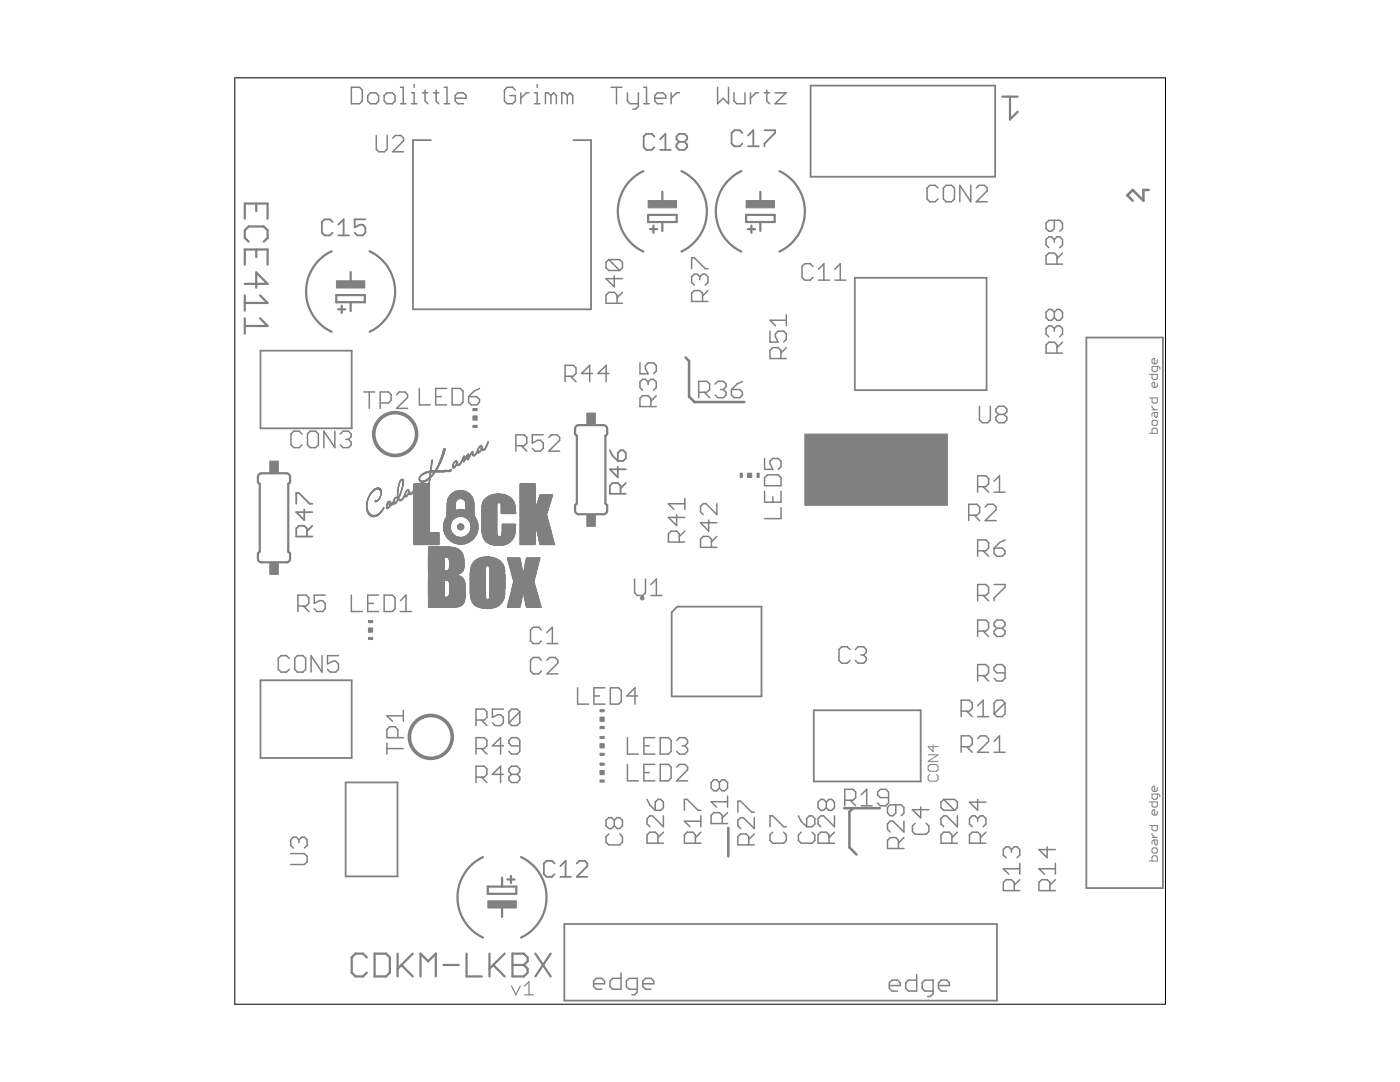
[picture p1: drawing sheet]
<svg xmlns="http://www.w3.org/2000/svg" width="279mm" height="216mm" viewBox="0 0 279 216" stroke-linecap="round" stroke-linejoin="round" font-family="sans-serif">
<g fill="#808080" stroke="#808080" stroke-width=".2">
<path d="M96.6 121.3l1.4 .1z"/>
<path d="M96.1 121.3h2.3z"/>
<path d="M95.7 121.2l3 .1z"/>
<path d="M85.5 121.1l5.4 .1z"/>
<path d="M95.5 121.1l3.4 .1z"/>
<path d="M101.2 121.1l2.6 .1z"/>
<path d="M105.1 121.1l2.9 .1z"/>
<path d="M85.5 121.1h5.9z"/>
<path d="M95.4 121.1h3.7z"/>
<path d="M101.3 121.1h2.5z"/>
<path d="M105.1 121.1h2.9z"/>
<path d="M85.5 121l6.2 .1z"/>
<path d="M95.2 121l4 .1z"/>
<path d="M101.3 121l2.5 .1z"/>
<path d="M105.1 121l2.9 .1z"/>
<path d="M85.5 120.9l6.3 .1z"/>
<path d="M95.1 120.9l4.3 .1z"/>
<path d="M101.3 120.9l2.5 .1z"/>
<path d="M105 120.9l2.9 .1z"/>
<path d="M85.5 120.8l6.5 .1z"/>
<path d="M95 120.8l4.4 .1z"/>
<path d="M101.3 120.8l2.5 .1z"/>
<path d="M105 120.8l2.9 .1z"/>
<path d="M85.5 120.8l6.6 .1z"/>
<path d="M94.8 120.8l4.8 .1z"/>
<path d="M101.4 120.8l2.5 .1z"/>
<path d="M85.5 120.7l6.7 .1z"/>
<path d="M94.7 120.7l5 .1z"/>
<path d="M101.4 120.7l2.5 .1z"/>
<path d="M105 120.7l2.9 .1z"/>
<path d="M85.5 120.6l6.8 .1z"/>
<path d="M94.7 120.6l5 .1z"/>
<path d="M101.4 120.6l2.5 .1z"/>
<path d="M104.9 120.6l2.9 .1z"/>
<path d="M85.5 120.6h6.8z"/>
<path d="M94.6 120.6h5.2z"/>
<path d="M101.4 120.6h2.5z"/>
<path d="M104.9 120.6h2.9z"/>
<path d="M85.5 120.5l6.9 .1z"/>
<path d="M94.5 120.5l5.4 .1z"/>
<path d="M101.4 120.5l2.5 .1z"/>
<path d="M104.9 120.5l2.9 .1z"/>
<path d="M85.5 120.4l6.9 .1z"/>
<path d="M94.5 120.4l5.4 .1z"/>
<path d="M101.4 120.4l2.5 .1z"/>
<path d="M104.9 120.4l2.9 .1z"/>
<path d="M85.5 120.4h7z"/>
<path d="M94.4 120.4h5.6z"/>
<path d="M101.4 120.4h2.5z"/>
<path d="M104.9 120.4h2.9z"/>
<path d="M85.5 120.3l7 .1z"/>
<path d="M94.4 120.3l5.7 .1z"/>
<path d="M101.4 120.3l2.5 .1z"/>
<path d="M104.8 120.3l3 .1z"/>
<path d="M85.5 120.2l7 .1z"/>
<path d="M94.3 120.2l5.9 .1z"/>
<path d="M101.5 120.2l2.5 .1z"/>
<path d="M104.8 120.2l3 .1z"/>
<path d="M85.5 120.1l7.1 .1z"/>
<path d="M94.3 120.1l5.8 .1z"/>
<path d="M101.5 120.1l2.5 .1z"/>
<path d="M104.9 120.1l2.8 .1z"/>
<path d="M85.5 120.1h7.1z"/>
<path d="M94.3 120.1h5.9z"/>
<path d="M101.5 120.1h2.5z"/>
<path d="M104.9 120.1h2.8z"/>
<path d="M85.5 120l7.2 .1z"/>
<path d="M94.2 120l6.1 .1z"/>
<path d="M101.5 120l2.5 .1z"/>
<path d="M104.9 120l2.8 .1z"/>
<path d="M85.5 119.9l7.2 .1z"/>
<path d="M94.2 119.9l6.1 .1z"/>
<path d="M101.6 119.9l2.4 .1z"/>
<path d="M104.8 119.9l2.9 .1z"/>
<path d="M85.5 119.8l7.2 .1z"/>
<path d="M94.1 119.8l6.3 .1z"/>
<path d="M101.6 119.8l2.5 .1z"/>
<path d="M104.8 119.8l2.8 .1z"/>
<path d="M85.5 119.7l7.3 .1z"/>
<path d="M94.1 119.7l6.3 .1z"/>
<path d="M101.6 119.7l2.5 .1z"/>
<path d="M104.8 119.7l2.8 .1z"/>
<path d="M85.5 119.6l7.3 .1z"/>
<path d="M94 119.6l6.4 .1z"/>
<path d="M101.7 119.6l2.4 .1z"/>
<path d="M104.8 119.6l2.8 .1z"/>
<path d="M94 119.6l3.1 .1z"/>
<path d="M97.5 119.6l3 .1z"/>
<path d="M104.7 119.6l2.8 .1z"/>
<path d="M85.5 119.5l7.3 .1z"/>
<path d="M94 119.5l3 .1z"/>
<path d="M97.6 119.5l2.9 .1z"/>
<path d="M101.6 119.5l2.5 .1z"/>
<path d="M104.7 119.5l2.8 .1z"/>
<path d="M85.5 119.4l7.3 .1z"/>
<path d="M94 119.4l3 .1z"/>
<path d="M97.7 119.4l2.9 .1z"/>
<path d="M101.6 119.4l2.5 .1z"/>
<path d="M104.7 119.4l2.8 .1z"/>
<path d="M85.5 119.4h7.3z"/>
<path d="M94 119.4h3z"/>
<path d="M97.7 119.4h2.9z"/>
<path d="M101.7 119.4h2.4z"/>
<path d="M104.7 119.4h2.8z"/>
<path d="M85.5 119.3l7.3 .1z"/>
<path d="M94 119.3l2.9 .1z"/>
<path d="M97.7 119.3l2.9 .1z"/>
<path d="M101.7 119.3l2.4 .1z"/>
<path d="M104.7 119.3l2.8 .1z"/>
<path d="M85.5 119.2l7.3 .1z"/>
<path d="M94 119.2l2.9 .1z"/>
<path d="M97.7 119.2l2.9 .1z"/>
<path d="M101.7 119.2l2.4 .1z"/>
<path d="M104.6 119.2l2.9 .1z"/>
<path d="M85.5 119.1l7.3 .1z"/>
<path d="M94 119.1l2.9 .1z"/>
<path d="M97.7 119.1l3 .1z"/>
<path d="M101.7 119.1l2.5 .1z"/>
<path d="M104.6 119.1l2.8 .1z"/>
<path d="M85.5 119.1h3.2z"/>
<path d="M89.2 119.1h3.6z"/>
<path d="M93.9 119.1h3z"/>
<path d="M97.7 119.1h3z"/>
<path d="M101.8 119.1h2.4z"/>
<path d="M104.6 119.1h2.8z"/>
<path d="M85.5 119l3.2 .1z"/>
<path d="M89.4 119l3.4 .1z"/>
<path d="M93.9 119l3 .1z"/>
<path d="M97.7 119l3 .1z"/>
<path d="M101.8 119l2.4 .1z"/>
<path d="M104.6 119l2.8 .1z"/>
<path d="M85.5 118.9l3.2 .1z"/>
<path d="M89.5 118.9l3.3 .1z"/>
<path d="M93.9 118.9l3 .1z"/>
<path d="M97.7 118.9l3 .1z"/>
<path d="M101.8 118.9l2.4 .1z"/>
<path d="M104.6 118.9l2.8 .1z"/>
<path d="M85.5 118.8l3.2 .1z"/>
<path d="M89.6 118.8l3.2 .1z"/>
<path d="M93.9 118.8l3 .1z"/>
<path d="M97.7 118.8l3 .1z"/>
<path d="M101.8 118.8l2.4 .1z"/>
<path d="M104.6 118.8l2.8 .1z"/>
<path d="M101.9 118.8l2.4 .1z"/>
<path d="M85.5 118.7l3.2 .1z"/>
<path d="M89.6 118.7l3.2 .1z"/>
<path d="M93.9 118.7l3 .1z"/>
<path d="M97.7 118.7l3 .1z"/>
<path d="M101.9 118.7l2.4 .1z"/>
<path d="M104.6 118.7l2.8 .1z"/>
<path d="M85.5 118.6l3.2 .1z"/>
<path d="M89.6 118.6l3.2 .1z"/>
<path d="M93.9 118.6l3 .1z"/>
<path d="M97.7 118.6l3 .1z"/>
<path d="M101.9 118.6l2.4 .1z"/>
<path d="M104.6 118.6l2.7 .1z"/>
<path d="M89.7 118.6l3.1 .1z"/>
<path d="M85.5 118.5l3.2 .1z"/>
<path d="M89.7 118.5l3.1 .1z"/>
<path d="M93.8 118.5l3.1 .1z"/>
<path d="M97.7 118.5l3 .1z"/>
<path d="M101.9 118.5l2.4 .1z"/>
<path d="M104.6 118.5l2.7 .1z"/>
<path d="M85.5 118.4l3.2 .1z"/>
<path d="M89.7 118.4l3.1 .1z"/>
<path d="M93.8 118.4l3.1 .1z"/>
<path d="M97.7 118.4l3 .1z"/>
<path d="M101.9 118.4l2.4 .1z"/>
<path d="M104.5 118.4l2.8 .1z"/>
<path d="M85.5 118.4h3.2z"/>
<path d="M89.7 118.4h3.1z"/>
<path d="M93.8 118.4h3.1z"/>
<path d="M97.7 118.4h3z"/>
<path d="M101.9 118.4h2.4z"/>
<path d="M104.5 118.4h2.7z"/>
<path d="M85.5 118.3l3.2 .1z"/>
<path d="M89.7 118.3l3.1 .1z"/>
<path d="M93.8 118.3l3.1 .1z"/>
<path d="M97.7 118.3l3 .1z"/>
<path d="M101.9 118.3l2.4 .1z"/>
<path d="M104.5 118.3l2.7 .1z"/>
<path d="M85.5 118.2l3.2 .1z"/>
<path d="M89.7 118.2l3.1 .1z"/>
<path d="M93.8 118.2l3.1 .1z"/>
<path d="M97.7 118.2l3 .1z"/>
<path d="M102 118.2l2.3 .1z"/>
<path d="M104.5 118.2l2.7 .1z"/>
<path d="M85.5 118.2h3.2z"/>
<path d="M89.7 118.2h3.1z"/>
<path d="M93.8 118.2h3.1z"/>
<path d="M97.7 118.2h3z"/>
<path d="M102 118.2h2.3z"/>
<path d="M104.5 118.2h2.6z"/>
<path d="M85.5 118.1l3.2 .1z"/>
<path d="M89.7 118.1l3.1 .1z"/>
<path d="M93.8 118.1l3.1 .1z"/>
<path d="M97.7 118.1l3 .1z"/>
<path d="M102 118.1l2.3 .1z"/>
<path d="M104.5 118.1l2.6 .1z"/>
<path d="M85.5 118l3.2 .1z"/>
<path d="M89.7 118l3.1 .1z"/>
<path d="M93.8 118l3.1 .1z"/>
<path d="M97.7 118l3 .1z"/>
<path d="M102 118l2.3 .1z"/>
<path d="M104.4 118l2.7 .1z"/>
<path d="M85.5 117.9l3.2 .1z"/>
<path d="M89.7 117.9l3.1 .1z"/>
<path d="M93.8 117.9l3.1 .1z"/>
<path d="M97.7 117.9l3 .1z"/>
<path d="M102.1 117.9l5 .1z"/>
<path d="M85.5 117.9h3.2z"/>
<path d="M89.7 117.9h3.1z"/>
<path d="M93.8 117.9h3.1z"/>
<path d="M97.7 117.9h3z"/>
<path d="M102.1 117.9h5z"/>
<path d="M85.5 117.8l3.2 .1z"/>
<path d="M89.7 117.8l3.1 .1z"/>
<path d="M93.8 117.8l3.1 .1z"/>
<path d="M97.7 117.8l3 .1z"/>
<path d="M102.1 117.8l5 .1z"/>
<path d="M85.5 117.7l3.2 .1z"/>
<path d="M89.7 117.7l3.1 .1z"/>
<path d="M93.8 117.7l3.1 .1z"/>
<path d="M97.7 117.7l3 .1z"/>
<path d="M102.1 117.7l5 .1z"/>
<path d="M85.5 117.6l3.2 .1z"/>
<path d="M89.7 117.6l3.1 .1z"/>
<path d="M93.8 117.6l3.1 .1z"/>
<path d="M97.7 117.6l3 .1z"/>
<path d="M102.1 117.6l5 .1z"/>
<path d="M102.1 117.6l4.9 .1z"/>
<path d="M85.5 117.5l3.2 .1z"/>
<path d="M89.7 117.5l3.1 .1z"/>
<path d="M93.8 117.5l3.1 .1z"/>
<path d="M97.7 117.5l3 .1z"/>
<path d="M102.1 117.5l4.9 .1z"/>
<path d="M85.5 117.4l3.2 .1z"/>
<path d="M89.7 117.4l3.1 .1z"/>
<path d="M93.8 117.4l3.1 .1z"/>
<path d="M97.7 117.4l3.1 .1z"/>
<path d="M102.1 117.4l4.9 .1z"/>
<path d="M102.2 117.4l4.7 .1z"/>
<path d="M85.5 117.3l3.2 .1z"/>
<path d="M89.7 117.3l3.1 .1z"/>
<path d="M93.8 117.3l3.1 .1z"/>
<path d="M97.7 117.3l3.1 .1z"/>
<path d="M102.2 117.3l4.7 .1z"/>
<path d="M85.5 117.2l3.2 .1z"/>
<path d="M89.7 117.2l3.1 .1z"/>
<path d="M93.8 117.2l3.1 .1z"/>
<path d="M97.7 117.2l3.1 .1z"/>
<path d="M102.2 117.2l4.7 .1z"/>
<path d="M85.5 117.2h3.2z"/>
<path d="M89.7 117.2h3.1z"/>
<path d="M93.8 117.2h3.1z"/>
<path d="M97.7 117.2h3.1z"/>
<path d="M102.2 117.2h4.7z"/>
<path d="M85.5 117.1l3.2 .1z"/>
<path d="M89.7 117.1l3.1 .1z"/>
<path d="M93.8 117.1l3.1 .1z"/>
<path d="M97.7 117.1l3.1 .1z"/>
<path d="M102.3 117.1l4.5 .1z"/>
<path d="M85.5 117l3.2 .1z"/>
<path d="M89.7 117l3.1 .1z"/>
<path d="M93.8 117l3.1 .1z"/>
<path d="M97.7 117l3.1 .1z"/>
<path d="M102.3 117l4.5 .1z"/>
<path d="M85.5 116.9l3.2 .1z"/>
<path d="M89.7 116.9l3.1 .1z"/>
<path d="M93.8 116.9l3.1 .1z"/>
<path d="M97.7 116.9l3.1 .1z"/>
<path d="M102.3 116.9l4.5 .1z"/>
<path d="M85.5 116.9h3.2z"/>
<path d="M89.7 116.9h3.1z"/>
<path d="M93.8 116.9h3.1z"/>
<path d="M97.7 116.9h3.1z"/>
<path d="M102.3 116.9h4.5z"/>
<path d="M85.5 116.8l3.2 .1z"/>
<path d="M89.7 116.8l3.1 .1z"/>
<path d="M93.8 116.8l3.1 .1z"/>
<path d="M97.7 116.8l3.1 .1z"/>
<path d="M102.4 116.8l4.4 .1z"/>
<path d="M85.5 116.7l3.2 .1z"/>
<path d="M89.7 116.7l3.1 .1z"/>
<path d="M93.8 116.7l3.1 .1z"/>
<path d="M97.7 116.7l3.1 .1z"/>
<path d="M102.4 116.7l4.4 .1z"/>
<path d="M85.5 116.6l3.2 .1z"/>
<path d="M89.7 116.6l3.1 .1z"/>
<path d="M93.8 116.6l3.1 .1z"/>
<path d="M97.7 116.6l3.1 .1z"/>
<path d="M102.4 116.6l4.4 .1z"/>
<path d="M102.4 116.6l4.3 .1z"/>
<path d="M85.5 116.5l3.2 .1z"/>
<path d="M89.7 116.5l3.1 .1z"/>
<path d="M93.8 116.5l3.1 .1z"/>
<path d="M97.7 116.5l3.1 .1z"/>
<path d="M102.4 116.5l4.3 .1z"/>
<path d="M85.5 116.4l3.2 .1z"/>
<path d="M89.7 116.4l3.1 .1z"/>
<path d="M93.8 116.4l3.1 .1z"/>
<path d="M97.7 116.4l3.1 .1z"/>
<path d="M102.4 116.4l4.3 .1z"/>
<path d="M102.4 116.4l4.2 .1z"/>
<path d="M85.5 116.3l3.2 .1z"/>
<path d="M89.7 116.3l3.1 .1z"/>
<path d="M93.8 116.3l3.1 .1z"/>
<path d="M97.7 116.3l3.1 .1z"/>
<path d="M102.4 116.3l4.2 .1z"/>
<path d="M85.5 116.2l3.2 .1z"/>
<path d="M89.7 116.2l3.1 .1z"/>
<path d="M93.8 116.2l3.1 .1z"/>
<path d="M97.7 116.2l3.1 .1z"/>
<path d="M102.5 116.2l4.1 .1z"/>
<path d="M85.5 116.2h3.2z"/>
<path d="M89.6 116.2h3.2z"/>
<path d="M93.8 116.2h3.1z"/>
<path d="M97.7 116.2h3.1z"/>
<path d="M102.5 116.2h4.1z"/>
<path d="M85.5 116.1l3.2 .1z"/>
<path d="M89.6 116.1l3.2 .1z"/>
<path d="M93.8 116.1l3.1 .1z"/>
<path d="M97.7 116.1l3.1 .1z"/>
<path d="M102.5 116.1l4.1 .1z"/>
<path d="M85.5 116l3.2 .1z"/>
<path d="M89.6 116l3.1 .1z"/>
<path d="M93.8 116l3.1 .1z"/>
<path d="M97.7 116l3.1 .1z"/>
<path d="M102.5 116l4.1 .1z"/>
<path d="M85.5 115.9l3.2 .1z"/>
<path d="M89.6 115.9l3.1 .1z"/>
<path d="M93.8 115.9l3.1 .1z"/>
<path d="M97.7 115.9l3.1 .1z"/>
<path d="M102.5 115.9l4.1 .1z"/>
<path d="M85.5 115.9h3.2z"/>
<path d="M89.5 115.9h3.2z"/>
<path d="M93.8 115.9h3.1z"/>
<path d="M97.7 115.9h3.1z"/>
<path d="M102.5 115.9h4.1z"/>
<path d="M85.5 115.8l3.2 .1z"/>
<path d="M89.3 115.8l3.3 .1z"/>
<path d="M93.8 115.8l3.1 .1z"/>
<path d="M97.7 115.8l3.1 .1z"/>
<path d="M102.5 115.8l4.1 .1z"/>
<path d="M85.5 115.7l7.1 .1z"/>
<path d="M93.8 115.7l3.1 .1z"/>
<path d="M97.7 115.7l3.1 .1z"/>
<path d="M102.4 115.7l4.2 .1z"/>
<path d="M85.5 115.7h7z"/>
<path d="M93.8 115.7h3.1z"/>
<path d="M97.7 115.7h3.1z"/>
<path d="M102.4 115.7h4.2z"/>
<path d="M85.5 115.6l7 .1z"/>
<path d="M93.8 115.6l3.1 .1z"/>
<path d="M97.7 115.6l3.1 .1z"/>
<path d="M102.4 115.6l4.3 .1z"/>
<path d="M85.5 115.5l7 .1z"/>
<path d="M93.8 115.5l3.1 .1z"/>
<path d="M97.7 115.5l3.1 .1z"/>
<path d="M102.4 115.5l4.3 .1z"/>
<path d="M85.5 115.4l7 .1z"/>
<path d="M93.8 115.4l3.1 .1z"/>
<path d="M97.7 115.4l3.1 .1z"/>
<path d="M102.4 115.4l4.3 .1z"/>
<path d="M85.5 115.4l6.9 .1z"/>
<path d="M85.5 115.3l6.8 .1z"/>
<path d="M93.8 115.3l3.1 .1z"/>
<path d="M97.7 115.3l3.1 .1z"/>
<path d="M102.4 115.3l4.4 .1z"/>
<path d="M85.5 115.2l6.8 .1z"/>
<path d="M93.8 115.2l3.1 .1z"/>
<path d="M97.7 115.2l3.1 .1z"/>
<path d="M102.3 115.2l4.5 .1z"/>
<path d="M85.5 115.1l6.7 .1z"/>
<path d="M93.8 115.1l3.1 .1z"/>
<path d="M97.7 115.1l3.1 .1z"/>
<path d="M102.3 115.1l4.5 .1z"/>
<path d="M85.5 115.1l6.6 .1z"/>
<path d="M85.5 115l6.5 .1z"/>
<path d="M93.8 115l3.1 .1z"/>
<path d="M97.7 115l3.1 .1z"/>
<path d="M102.3 115l4.5 .1z"/>
<path d="M85.5 114.9l6.3 .1z"/>
<path d="M93.8 114.9l3.1 .1z"/>
<path d="M97.7 114.9l3.1 .1z"/>
<path d="M102.2 114.9l4.6 .1z"/>
<path d="M85.5 114.9l6.2 .1z"/>
<path d="M85.5 114.8l6 .1z"/>
<path d="M93.8 114.8l3.1 .1z"/>
<path d="M97.7 114.8l3.1 .1z"/>
<path d="M102.2 114.8l4.6 .1z"/>
<path d="M85.5 114.7l5.8 .1z"/>
<path d="M93.8 114.7l3.1 .1z"/>
<path d="M97.7 114.7l3.1 .1z"/>
<path d="M102.2 114.7l4.7 .1z"/>
<path d="M85.5 114.7h5.6z"/>
<path d="M93.8 114.7h3.1z"/>
<path d="M97.7 114.7h3.1z"/>
<path d="M102.1 114.7h4.8z"/>
<path d="M85.5 114.6l5.7 .1z"/>
<path d="M93.8 114.6l3.1 .1z"/>
<path d="M97.7 114.6l3.1 .1z"/>
<path d="M102.1 114.6l4.8 .1z"/>
<path d="M85.5 114.5l6 .1z"/>
<path d="M93.8 114.5l3.1 .1z"/>
<path d="M97.7 114.5l3 .1z"/>
<path d="M102.1 114.5l2.2 .1z"/>
<path d="M104.4 114.5l2.5 .1z"/>
<path d="M85.5 114.4l6.1 .1z"/>
<path d="M93.8 114.4l3.1 .1z"/>
<path d="M97.7 114.4l3 .1z"/>
<path d="M102.1 114.4l2.2 .1z"/>
<path d="M104.5 114.4l2.5 .1z"/>
<path d="M85.5 114.4l6.3 .1z"/>
<path d="M85.5 114.3l6.4 .1z"/>
<path d="M93.8 114.3l3.1 .1z"/>
<path d="M97.7 114.3l3 .1z"/>
<path d="M102.1 114.3l2.2 .1z"/>
<path d="M104.5 114.3l2.5 .1z"/>
<path d="M85.5 114.2l6.6 .1z"/>
<path d="M93.8 114.2l3.1 .1z"/>
<path d="M97.7 114.2l3 .1z"/>
<path d="M102.1 114.2l2.2 .1z"/>
<path d="M104.5 114.2l2.5 .1z"/>
<path d="M85.5 114.1l6.6 .1z"/>
<path d="M93.8 114.1l3.1 .1z"/>
<path d="M97.7 114.1l3 .1z"/>
<path d="M102 114.1l2.3 .1z"/>
<path d="M104.5 114.1l2.5 .1z"/>
<path d="M85.5 114.1l6.7 .1z"/>
<path d="M93.9 114.1l3 .1z"/>
<path d="M85.5 114l6.8 .1z"/>
<path d="M93.9 114l3 .1z"/>
<path d="M97.7 114l3 .1z"/>
<path d="M102 114l2.3 .1z"/>
<path d="M104.6 114l2.5 .1z"/>
<path d="M85.5 113.9l6.8 .1z"/>
<path d="M93.9 113.9l3 .1z"/>
<path d="M97.7 113.9l3 .1z"/>
<path d="M102 113.9l2.3 .1z"/>
<path d="M104.6 113.9l2.5 .1z"/>
<path d="M85.5 113.9l6.9 .1z"/>
<path d="M101.9 113.9l2.4 .1z"/>
<path d="M85.5 113.8l3.2 .1z"/>
<path d="M89.3 113.8l3.1 .1z"/>
<path d="M93.9 113.8l3 .1z"/>
<path d="M97.7 113.8l3 .1z"/>
<path d="M101.9 113.8l2.4 .1z"/>
<path d="M104.6 113.8l2.5 .1z"/>
<path d="M85.5 113.7l3.2 .1z"/>
<path d="M89.4 113.7l3.1 .1z"/>
<path d="M93.9 113.7l3 .1z"/>
<path d="M97.7 113.7l3 .1z"/>
<path d="M101.9 113.7l2.4 .1z"/>
<path d="M104.6 113.7l2.5 .1z"/>
<path d="M85.5 113.7h3.2z"/>
<path d="M89.6 113.7h2.9z"/>
<path d="M93.9 113.7h3z"/>
<path d="M97.7 113.7h3z"/>
<path d="M101.9 113.7h2.3z"/>
<path d="M104.6 113.7h2.5z"/>
<path d="M85.5 113.6l3.2 .1z"/>
<path d="M89.6 113.6l2.9 .1z"/>
<path d="M93.9 113.6l3 .1z"/>
<path d="M97.7 113.6l3 .1z"/>
<path d="M101.9 113.6l2.3 .1z"/>
<path d="M104.6 113.6l2.6 .1z"/>
<path d="M85.5 113.5l3.2 .1z"/>
<path d="M89.6 113.5l3 .1z"/>
<path d="M94 113.5l2.9 .1z"/>
<path d="M97.7 113.5l3 .1z"/>
<path d="M101.9 113.5l2.3 .1z"/>
<path d="M104.6 113.5l2.6 .1z"/>
<path d="M85.5 113.5h3.2z"/>
<path d="M89.6 113.5h3z"/>
<path d="M94 113.5h2.9z"/>
<path d="M97.7 113.5h3z"/>
<path d="M101.9 113.5h2.3z"/>
<path d="M104.6 113.5h2.6z"/>
<path d="M85.5 113.4l3.2 .1z"/>
<path d="M89.6 113.4l3 .1z"/>
<path d="M94 113.4l2.9 .1z"/>
<path d="M97.7 113.4l3 .1z"/>
<path d="M101.8 113.4l2.4 .1z"/>
<path d="M104.6 113.4l2.6 .1z"/>
<path d="M85.5 113.3l3.2 .1z"/>
<path d="M89.6 113.3l3 .1z"/>
<path d="M94 113.3l2.9 .1z"/>
<path d="M97.7 113.3l3 .1z"/>
<path d="M101.8 113.3l2.3 .1z"/>
<path d="M104.6 113.3l2.7 .1z"/>
<path d="M85.5 113.2l3.2 .1z"/>
<path d="M89.7 113.2l2.9 .1z"/>
<path d="M94 113.2l2.9 .1z"/>
<path d="M97.7 113.2l3 .1z"/>
<path d="M101.8 113.2l2.3 .1z"/>
<path d="M104.7 113.2l2.5 .1z"/>
<path d="M85.5 113.2h3.2z"/>
<path d="M89.7 113.2h2.9z"/>
<path d="M94 113.2h2.9z"/>
<path d="M97.7 113.2h2.9z"/>
<path d="M101.8 113.2h2.3z"/>
<path d="M104.7 113.2h2.5z"/>
<path d="M85.5 113.1l3.2 .1z"/>
<path d="M89.7 113.1l2.9 .1z"/>
<path d="M94 113.1l3 .1z"/>
<path d="M97.7 113.1l2.9 .1z"/>
<path d="M101.7 113.1l2.4 .1z"/>
<path d="M104.7 113.1l2.5 .1z"/>
<path d="M85.5 113l3.2 .1z"/>
<path d="M89.7 113l2.9 .1z"/>
<path d="M94 113l3 .1z"/>
<path d="M97.7 113l2.9 .1z"/>
<path d="M101.7 113l2.4 .1z"/>
<path d="M104.7 113l2.6 .1z"/>
<path d="M85.5 112.9l3.2 .1z"/>
<path d="M89.7 112.9l2.9 .1z"/>
<path d="M94 112.9l3 .1z"/>
<path d="M97.6 112.9l2.9 .1z"/>
<path d="M101.7 112.9l2.4 .1z"/>
<path d="M104.7 112.9l2.6 .1z"/>
<path d="M94.1 112.9l3 .1z"/>
<path d="M97.5 112.9l3 .1z"/>
<path d="M104.8 112.9l2.5 .1z"/>
<path d="M85.5 112.8l3.2 .1z"/>
<path d="M89.7 112.8l2.9 .1z"/>
<path d="M94.1 112.8l6.4 .1z"/>
<path d="M101.7 112.8l2.4 .1z"/>
<path d="M104.8 112.8l2.5 .1z"/>
<path d="M85.5 112.7l3.2 .1z"/>
<path d="M89.7 112.7l2.9 .1z"/>
<path d="M94.2 112.7l6.3 .1z"/>
<path d="M101.7 112.7l2.4 .1z"/>
<path d="M104.8 112.7l2.6 .1z"/>
<path d="M85.5 112.6l3.2 .1z"/>
<path d="M89.7 112.6l2.9 .1z"/>
<path d="M94.2 112.6l6.2 .1z"/>
<path d="M101.6 112.6l2.4 .1z"/>
<path d="M104.8 112.6l2.6 .1z"/>
<path d="M85.5 112.5l3.2 .1z"/>
<path d="M89.7 112.5l2.9 .1z"/>
<path d="M94.3 112.5l6 .1z"/>
<path d="M101.6 112.5l2.4 .1z"/>
<path d="M104.8 112.5l2.6 .1z"/>
<path d="M85.5 112.5h3.2z"/>
<path d="M89.7 112.5h2.9z"/>
<path d="M94.3 112.5h6z"/>
<path d="M101.6 112.5h2.4z"/>
<path d="M104.9 112.5h2.6z"/>
<path d="M85.5 112.4l3.2 .1z"/>
<path d="M89.7 112.4l2.9 .1z"/>
<path d="M94.3 112.4l5.9 .1z"/>
<path d="M101.6 112.4l2.4 .1z"/>
<path d="M104.9 112.4l2.6 .1z"/>
<path d="M85.5 112.3l3.2 .1z"/>
<path d="M89.7 112.3l2.9 .1z"/>
<path d="M94.4 112.3l5.8 .1z"/>
<path d="M101.5 112.3l2.5 .1z"/>
<path d="M104.9 112.3l2.6 .1z"/>
<path d="M85.5 112.2l3.2 .1z"/>
<path d="M89.7 112.2l2.9 .1z"/>
<path d="M94.5 112.2l5.7 .1z"/>
<path d="M101.5 112.2l2.4 .1z"/>
<path d="M104.9 112.2l2.6 .1z"/>
<path d="M85.5 112.2h3.2z"/>
<path d="M89.7 112.2h2.9z"/>
<path d="M94.5 112.2h5.6z"/>
<path d="M101.5 112.2h2.4z"/>
<path d="M104.8 112.2h2.7z"/>
<path d="M85.5 112.1l3.2 .1z"/>
<path d="M89.7 112.1l2.9 .1z"/>
<path d="M94.5 112.1l5.5 .1z"/>
<path d="M101.4 112.1l2.5 .1z"/>
<path d="M104.9 112.1l2.6 .1z"/>
<path d="M85.5 112l3.2 .1z"/>
<path d="M89.7 112l2.9 .1z"/>
<path d="M94.6 112l5.3 .1z"/>
<path d="M101.4 112l2.5 .1z"/>
<path d="M104.9 112l2.6 .1z"/>
<path d="M85.5 111.9l3.2 .1z"/>
<path d="M89.7 111.9l2.9 .1z"/>
<path d="M94.7 111.9l5.2 .1z"/>
<path d="M101.4 111.9l2.5 .1z"/>
<path d="M104.9 111.9l2.6 .1z"/>
<path d="M94.8 111.9l5 .1z"/>
<path d="M101.4 111.9l2.4 .1z"/>
<path d="M104.9 111.9l2.7 .1z"/>
<path d="M85.5 111.8l3.2 .1z"/>
<path d="M89.7 111.8l2.9 .1z"/>
<path d="M94.8 111.8l4.9 .1z"/>
<path d="M101.4 111.8l2.5 .1z"/>
<path d="M104.9 111.8l2.7 .1z"/>
<path d="M85.5 111.7l3.2 .1z"/>
<path d="M89.7 111.7l2.9 .1z"/>
<path d="M94.9 111.7l4.7 .1z"/>
<path d="M101.4 111.7l2.5 .1z"/>
<path d="M105 111.7l2.6 .1z"/>
<path d="M89.6 111.7l3 .1z"/>
<path d="M95 111.7l4.5 .1z"/>
<path d="M85.5 111.6l3.2 .1z"/>
<path d="M89.6 111.6l3 .1z"/>
<path d="M95.1 111.6l4.3 .1z"/>
<path d="M101.3 111.6l2.5 .1z"/>
<path d="M105 111.6l2.7 .1z"/>
<path d="M85.5 111.5l3.2 .1z"/>
<path d="M89.6 111.5l3 .1z"/>
<path d="M95.2 111.5l4 .1z"/>
<path d="M101.3 111.5l2.5 .1z"/>
<path d="M105 111.5l2.7 .1z"/>
<path d="M85.5 111.5h3.2z"/>
<path d="M89.6 111.5h3z"/>
<path d="M95.4 111.5h3.7z"/>
<path d="M101.3 111.5h2.5z"/>
<path d="M105.1 111.5h2.6z"/>
<path d="M85.5 111.4l3.2 .1z"/>
<path d="M89.6 111.4l3 .1z"/>
<path d="M95.5 111.4l3.5 .1z"/>
<path d="M101.3 111.4l2.5 .1z"/>
<path d="M105.1 111.4l2.7 .1z"/>
<path d="M85.5 111.3l3.2 .1z"/>
<path d="M89.5 111.3l3 .1z"/>
<path d="M95.7 111.3l3 .1z"/>
<path d="M101.2 111.3l2.6 .1z"/>
<path d="M105.1 111.3l2.7 .1z"/>
<path d="M85.5 111.3h3.2z"/>
<path d="M89.4 111.3h3.2z"/>
<path d="M95.9 111.3h2.6z"/>
<path d="M85.5 111.2l3.2 .1z"/>
<path d="M89.1 111.2l3.5 .1z"/>
<path d="M96.2 111.2l2 .1z"/>
<path d="M85.5 111.1l7 .1z"/>
<path d="M96.7 111.1l1 .1z"/>
<path d="M85.5 111l7 .1z"/>
<path d="M85.5 111h7z"/>
<path d="M85.5 110.9l7 .1z"/>
<path d="M85.5 110.8l6.9 .1z"/>
<path d="M85.5 110.7l6.9 .1z"/>
<path d="M85.5 110.6l6.8 .1z"/>
<path d="M85.5 110.5l6.8 .1z"/>
<path d="M85.5 110.4l6.8 .1z"/>
<path d="M85.5 110.3l6.7 .1z"/>
<path d="M85.5 110.3h6.7z"/>
<path d="M85.5 110.2l6.6 .1z"/>
<path d="M85.5 110.1l6.6 .1z"/>
<path d="M85.5 110l6.6 .1z"/>
<path d="M85.5 110h6.5z"/>
<path d="M85.5 109.9l6.4 .1z"/>
<path d="M85.5 109.8l6.3 .1z"/>
<path d="M85.5 109.7l6.3 .1z"/>
<path d="M85.5 109.7l6.1 .1z"/>
<path d="M85.5 109.6l6.1 .1z"/>
<path d="M85.5 109.5l6 .1z"/>
<path d="M85.5 109.5l5.9 .1z"/>
<path d="M85.5 109.4l5.7 .1z"/>
<path d="M85.5 109.3l5.5 .1z"/>
<path d="M85.5 109.3h5.3z"/>
<path d="M85.5 109.2l4.9 .1z"/>
<path d="M85.5 109.1l4.3 .1z"/>
<path d="M98.7 108.8h1.5z"/>
<path d="M98.3 108.7l2.3 .1z"/>
<path d="M82.6 108.6l5 .1z"/>
<path d="M98 108.6l2.9 .1z"/>
<path d="M103.8 108.6l3 .1z"/>
<path d="M107.8 108.6l2.9 .1z"/>
<path d="M82.6 108.5l5 .1z"/>
<path d="M91.6 108.5l.7 .1z"/>
<path d="M97.8 108.5l3.3 .1z"/>
<path d="M103.8 108.5l3 .1z"/>
<path d="M107.8 108.5l2.9 .1z"/>
<path d="M91.2 108.5l1.6 .1z"/>
<path d="M97.7 108.5l3.5 .1z"/>
<path d="M107.8 108.5l2.8 .1z"/>
<path d="M82.6 108.4l5 .1z"/>
<path d="M90.9 108.4l2.1 .1z"/>
<path d="M97.5 108.4l3.9 .1z"/>
<path d="M103.8 108.4l3 .1z"/>
<path d="M107.7 108.4l2.9 .1z"/>
<path d="M82.6 108.3l5 .1z"/>
<path d="M90.7 108.3l2.5 .1z"/>
<path d="M97.4 108.3l4.1 .1z"/>
<path d="M103.8 108.3l3 .1z"/>
<path d="M107.7 108.3l2.9 .1z"/>
<path d="M90.6 108.3l2.8 .1z"/>
<path d="M97.3 108.3l4.3 .1z"/>
<path d="M82.6 108.2l5 .1z"/>
<path d="M90.4 108.2l3.1 .1z"/>
<path d="M97.2 108.2l4.5 .1z"/>
<path d="M103.8 108.2l3 .1z"/>
<path d="M107.7 108.2l2.8 .1z"/>
<path d="M82.6 108.1l5 .1z"/>
<path d="M90.3 108.1l3.3 .1z"/>
<path d="M97.1 108.1l4.7 .1z"/>
<path d="M103.8 108.1l3 .1z"/>
<path d="M107.6 108.1l2.9 .1z"/>
<path d="M82.6 108.1h5z"/>
<path d="M90.1 108.1h3.7z"/>
<path d="M97 108.1h4.9z"/>
<path d="M103.8 108.1h3z"/>
<path d="M107.6 108.1h2.9z"/>
<path d="M82.6 108l5 .1z"/>
<path d="M90 108l3.9 .1z"/>
<path d="M96.9 108l5 .1z"/>
<path d="M103.8 108l3 .1z"/>
<path d="M107.6 108l2.9 .1z"/>
<path d="M82.6 107.9l5 .1z"/>
<path d="M89.9 107.9l4.1 .1z"/>
<path d="M96.9 107.9l5.1 .1z"/>
<path d="M103.8 107.9l3 .1z"/>
<path d="M107.6 107.9l2.9 .1z"/>
<path d="M82.6 107.8l5 .1z"/>
<path d="M89.9 107.8l4.1 .1z"/>
<path d="M96.8 107.8l5.3 .1z"/>
<path d="M103.8 107.8l3 .1z"/>
<path d="M107.6 107.8l2.9 .1z"/>
<path d="M82.6 107.8h5z"/>
<path d="M89.8 107.8h4.3z"/>
<path d="M96.8 107.8h5.3z"/>
<path d="M103.8 107.8h3z"/>
<path d="M107.5 107.8h3z"/>
<path d="M82.6 107.7l5 .1z"/>
<path d="M89.6 107.7l4.7 .1z"/>
<path d="M96.8 107.7l5.4 .1z"/>
<path d="M103.8 107.7l3 .1z"/>
<path d="M107.5 107.7l2.9 .1z"/>
<path d="M82.6 107.6l5 .1z"/>
<path d="M89.6 107.6l4.7 .1z"/>
<path d="M96.7 107.6l5.5 .1z"/>
<path d="M103.8 107.6l3 .1z"/>
<path d="M107.5 107.6l2.9 .1z"/>
<path d="M82.6 107.5l5 .1z"/>
<path d="M89.5 107.5l4.9 .1z"/>
<path d="M96.6 107.5l5.7 .1z"/>
<path d="M103.8 107.5l3 .1z"/>
<path d="M107.5 107.5l2.9 .1z"/>
<path d="M89.4 107.5l5.1 .1z"/>
<path d="M96.6 107.5l5.8 .1z"/>
<path d="M82.6 107.4l5 .1z"/>
<path d="M89.3 107.4l5.2 .1z"/>
<path d="M96.5 107.4l5.9 .1z"/>
<path d="M103.8 107.4l3 .1z"/>
<path d="M107.5 107.4l2.8 .1z"/>
<path d="M82.6 107.3l5 .1z"/>
<path d="M89.4 107.3l5.2 .1z"/>
<path d="M96.5 107.3l5.9 .1z"/>
<path d="M103.8 107.3l3 .1z"/>
<path d="M107.5 107.3l2.8 .1z"/>
<path d="M89.3 107.3l5.3 .1z"/>
<path d="M96.5 107.3l6 .1z"/>
<path d="M82.6 107.2l5 .1z"/>
<path d="M89.2 107.2l5.5 .1z"/>
<path d="M96.5 107.2l6 .1z"/>
<path d="M103.8 107.2l3 .1z"/>
<path d="M107.5 107.2l2.8 .1z"/>
<path d="M82.6 107.1l5 .1z"/>
<path d="M89.2 107.1l2.3 .1z"/>
<path d="M92.4 107.1l2.3 .1z"/>
<path d="M96.4 107.1l6.2 .1z"/>
<path d="M103.8 107.1l3 .1z"/>
<path d="M107.4 107.1l2.9 .1z"/>
<path d="M82.6 107.1h5z"/>
<path d="M89.1 107.1h2.2z"/>
<path d="M92.6 107.1h2.2z"/>
<path d="M96.4 107.1h6.2z"/>
<path d="M103.8 107.1h3z"/>
<path d="M107.4 107.1h2.9z"/>
<path d="M82.6 107l5 .1z"/>
<path d="M89.1 107l2 .1z"/>
<path d="M92.8 107l2 .1z"/>
<path d="M96.4 107l3 .1z"/>
<path d="M99.9 107l2.8 .1z"/>
<path d="M103.8 107l3 .1z"/>
<path d="M107.4 107l2.9 .1z"/>
<path d="M82.6 106.9l5 .1z"/>
<path d="M89 106.9l1.9 .1z"/>
<path d="M92.9 106.9l2 .1z"/>
<path d="M96.3 106.9l3.1 .1z"/>
<path d="M100 106.9l2.6 .1z"/>
<path d="M103.8 106.9l3 .1z"/>
<path d="M107.4 106.9l2.8 .1z"/>
<path d="M82.6 106.8l5 .1z"/>
<path d="M89 106.8l1.8 .1z"/>
<path d="M93 106.8l2 .1z"/>
<path d="M96.3 106.8l3 .1z"/>
<path d="M100.1 106.8l2.5 .1z"/>
<path d="M103.8 106.8l3 .1z"/>
<path d="M107.4 106.8l2.8 .1z"/>
<path d="M82.6 106.8h5z"/>
<path d="M88.9 106.8h1.8z"/>
<path d="M93.2 106.8h1.8z"/>
<path d="M96.3 106.8h3z"/>
<path d="M100.1 106.8h2.6z"/>
<path d="M103.8 106.8h3z"/>
<path d="M107.3 106.8h2.9z"/>
<path d="M82.6 106.7l5 .1z"/>
<path d="M88.9 106.7l1.7 .1z"/>
<path d="M93.3 106.7l1.7 .1z"/>
<path d="M96.3 106.7l2.9 .1z"/>
<path d="M100.1 106.7l2.6 .1z"/>
<path d="M103.8 106.7l3 .1z"/>
<path d="M107.3 106.7l2.9 .1z"/>
<path d="M82.6 106.6l5 .1z"/>
<path d="M88.9 106.6l1.6 .1z"/>
<path d="M93.3 106.6l1.7 .1z"/>
<path d="M96.2 106.6l3 .1z"/>
<path d="M100.2 106.6l2.5 .1z"/>
<path d="M103.8 106.6l3 .1z"/>
<path d="M107.3 106.6l2.8 .1z"/>
<path d="M82.6 106.6h5z"/>
<path d="M88.8 106.6h1.6z"/>
<path d="M93.4 106.6h1.7z"/>
<path d="M96.2 106.6h3z"/>
<path d="M100.2 106.6h2.6z"/>
<path d="M103.8 106.6h3z"/>
<path d="M107.3 106.6h2.8z"/>
<path d="M82.6 106.5l5 .1z"/>
<path d="M88.8 106.5l1.6 .1z"/>
<path d="M93.5 106.5l1.6 .1z"/>
<path d="M96.2 106.5l3 .1z"/>
<path d="M100.2 106.5l2.6 .1z"/>
<path d="M103.8 106.5l3 .1z"/>
<path d="M107.3 106.5l2.8 .1z"/>
<path d="M82.6 106.4l5 .1z"/>
<path d="M88.8 106.4l1.5 .1z"/>
<path d="M93.5 106.4l1.7 .1z"/>
<path d="M96.2 106.4l3 .1z"/>
<path d="M100.2 106.4l2.6 .1z"/>
<path d="M103.8 106.4l3 .1z"/>
<path d="M107.3 106.4l2.8 .1z"/>
<path d="M82.6 106.3l5 .1z"/>
<path d="M88.7 106.3l1.6 .1z"/>
<path d="M93.6 106.3l1.6 .1z"/>
<path d="M96.2 106.3l3 .1z"/>
<path d="M100.2 106.3l2.6 .1z"/>
<path d="M103.8 106.3l3 .1z"/>
<path d="M107.2 106.3l2.8 .1z"/>
<path d="M88.7 106.3l1.5 .1z"/>
<path d="M82.6 106.2l3.2 .1z"/>
<path d="M88.7 106.2l1.5 .1z"/>
<path d="M93.7 106.2l1.5 .1z"/>
<path d="M96.2 106.2l3 .1z"/>
<path d="M100.2 106.2l2.6 .1z"/>
<path d="M103.8 106.2l3 .1z"/>
<path d="M107.2 106.2l2.8 .1z"/>
<path d="M82.6 106.1l3.1 .1z"/>
<path d="M88.6 106.1l1.5 .1z"/>
<path d="M93.8 106.1l1.4 .1z"/>
<path d="M96.2 106.1l3 .1z"/>
<path d="M100.2 106.1l2.6 .1z"/>
<path d="M103.8 106.1l3 .1z"/>
<path d="M107.2 106.1l2.8 .1z"/>
<path d="M82.6 106l3.1 .1z"/>
<path d="M88.6 106l1.5 .1z"/>
<path d="M93.8 106l1.4 .1z"/>
<path d="M96.2 106l3 .1z"/>
<path d="M100.2 106l2.6 .1z"/>
<path d="M103.8 106l3 .1z"/>
<path d="M107.2 106l2.8 .1z"/>
<path d="M93.8 106l1.5 .1z"/>
<path d="M82.6 105.9l3.1 .1z"/>
<path d="M88.6 105.9l1.4 .1z"/>
<path d="M93.8 105.9l1.5 .1z"/>
<path d="M96.2 105.9l3 .1z"/>
<path d="M100.2 105.9l2.6 .1z"/>
<path d="M103.8 105.9l3 .1z"/>
<path d="M107.2 105.9l2.8 .1z"/>
<path d="M82.6 105.8l3.1 .1z"/>
<path d="M88.6 105.8l1.4 .1z"/>
<path d="M93.9 105.8l1.4 .1z"/>
<path d="M96.2 105.8l3 .1z"/>
<path d="M100.2 105.8l2.6 .1z"/>
<path d="M103.8 105.8l3 .1z"/>
<path d="M107.1 105.8l2.8 .1z"/>
<path d="M82.6 105.7l3.1 .1z"/>
<path d="M88.6 105.7l1.3 .1z"/>
<path d="M91.9 105.7l.1 .1z"/>
<path d="M93.9 105.7l1.5 .1z"/>
<path d="M96.2 105.7l3 .1z"/>
<path d="M100.2 105.7l2.6 .1z"/>
<path d="M103.8 105.7l3 .1z"/>
<path d="M107.1 105.7l2.8 .1z"/>
<path d="M82.6 105.6l3.1 .1z"/>
<path d="M88.5 105.6l1.4 .1z"/>
<path d="M91.6 105.6l.6 .1z"/>
<path d="M94 105.6l1.4 .1z"/>
<path d="M96.2 105.6l3 .1z"/>
<path d="M100.2 105.6l2.6 .1z"/>
<path d="M103.8 105.6l3 .1z"/>
<path d="M107.1 105.6l2.8 .1z"/>
<path d="M82.6 105.6h3.1z"/>
<path d="M88.5 105.6h1.4z"/>
<path d="M91.6 105.6h.7z"/>
<path d="M94 105.6h1.4z"/>
<path d="M96.1 105.6h3.1z"/>
<path d="M100.2 105.6h2.6z"/>
<path d="M103.8 105.6h3z"/>
<path d="M107.1 105.6h2.7z"/>
<path d="M82.6 105.5l3.1 .1z"/>
<path d="M88.5 105.5l1.4 .1z"/>
<path d="M91.5 105.5l.9 .1z"/>
<path d="M94 105.5l1.4 .1z"/>
<path d="M96.1 105.5l3.1 .1z"/>
<path d="M100.2 105.5l2.6 .1z"/>
<path d="M103.8 105.5l3 .1z"/>
<path d="M107 105.5l2.8 .1z"/>
<path d="M82.6 105.4l3.1 .1z"/>
<path d="M88.5 105.4l1.4 .1z"/>
<path d="M91.4 105.4l1.1 .1z"/>
<path d="M94 105.4l1.4 .1z"/>
<path d="M96.1 105.4l3.1 .1z"/>
<path d="M100.2 105.4l2.6 .1z"/>
<path d="M103.8 105.4l3 .1z"/>
<path d="M107 105.4l2.8 .1z"/>
<path d="M82.6 105.3l3.1 .1z"/>
<path d="M88.5 105.3l1.4 .1z"/>
<path d="M91.3 105.3l1.2 .1z"/>
<path d="M94 105.3l1.4 .1z"/>
<path d="M96.1 105.3l3.1 .1z"/>
<path d="M100.2 105.3l2.6 .1z"/>
<path d="M103.8 105.3l3 .1z"/>
<path d="M107 105.3l2.8 .1z"/>
<path d="M91.3 105.3l1.3 .1z"/>
<path d="M107.1 105.3l2.7 .1z"/>
<path d="M82.6 105.2l3.1 .1z"/>
<path d="M88.5 105.2l1.4 .1z"/>
<path d="M91.3 105.2l1.3 .1z"/>
<path d="M94 105.2l1.4 .1z"/>
<path d="M96.1 105.2l3.1 .1z"/>
<path d="M100.2 105.2l2.6 .1z"/>
<path d="M103.8 105.2l3 .1z"/>
<path d="M107.1 105.2l2.7 .1z"/>
<path d="M82.6 105.1l3.1 .1z"/>
<path d="M88.5 105.1l1.4 .1z"/>
<path d="M91.3 105.1l1.3 .1z"/>
<path d="M94 105.1l1.4 .1z"/>
<path d="M96.1 105.1l3.1 .1z"/>
<path d="M100.2 105.1l2.6 .1z"/>
<path d="M103.8 105.1l3 .1z"/>
<path d="M107 105.1l2.8 .1z"/>
<path d="M82.6 105l3.1 .1z"/>
<path d="M88.5 105l1.4 .1z"/>
<path d="M91.3 105l1.3 .1z"/>
<path d="M94 105l1.4 .1z"/>
<path d="M96.1 105l3.1 .1z"/>
<path d="M100.2 105l2.6 .1z"/>
<path d="M103.8 105l3 .1z"/>
<path d="M107 105l2.8 .1z"/>
<path d="M107 105l2.7 .1z"/>
<path d="M82.6 104.9l3.1 .1z"/>
<path d="M88.5 104.9l1.4 .1z"/>
<path d="M91.3 104.9l1.3 .1z"/>
<path d="M94 104.9l1.4 .1z"/>
<path d="M96.1 104.9l3.1 .1z"/>
<path d="M100.2 104.9l2.6 .1z"/>
<path d="M103.8 104.9l3 .1z"/>
<path d="M107 104.9l2.7 .1z"/>
<path d="M82.6 104.8l3.1 .1z"/>
<path d="M88.5 104.8l1.4 .1z"/>
<path d="M91.3 104.8l1.2 .1z"/>
<path d="M94 104.8l1.4 .1z"/>
<path d="M96.1 104.8l3.1 .1z"/>
<path d="M100.2 104.8l2.6 .1z"/>
<path d="M103.8 104.8l3 .1z"/>
<path d="M106.9 104.8l2.8 .1z"/>
<path d="M91.4 104.8l1.1 .1z"/>
<path d="M100.2 104.8l2.7 .1z"/>
<path d="M106.9 104.8l2.7 .1z"/>
<path d="M82.6 104.7l3.1 .1z"/>
<path d="M88.5 104.7l1.4 .1z"/>
<path d="M91.5 104.7l.9 .1z"/>
<path d="M94 104.7l1.4 .1z"/>
<path d="M96.1 104.7l3.1 .1z"/>
<path d="M100.2 104.7l2.7 .1z"/>
<path d="M103.8 104.7l3 .1z"/>
<path d="M106.9 104.7l2.7 .1z"/>
<path d="M82.6 104.6l3.1 .1z"/>
<path d="M88.5 104.6l1.4 .1z"/>
<path d="M91.5 104.6l.8 .1z"/>
<path d="M94 104.6l1.4 .1z"/>
<path d="M96.1 104.6l3.1 .1z"/>
<path d="M100.2 104.6l2.7 .1z"/>
<path d="M103.8 104.6l3 .1z"/>
<path d="M106.9 104.6l2.7 .1z"/>
<path d="M82.6 104.6h3.1z"/>
<path d="M88.6 104.6h1.3z"/>
<path d="M91.6 104.6h.7z"/>
<path d="M94 104.6h1.4z"/>
<path d="M96.1 104.6h3.1z"/>
<path d="M100.2 104.6h2.6z"/>
<path d="M103.8 104.6h3z"/>
<path d="M106.9 104.6h2.7z"/>
<path d="M82.6 104.5l3.1 .1z"/>
<path d="M88.6 104.5l1.3 .1z"/>
<path d="M91.8 104.5l.3 .1z"/>
<path d="M93.9 104.5l1.5 .1z"/>
<path d="M96.1 104.5l3.1 .1z"/>
<path d="M103.8 104.5l5.7 .1z"/>
<path d="M82.6 104.4l3.1 .1z"/>
<path d="M88.6 104.4l1.4 .1z"/>
<path d="M93.9 104.4l1.4 .1z"/>
<path d="M96.1 104.4l3.1 .1z"/>
<path d="M103.8 104.4l5.7 .1z"/>
<path d="M82.6 104.3l3.1 .1z"/>
<path d="M88.6 104.3l1.4 .1z"/>
<path d="M93.9 104.3l1.4 .1z"/>
<path d="M96.1 104.3l3.1 .1z"/>
<path d="M103.8 104.3l5.7 .1z"/>
<path d="M82.6 104.3h3.1z"/>
<path d="M88.6 104.3h1.4z"/>
<path d="M93.8 104.3h1.5z"/>
<path d="M96.1 104.3h3.1z"/>
<path d="M103.8 104.3h5.7z"/>
<path d="M82.6 104.2l3.1 .1z"/>
<path d="M88.6 104.2l1.5 .1z"/>
<path d="M93.8 104.2l1.4 .1z"/>
<path d="M96.1 104.2l3.1 .1z"/>
<path d="M103.8 104.2l5.7 .1z"/>
<path d="M82.6 104.1l3.1 .1z"/>
<path d="M88.6 104.1l1.5 .1z"/>
<path d="M93.8 104.1l1.4 .1z"/>
<path d="M96.1 104.1l3.1 .1z"/>
<path d="M103.8 104.1l5.7 .1z"/>
<path d="M82.6 104.1h3.1z"/>
<path d="M88.6 104.1h1.5z"/>
<path d="M93.8 104.1h1.4z"/>
<path d="M96.1 104.1h3.1z"/>
<path d="M103.8 104.1h5.7z"/>
<path d="M82.6 104l3.1 .1z"/>
<path d="M88.7 104l1.4 .1z"/>
<path d="M93.7 104l1.5 .1z"/>
<path d="M96.1 104l3.1 .1z"/>
<path d="M103.8 104l5.7 .1z"/>
<path d="M82.6 103.9l3.1 .1z"/>
<path d="M88.7 103.9l1.5 .1z"/>
<path d="M93.7 103.9l1.5 .1z"/>
<path d="M96.1 103.9l3.1 .1z"/>
<path d="M103.8 103.9l5.6 .1z"/>
<path d="M82.6 103.8l3.1 .1z"/>
<path d="M88.7 103.8l1.6 .1z"/>
<path d="M93.6 103.8l1.6 .1z"/>
<path d="M96.1 103.8l3.1 .1z"/>
<path d="M103.8 103.8l5.6 .1z"/>
<path d="M88.8 103.8l1.5 .1z"/>
<path d="M93.5 103.8l1.7 .1z"/>
<path d="M82.6 103.7l3.1 .1z"/>
<path d="M88.8 103.7l1.5 .1z"/>
<path d="M93.5 103.7l1.6 .1z"/>
<path d="M96.1 103.7l3.1 .1z"/>
<path d="M103.8 103.7l5.5 .1z"/>
<path d="M82.6 103.6l3.1 .1z"/>
<path d="M88.9 103.6l1.5 .1z"/>
<path d="M93.4 103.6l1.7 .1z"/>
<path d="M96.1 103.6l3.1 .1z"/>
<path d="M103.8 103.6l5.5 .1z"/>
<path d="M88.8 103.6l1.7 .1z"/>
<path d="M93.3 103.6l1.7 .1z"/>
<path d="M82.6 103.5l3.1 .1z"/>
<path d="M88.9 103.5l1.7 .1z"/>
<path d="M93.3 103.5l1.7 .1z"/>
<path d="M96.1 103.5l3.1 .1z"/>
<path d="M103.8 103.5l5.5 .1z"/>
<path d="M82.6 103.4l3.1 .1z"/>
<path d="M88.9 103.4l1.8 .1z"/>
<path d="M93.2 103.4l1.8 .1z"/>
<path d="M96.1 103.4l3.1 .1z"/>
<path d="M103.8 103.4l5.5 .1z"/>
<path d="M82.6 103.4h3.1z"/>
<path d="M89 103.4h1.8z"/>
<path d="M93.1 103.4h1.8z"/>
<path d="M96.1 103.4h3.1z"/>
<path d="M103.8 103.4h5.5z"/>
<path d="M82.6 103.3l3.1 .1z"/>
<path d="M89 103.3l1.9 .1z"/>
<path d="M93 103.3l1.9 .1z"/>
<path d="M96.1 103.3l3.1 .1z"/>
<path d="M103.8 103.3l5.5 .1z"/>
<path d="M82.6 103.2l3.1 .1z"/>
<path d="M89.1 103.2l2 .1z"/>
<path d="M92.8 103.2l2 .1z"/>
<path d="M96.1 103.2l3.1 .1z"/>
<path d="M103.8 103.2l5.5 .1z"/>
<path d="M82.6 103.1l3.1 .1z"/>
<path d="M89.1 103.1l2.1 .1z"/>
<path d="M92.7 103.1l2.1 .1z"/>
<path d="M96.1 103.1l3.1 .1z"/>
<path d="M103.8 103.1l5.4 .1z"/>
<path d="M74.4 103.1h.3z"/>
<path d="M82.6 103.1h3.1z"/>
<path d="M89.1 103.1h2.3z"/>
<path d="M92.4 103.1h2.3z"/>
<path d="M96.1 103.1h3.1z"/>
<path d="M103.8 103.1h5.4z"/>
<path d="M74.1 103l.9 .1z"/>
<path d="M82.6 103l3.1 .1z"/>
<path d="M89.2 103l5.5 .1z"/>
<path d="M96.1 103l3.1 .1z"/>
<path d="M103.8 103l5.4 .1z"/>
<path d="M74 102.9l1.2 .1z"/>
<path d="M82.6 102.9l3.1 .1z"/>
<path d="M89.2 102.9l5.4 .1z"/>
<path d="M96.1 102.9l3.1 .1z"/>
<path d="M103.8 102.9l5.4 .1z"/>
<path d="M73.8 102.8l1.5 .1z"/>
<path d="M82.6 102.8l3.1 .1z"/>
<path d="M89.2 102.8l5.4 .1z"/>
<path d="M96.1 102.8l3.1 .1z"/>
<path d="M103.8 102.8l5.3 .1z"/>
<path d="M73.8 102.8l.6 .1z"/>
<path d="M74.8 102.8l.6 .1z"/>
<path d="M73.7 102.7l.4 .1z"/>
<path d="M75.1 102.7l.5 .1z"/>
<path d="M82.6 102.7l3.1 .1z"/>
<path d="M89.2 102.7l5.4 .1z"/>
<path d="M96.1 102.7l3.1 .1z"/>
<path d="M103.8 102.7l5.3 .1z"/>
<path d="M73.6 102.6l.5 .1z"/>
<path d="M75.3 102.6l.3 .1z"/>
<path d="M82.6 102.6l3.1 .1z"/>
<path d="M89.2 102.6l5.4 .1z"/>
<path d="M96.1 102.6l3.1 .1z"/>
<path d="M103.8 102.6l5.3 .1z"/>
<path d="M73.6 102.6l.3 .1z"/>
<path d="M75.4 102.6l.3 .1z"/>
<path d="M73.5 102.5l.3 .1z"/>
<path d="M75.5 102.5l.3 .1z"/>
<path d="M82.6 102.5l3.1 .1z"/>
<path d="M89.2 102.5l5.4 .1z"/>
<path d="M96.1 102.5l3.1 .1z"/>
<path d="M103.8 102.5l5.3 .1z"/>
<path d="M73.5 102.4l.3 .1z"/>
<path d="M75.6 102.4l.2 .1z"/>
<path d="M82.6 102.4l3.1 .1z"/>
<path d="M89.2 102.4l5.4 .1z"/>
<path d="M96.1 102.4l3.1 .1z"/>
<path d="M100.1 102.4l2.8 .1z"/>
<path d="M103.8 102.4l5.3 .1z"/>
<path d="M73.4 102.4h.3z"/>
<path d="M75.7 102.4h.2z"/>
<path d="M82.6 102.4h3.1z"/>
<path d="M89.2 102.4h5.4z"/>
<path d="M96.1 102.4h3.1z"/>
<path d="M100 102.4h2.9z"/>
<path d="M103.8 102.4h5.4z"/>
<path d="M73.4 102.3l.2 .1z"/>
<path d="M75.8 102.3l.2 .1z"/>
<path d="M82.6 102.3l3.1 .1z"/>
<path d="M89.2 102.3l5.4 .1z"/>
<path d="M96.1 102.3l3.1 .1z"/>
<path d="M100 102.3l2.9 .1z"/>
<path d="M103.8 102.3l5.4 .1z"/>
<path d="M73.3 102.2l.3 .1z"/>
<path d="M75.8 102.2l.3 .1z"/>
<path d="M82.6 102.2l3.1 .1z"/>
<path d="M89.2 102.2l5.4 .1z"/>
<path d="M96.1 102.2l3.1 .1z"/>
<path d="M100 102.2l2.9 .1z"/>
<path d="M103.8 102.2l5.4 .1z"/>
<path d="M73.3 102.1l.3 .1z"/>
<path d="M75.9 102.1l.2 .1z"/>
<path d="M82.6 102.1l3.1 .1z"/>
<path d="M89.2 102.1l5.4 .1z"/>
<path d="M96.1 102.1l3.1 .1z"/>
<path d="M100 102.1l2.9 .1z"/>
<path d="M103.8 102.1l5.5 .1z"/>
<path d="M73.3 102.1h.2z"/>
<path d="M76 102.1h.2z"/>
<path d="M82.6 102.1h3.1z"/>
<path d="M89.2 102.1h5.4z"/>
<path d="M96.1 102.1h3.1z"/>
<path d="M100 102.1h2.8z"/>
<path d="M103.8 102.1h5.5z"/>
<path d="M73.3 102l.2 .1z"/>
<path d="M76.1 102l.1 .1z"/>
<path d="M82.6 102l3.1 .1z"/>
<path d="M89.2 102l5.4 .1z"/>
<path d="M96.1 102l3.1 .1z"/>
<path d="M100 102l2.8 .1z"/>
<path d="M103.8 102l5.5 .1z"/>
<path d="M73.3 101.9l.1 .1z"/>
<path d="M76.1 101.9l.2 .1z"/>
<path d="M82.6 101.9l3.1 .1z"/>
<path d="M89.2 101.9l5.4 .1z"/>
<path d="M96.1 101.9l3.1 .1z"/>
<path d="M100 101.9l2.8 .1z"/>
<path d="M103.8 101.9l5.5 .1z"/>
<path d="M73.2 101.9h.2z"/>
<path d="M76.1 101.9h.2z"/>
<path d="M82.6 101.9h3.1z"/>
<path d="M89.2 101.9h5.4z"/>
<path d="M96.1 101.9h3.1z"/>
<path d="M100 101.9h2.8z"/>
<path d="M103.8 101.9h5.5z"/>
<path d="M73.2 101.8l.2 .1z"/>
<path d="M76.2 101.8l.2 .1z"/>
<path d="M82.6 101.8l3.1 .1z"/>
<path d="M89.2 101.8l1.7 .1z"/>
<path d="M91 101.8l3.6 .1z"/>
<path d="M96.1 101.8l3.1 .1z"/>
<path d="M100 101.8l2.8 .1z"/>
<path d="M103.8 101.8l5.5 .1z"/>
<path d="M73.2 101.7l.1 .1z"/>
<path d="M76.3 101.7l.1 .1z"/>
<path d="M82.6 101.7l3.1 .1z"/>
<path d="M89.2 101.7l1.7 .1z"/>
<path d="M91.2 101.7l1.5 .1z"/>
<path d="M93 101.7l1.6 .1z"/>
<path d="M96.1 101.7l3.1 .1z"/>
<path d="M100 101.7l2.8 .1z"/>
<path d="M103.8 101.7l5.6 .1z"/>
<path d="M73.2 101.6l.1 .1z"/>
<path d="M76.3 101.6l.2 .1z"/>
<path d="M82.6 101.6l3.1 .1z"/>
<path d="M89.2 101.6l1.7 .1z"/>
<path d="M91.8 101.6l.3 .1z"/>
<path d="M93 101.6l1.6 .1z"/>
<path d="M96.1 101.6l3.1 .1z"/>
<path d="M100 101.6l2.8 .1z"/>
<path d="M103.8 101.6l5.6 .1z"/>
<path d="M73.1 101.6l.2 .1z"/>
<path d="M73.2 101.5l.1 .1z"/>
<path d="M76.4 101.5l.1 .1z"/>
<path d="M82.6 101.5l3.1 .1z"/>
<path d="M89.2 101.5l1.7 .1z"/>
<path d="M93 101.5l1.6 .1z"/>
<path d="M96.1 101.5l3.1 .1z"/>
<path d="M100 101.5l2.8 .1z"/>
<path d="M103.8 101.5l5.7 .1z"/>
<path d="M73.2 101.4l.1 .1z"/>
<path d="M76.5 101.4l.1 .1z"/>
<path d="M77.2 101.4l.3 .1z"/>
<path d="M82.6 101.4l3.1 .1z"/>
<path d="M89.2 101.4l1.7 .1z"/>
<path d="M93 101.4l1.6 .1z"/>
<path d="M96.2 101.4l3 .1z"/>
<path d="M100 101.4l2.8 .1z"/>
<path d="M103.8 101.4l5.7 .1z"/>
<path d="M103.8 101.4l3 .1z"/>
<path d="M106.9 101.4l2.6 .1z"/>
<path d="M73.2 101.3l.1 .1z"/>
<path d="M76.5 101.3l.1 .1z"/>
<path d="M77.1 101.3l.5 .1z"/>
<path d="M82.6 101.3l3.1 .1z"/>
<path d="M89.2 101.3l1.7 .1z"/>
<path d="M93 101.3l1.6 .1z"/>
<path d="M96.2 101.3l3 .1z"/>
<path d="M100 101.3l2.8 .1z"/>
<path d="M103.8 101.3l3 .1z"/>
<path d="M106.9 101.3l2.6 .1z"/>
<path d="M73.2 101.2l.1 .1z"/>
<path d="M76.5 101.2l.1 .1z"/>
<path d="M77.1 101.2l.6 .1z"/>
<path d="M82.6 101.2l3.1 .1z"/>
<path d="M89.2 101.2l1.7 .1z"/>
<path d="M93 101.2l1.6 .1z"/>
<path d="M96.2 101.2l3 .1z"/>
<path d="M100 101.2l2.8 .1z"/>
<path d="M103.8 101.2l3 .1z"/>
<path d="M106.9 101.2l2.6 .1z"/>
<path d="M73.2 101.2h.1z"/>
<path d="M77.1 101.2h.2z"/>
<path d="M77.6 101.2h.1z"/>
<path d="M82.6 101.2h3.1z"/>
<path d="M89.2 101.2h1.7z"/>
<path d="M93 101.2h1.6z"/>
<path d="M96.2 101.2h3z"/>
<path d="M100 101.2h2.8z"/>
<path d="M103.8 101.2h3z"/>
<path d="M107 101.2h2.5z"/>
<path d="M73.2 101.1l.1 .1z"/>
<path d="M77.1 101.1l.2 .1z"/>
<path d="M77.7 101.1l.1 .1z"/>
<path d="M82.6 101.1l3.1 .1z"/>
<path d="M89.2 101.1l1.7 .1z"/>
<path d="M93 101.1l1.6 .1z"/>
<path d="M96.2 101.1l3 .1z"/>
<path d="M100 101.1l2.8 .1z"/>
<path d="M103.8 101.1l3 .1z"/>
<path d="M107 101.1l2.5 .1z"/>
<path d="M73.1 101l.1 .1z"/>
<path d="M77.1 101l.2 .1z"/>
<path d="M77.7 101l.1 .1z"/>
<path d="M82.6 101l3.1 .1z"/>
<path d="M89.2 101l1.7 .1z"/>
<path d="M93 101l1.6 .1z"/>
<path d="M96.2 101l3 .1z"/>
<path d="M100 101l2.8 .1z"/>
<path d="M103.8 101l3 .1z"/>
<path d="M107 101l2.6 .1z"/>
<path d="M73.1 100.9l.1 .1z"/>
<path d="M77.1 100.9l.2 .1z"/>
<path d="M77.8 100.9l.1 .1z"/>
<path d="M82.6 100.9l3.1 .1z"/>
<path d="M89.2 100.9l1.7 .1z"/>
<path d="M93 100.9l1.6 .1z"/>
<path d="M96.2 100.9l3 .1z"/>
<path d="M100 100.9l2.8 .1z"/>
<path d="M103.8 100.9l3 .1z"/>
<path d="M107.1 100.9l2.5 .1z"/>
<path d="M73.1 100.9h.1z"/>
<path d="M77.1 100.9h.2z"/>
<path d="M77.8 100.9h.1z"/>
<path d="M82.6 100.9h3.1z"/>
<path d="M89.2 100.9h1.7z"/>
<path d="M93 100.9h1.6z"/>
<path d="M96.2 100.9h3z"/>
<path d="M100 100.9h2.8z"/>
<path d="M103.8 100.9h3z"/>
<path d="M107.1 100.9h2.5z"/>
<path d="M73.1 100.8l.1 .1z"/>
<path d="M77.1 100.8l.2 .1z"/>
<path d="M77.8 100.8l.3 .1z"/>
<path d="M82.6 100.8l3.1 .1z"/>
<path d="M89.2 100.8l1.7 .1z"/>
<path d="M93 100.8l1.6 .1z"/>
<path d="M96.2 100.8l3 .1z"/>
<path d="M100 100.8l2.8 .1z"/>
<path d="M103.8 100.8l3 .1z"/>
<path d="M107.1 100.8l2.6 .1z"/>
<path d="M73.2 100.7l.1 .1z"/>
<path d="M77.2 100.7l.1 .1z"/>
<path d="M77.7 100.7l.6 .1z"/>
<path d="M82.6 100.7l3.1 .1z"/>
<path d="M89.2 100.7l1.7 .1z"/>
<path d="M93 100.7l1.6 .1z"/>
<path d="M96.2 100.7l3 .1z"/>
<path d="M100 100.7l2.7 .1z"/>
<path d="M103.8 100.7l3 .1z"/>
<path d="M107.1 100.7l2.6 .1z"/>
<path d="M73.2 100.6l.1 .1z"/>
<path d="M77.2 100.6l.1 .1z"/>
<path d="M77.6 100.6l.4 .1z"/>
<path d="M78.2 100.6l.1 .1z"/>
<path d="M82.6 100.6l3.1 .1z"/>
<path d="M89.2 100.6l1.7 .1z"/>
<path d="M93 100.6l1.6 .1z"/>
<path d="M96.2 100.6l3 .1z"/>
<path d="M100 100.6l2.7 .1z"/>
<path d="M103.8 100.6l3 .1z"/>
<path d="M107.1 100.6l2.6 .1z"/>
<path d="M77.6 100.6l.1 .1z"/>
<path d="M77.9 100.6l.1 .1z"/>
<path d="M78.3 100.6l.1 .1z"/>
<path d="M73.2 100.5l.1 .1z"/>
<path d="M77.3 100.5v.1z"/>
<path d="M77.6 100.5l.1 .1z"/>
<path d="M77.9 100.5l.1 .1z"/>
<path d="M78.3 100.5l.1 .1z"/>
<path d="M78.5 100.5l.3 .1z"/>
<path d="M82.6 100.5l3.1 .1z"/>
<path d="M89.2 100.5l1.7 .1z"/>
<path d="M93 100.5l1.6 .1z"/>
<path d="M96.2 100.5l3 .1z"/>
<path d="M99.9 100.5l2.8 .1z"/>
<path d="M103.8 100.5l3 .1z"/>
<path d="M107.2 100.5l2.5 .1z"/>
<path d="M73.2 100.4l.1 .1z"/>
<path d="M77.3 100.4l.1 .1z"/>
<path d="M77.5 100.4l.1 .1z"/>
<path d="M77.9 100.4l.1 .1z"/>
<path d="M78.3 100.4l.6 .1z"/>
<path d="M82.6 100.4l3.1 .1z"/>
<path d="M89.2 100.4l1.7 .1z"/>
<path d="M93 100.4l1.6 .1z"/>
<path d="M96.3 100.4l2.9 .1z"/>
<path d="M99.9 100.4l2.8 .1z"/>
<path d="M103.8 100.4l3 .1z"/>
<path d="M107.2 100.4l2.5 .1z"/>
<path d="M77.3 100.4l.2 .1z"/>
<path d="M78.4 100.4l.6 .1z"/>
<path d="M96.3 100.4l3 .1z"/>
<path d="M73.2 100.3l.1 .1z"/>
<path d="M77.3 100.3l.3 .1z"/>
<path d="M77.9 100.3l.1 .1z"/>
<path d="M78.4 100.3l.3 .1z"/>
<path d="M78.8 100.3l.3 .1z"/>
<path d="M82.6 100.3l3.1 .1z"/>
<path d="M89.3 100.3l1.6 .1z"/>
<path d="M92.9 100.3l1.7 .1z"/>
<path d="M96.3 100.3l3.1 .1z"/>
<path d="M99.7 100.3l3 .1z"/>
<path d="M103.8 100.3l3 .1z"/>
<path d="M107.3 100.3l2.5 .1z"/>
<path d="M73.2 100.2l.1 .1z"/>
<path d="M77.4 100.2l.2 .1z"/>
<path d="M77.9 100.2l.1 .1z"/>
<path d="M78.4 100.2l.3 .1z"/>
<path d="M79 100.2l.1 .1z"/>
<path d="M82.6 100.2l3.1 .1z"/>
<path d="M89.3 100.2l1.6 .1z"/>
<path d="M92.9 100.2l1.6 .1z"/>
<path d="M96.4 100.2l6.2 .1z"/>
<path d="M103.8 100.2l3 .1z"/>
<path d="M107.3 100.2l2.5 .1z"/>
<path d="M73.2 100.2h.1z"/>
<path d="M77.4 100.2h.2z"/>
<path d="M77.9 100.2h.1z"/>
<path d="M78.5 100.2h.1z"/>
<path d="M79 100.2h.2z"/>
<path d="M82.6 100.2h3.1z"/>
<path d="M89.3 100.2h1.6z"/>
<path d="M92.9 100.2h1.6z"/>
<path d="M96.4 100.2h6.2z"/>
<path d="M103.8 100.2h3z"/>
<path d="M107.3 100.2h2.5z"/>
<path d="M73.2 100.1l.1 .1z"/>
<path d="M74.9 100.1l.2 .1z"/>
<path d="M77.5 100.1l.2 .1z"/>
<path d="M77.9 100.1l.1 .1z"/>
<path d="M78.5 100.1l.1 .1z"/>
<path d="M79 100.1l.2 .1z"/>
<path d="M82.6 100.1l3.1 .1z"/>
<path d="M89.3 100.1l1.7 .1z"/>
<path d="M92.9 100.1l1.6 .1z"/>
<path d="M96.4 100.1l6.2 .1z"/>
<path d="M103.8 100.1l3 .1z"/>
<path d="M107.4 100.1l2.5 .1z"/>
<path d="M73.3 100l.1 .1z"/>
<path d="M74.8 100l.5 .1z"/>
<path d="M77.6 100l.3 .1z"/>
<path d="M78.5 100l.2 .1z"/>
<path d="M79.1 100l.1 .1z"/>
<path d="M82.6 100l3.1 .1z"/>
<path d="M89.3 100l1.7 .1z"/>
<path d="M92.8 100l1.7 .1z"/>
<path d="M96.5 100l6 .1z"/>
<path d="M103.8 100l3 .1z"/>
<path d="M107.4 100l2.5 .1z"/>
<path d="M73.3 99.9l.1 .1z"/>
<path d="M74.8 99.9l.6 .1z"/>
<path d="M78.5 99.9l.2 .1z"/>
<path d="M79.2 99.9l.1 .1z"/>
<path d="M82.6 99.9l3.1 .1z"/>
<path d="M89.3 99.9l1.8 .1z"/>
<path d="M92.8 99.9l1.7 .1z"/>
<path d="M96.5 99.9l5.9 .1z"/>
<path d="M103.8 99.9l3 .1z"/>
<path d="M107.4 99.9l2.5 .1z"/>
<path d="M73.3 99.9h.1z"/>
<path d="M74.8 99.9h.6z"/>
<path d="M78.5 99.9h.2z"/>
<path d="M79.3 99.9h.1z"/>
<path d="M79.8 99.9h.2z"/>
<path d="M82.6 99.9h3.1z"/>
<path d="M89.3 99.9h1.8z"/>
<path d="M92.8 99.9h1.7z"/>
<path d="M96.5 99.9h5.9z"/>
<path d="M103.8 99.9h3z"/>
<path d="M107.4 99.9h2.6z"/>
<path d="M73.3 99.8l.1 .1z"/>
<path d="M74.9 99.8l.2 .1z"/>
<path d="M75.4 99.8l.1 .1z"/>
<path d="M78.5 99.8l.3 .1z"/>
<path d="M79.3 99.8l.1 .1z"/>
<path d="M79.7 99.8l.5 .1z"/>
<path d="M82.6 99.8l3.1 .1z"/>
<path d="M89.3 99.8l1.8 .1z"/>
<path d="M92.7 99.8l1.8 .1z"/>
<path d="M96.6 99.8l5.8 .1z"/>
<path d="M103.8 99.8l3 .1z"/>
<path d="M107.4 99.8l2.6 .1z"/>
<path d="M73.3 99.7l.1 .1z"/>
<path d="M75.4 99.7l.1 .1z"/>
<path d="M78.5 99.7l.3 .1z"/>
<path d="M79.3 99.7l.2 .1z"/>
<path d="M79.5 99.7l.7 .1z"/>
<path d="M82.6 99.7l3.1 .1z"/>
<path d="M89.3 99.7l1.9 .1z"/>
<path d="M92.6 99.7l1.9 .1z"/>
<path d="M96.6 99.7l5.7 .1z"/>
<path d="M103.8 99.7l3 .1z"/>
<path d="M107.4 99.7l2.6 .1z"/>
<path d="M73.3 99.7h.1z"/>
<path d="M75.5 99.7h.1z"/>
<path d="M78.6 99.7h.1z"/>
<path d="M79.3 99.7h.5z"/>
<path d="M80.1 99.7h.2z"/>
<path d="M82.6 99.7h3.1z"/>
<path d="M89.4 99.7h1.9z"/>
<path d="M92.6 99.7h1.9z"/>
<path d="M96.7 99.7h5.6z"/>
<path d="M103.8 99.7h3z"/>
<path d="M107.5 99.7h2.5z"/>
<path d="M73.4 99.6l.1 .1z"/>
<path d="M75.6 99.6l.1 .1z"/>
<path d="M78.6 99.6l.2 .1z"/>
<path d="M79.4 99.6l.2 .1z"/>
<path d="M80.2 99.6l.2 .1z"/>
<path d="M82.6 99.6l3.1 .1z"/>
<path d="M89.4 99.6l2 .1z"/>
<path d="M92.4 99.6l2.1 .1z"/>
<path d="M96.8 99.6l5.4 .1z"/>
<path d="M103.8 99.6l3 .1z"/>
<path d="M107.5 99.6l2.5 .1z"/>
<path d="M73.4 99.5l.1 .1z"/>
<path d="M75.6 99.5l.1 .1z"/>
<path d="M78.7 99.5l.1 .1z"/>
<path d="M79.4 99.5l.1 .1z"/>
<path d="M80.2 99.5l.3 .1z"/>
<path d="M82.6 99.5l3.1 .1z"/>
<path d="M89.4 99.5l2.1 .1z"/>
<path d="M92.3 99.5l2.1 .1z"/>
<path d="M96.8 99.5l5.3 .1z"/>
<path d="M103.8 99.5l3 .1z"/>
<path d="M107.5 99.5l2.5 .1z"/>
<path d="M73.4 99.4l.1 .1z"/>
<path d="M75.6 99.4l.2 .1z"/>
<path d="M78.7 99.4l.1 .1z"/>
<path d="M79.4 99.4l.2 .1z"/>
<path d="M80.3 99.4l.2 .1z"/>
<path d="M82.6 99.4l3.1 .1z"/>
<path d="M89.4 99.4l5 .1z"/>
<path d="M96.9 99.4l5.2 .1z"/>
<path d="M103.8 99.4l3 .1z"/>
<path d="M107.5 99.4l2.5 .1z"/>
<path d="M73.5 99.4l.1 .1z"/>
<path d="M75.7 99.4l.1 .1z"/>
<path d="M78.8 99.4l.1 .1z"/>
<path d="M80.4 99.4l.1 .1z"/>
<path d="M89.5 99.4l4.8 .1z"/>
<path d="M97 99.4l5 .1z"/>
<path d="M107.6 99.4l2.5 .1z"/>
<path d="M73.5 99.3l.1 .1z"/>
<path d="M75.8 99.3v.1z"/>
<path d="M78.8 99.3l.2 .1z"/>
<path d="M79.1 99.3l.4 .1z"/>
<path d="M79.5 99.3l.1 .1z"/>
<path d="M80.5 99.3l.1 .1z"/>
<path d="M82.6 99.3l3.1 .1z"/>
<path d="M89.5 99.3l4.8 .1z"/>
<path d="M97 99.3l4.9 .1z"/>
<path d="M103.8 99.3l3 .1z"/>
<path d="M107.6 99.3l2.5 .1z"/>
<path d="M73.5 99.2l.1 .1z"/>
<path d="M75.8 99.2v.1z"/>
<path d="M79 99.2l.2 .1z"/>
<path d="M79.3 99.2l.2 .1z"/>
<path d="M79.5 99.2l.2 .1z"/>
<path d="M80.5 99.2l.2 .1z"/>
<path d="M82.6 99.2l3.1 .1z"/>
<path d="M89.6 99.2l4.7 .1z"/>
<path d="M97.2 99.2l4.6 .1z"/>
<path d="M103.8 99.2l3 .1z"/>
<path d="M107.6 99.2l2.5 .1z"/>
<path d="M75.8 99.2h.1z"/>
<path d="M79.1 99.2h.1z"/>
<path d="M79.3 99.2h.2z"/>
<path d="M79.6 99.2h.1z"/>
<path d="M80.5 99.2h.2z"/>
<path d="M82.6 99.2h3.1z"/>
<path d="M89.6 99.2h4.7z"/>
<path d="M97.2 99.2h4.5z"/>
<path d="M103.8 99.2h3z"/>
<path d="M107.6 99.2h2.6z"/>
<path d="M73.6 99.1l.1 .1z"/>
<path d="M75.8 99.1l.1 .1z"/>
<path d="M79.3 99.1l.2 .1z"/>
<path d="M79.6 99.1l.1 .1z"/>
<path d="M80.6 99.1l.1 .1z"/>
<path d="M80.8 99.1l.3 .1z"/>
<path d="M82.6 99.1l3.1 .1z"/>
<path d="M89.6 99.1l4.6 .1z"/>
<path d="M97.4 99.1l4.3 .1z"/>
<path d="M103.8 99.1l3 .1z"/>
<path d="M107.6 99.1l2.6 .1z"/>
<path d="M73.6 99l.1 .1z"/>
<path d="M75.8 99l.2 .1z"/>
<path d="M79.3 99l.1 .1z"/>
<path d="M79.6 99l.1 .1z"/>
<path d="M80.6 99l.6 .1z"/>
<path d="M82.6 99l3.1 .1z"/>
<path d="M89.7 99l4.5 .1z"/>
<path d="M97.4 99l4.1 .1z"/>
<path d="M103.8 99l3 .1z"/>
<path d="M107.7 99l2.5 .1z"/>
<path d="M73.6 99h.2z"/>
<path d="M75.9 99h.1z"/>
<path d="M79.3 99h.1z"/>
<path d="M79.7 99h.1z"/>
<path d="M80.6 99h.6z"/>
<path d="M82.6 99h3.1z"/>
<path d="M89.7 99h4.4z"/>
<path d="M97.6 99h3.8z"/>
<path d="M103.8 99h3z"/>
<path d="M107.7 99h2.5z"/>
<path d="M73.7 98.9l.1 .1z"/>
<path d="M75.9 98.9l.1 .1z"/>
<path d="M79.3 98.9l.1 .1z"/>
<path d="M79.7 98.9l.1 .1z"/>
<path d="M80.7 98.9l.3 .1z"/>
<path d="M81.1 98.9l.2 .1z"/>
<path d="M82.6 98.9l3.1 .1z"/>
<path d="M89.8 98.9l4.2 .1z"/>
<path d="M97.7 98.9l3.5 .1z"/>
<path d="M103.8 98.9l3 .1z"/>
<path d="M107.7 98.9l2.5 .1z"/>
<path d="M73.7 98.8l.1 .1z"/>
<path d="M76 98.8l.1 .1z"/>
<path d="M79.3 98.8l.1 .1z"/>
<path d="M79.7 98.8l.1 .1z"/>
<path d="M80.7 98.8l.3 .1z"/>
<path d="M81.2 98.8l.2 .1z"/>
<path d="M82.6 98.8l3.1 .1z"/>
<path d="M89.9 98.8l4.1 .1z"/>
<path d="M97.9 98.8l3.2 .1z"/>
<path d="M103.8 98.8l3 .1z"/>
<path d="M107.7 98.8l2.5 .1z"/>
<path d="M73.8 98.7l.1 .1z"/>
<path d="M76 98.7l.1 .1z"/>
<path d="M79.3 98.7l.1 .1z"/>
<path d="M79.8 98.7l.1 .1z"/>
<path d="M80.7 98.7l.2 .1z"/>
<path d="M81.3 98.7l.1 .1z"/>
<path d="M82.6 98.7l3.1 .1z"/>
<path d="M89.9 98.7l4 .1z"/>
<path d="M98.1 98.7l2.8 .1z"/>
<path d="M103.8 98.7l3 .1z"/>
<path d="M107.8 98.7l2.5 .1z"/>
<path d="M73.8 98.7h.1z"/>
<path d="M76 98.7h.1z"/>
<path d="M79.3 98.7h.1z"/>
<path d="M79.8 98.7h.1z"/>
<path d="M80.7 98.7h.2z"/>
<path d="M81.3 98.7h.1z"/>
<path d="M81.9 98.7h.1z"/>
<path d="M82.6 98.7h3.1z"/>
<path d="M90 98.7h3.9z"/>
<path d="M98.3 98.7h2.3z"/>
<path d="M103.8 98.7h3z"/>
<path d="M73.8 98.6l.2 .1z"/>
<path d="M76.1 98.6v.1z"/>
<path d="M79.3 98.6l.1 .1z"/>
<path d="M79.8 98.6l.1 .1z"/>
<path d="M80.7 98.6l.3 .1z"/>
<path d="M81.4 98.6l.1 .1z"/>
<path d="M81.7 98.6l.4 .1z"/>
<path d="M82.6 98.6l3.1 .1z"/>
<path d="M90 98.6l3.8 .1z"/>
<path d="M98.6 98.6l1.8 .1z"/>
<path d="M103.8 98.6l3 .1z"/>
<path d="M73.8 98.5l.2 .1z"/>
<path d="M76.1 98.5v.1z"/>
<path d="M79.3 98.5l.1 .1z"/>
<path d="M79.8 98.5l.1 .1z"/>
<path d="M80.8 98.5l.1 .1z"/>
<path d="M81.4 98.5l.1 .1z"/>
<path d="M81.7 98.5l.5 .1z"/>
<path d="M82.6 98.5l3.1 .1z"/>
<path d="M90.1 98.5l3.7 .1z"/>
<path d="M99.2 98.5l.6 .1z"/>
<path d="M103.8 98.5l3 .1z"/>
<path d="M73.9 98.4l.2 .1z"/>
<path d="M76.1 98.4v.1z"/>
<path d="M79.3 98.4l.1 .1z"/>
<path d="M79.9 98.4l.1 .1z"/>
<path d="M80.8 98.4l.1 .1z"/>
<path d="M81.5 98.4l.7 .1z"/>
<path d="M82.6 98.4l3.1 .1z"/>
<path d="M90.2 98.4l3.4 .1z"/>
<path d="M103.8 98.4l3 .1z"/>
<path d="M74 98.4l.1 .1z"/>
<path d="M80.9 98.4l.1 .1z"/>
<path d="M81.4 98.4l.5 .1z"/>
<path d="M82.1 98.4l.2 .1z"/>
<path d="M90.3 98.4l3.2 .1z"/>
<path d="M74 98.3l.2 .1z"/>
<path d="M76.1 98.3v.1z"/>
<path d="M79.3 98.3l.1 .1z"/>
<path d="M79.9 98.3l.1 .1z"/>
<path d="M80.9 98.3l.1 .1z"/>
<path d="M81.5 98.3l.3 .1z"/>
<path d="M82.2 98.3l.2 .1z"/>
<path d="M82.6 98.3l3.1 .1z"/>
<path d="M90.3 98.3l3.2 .1z"/>
<path d="M103.8 98.3l3 .1z"/>
<path d="M74.1 98.2l.2 .1z"/>
<path d="M76.1 98.2v.1z"/>
<path d="M79.3 98.2l.1 .1z"/>
<path d="M79.9 98.2l.1 .1z"/>
<path d="M80.9 98.2l.1 .1z"/>
<path d="M81.5 98.2l.2 .1z"/>
<path d="M82.3 98.2l.1 .1z"/>
<path d="M82.6 98.2l3.1 .1z"/>
<path d="M90.5 98.2l2.8 .1z"/>
<path d="M103.8 98.2l3 .1z"/>
<path d="M76 98.2l.1 .1z"/>
<path d="M80 98.2l.1 .1z"/>
<path d="M81 98.2v.1z"/>
<path d="M90.6 98.2l2.7 .1z"/>
<path d="M74.2 98.1l.2 .1z"/>
<path d="M76 98.1l.1 .1z"/>
<path d="M79.3 98.1l.1 .1z"/>
<path d="M80 98.1l.1 .1z"/>
<path d="M81 98.1l.1 .1z"/>
<path d="M81.5 98.1l.2 .1z"/>
<path d="M82.3 98.1l.2 .1z"/>
<path d="M82.6 98.1l3.1 .1z"/>
<path d="M90.7 98.1l2.4 .1z"/>
<path d="M103.8 98.1l3 .1z"/>
<path d="M74.3 98l.2 .1z"/>
<path d="M76 98l.1 .1z"/>
<path d="M79.3 98l.2 .1z"/>
<path d="M80 98l.1 .1z"/>
<path d="M81 98l.1 .1z"/>
<path d="M81.6 98l.1 .1z"/>
<path d="M82.4 98l.1 .1z"/>
<path d="M82.6 98l3.1 .1z"/>
<path d="M90.8 98l2.2 .1z"/>
<path d="M103.8 98l3 .1z"/>
<path d="M74.3 98h.2z"/>
<path d="M75.9 98h.2z"/>
<path d="M79.3 98h.2z"/>
<path d="M80.1 98h.1z"/>
<path d="M81.1 98h.1z"/>
<path d="M81.6 98h.1z"/>
<path d="M82.5 98h3.2z"/>
<path d="M91.1 98h1.7z"/>
<path d="M103.8 98h3z"/>
<path d="M74.3 97.9l.3 .1z"/>
<path d="M75.9 97.9l.2 .1z"/>
<path d="M79.3 97.9l.2 .1z"/>
<path d="M80.1 97.9l.1 .1z"/>
<path d="M81.1 97.9l.4 .1z"/>
<path d="M82.5 97.9l3.2 .1z"/>
<path d="M91.3 97.9l1.2 .1z"/>
<path d="M103.8 97.9l3 .1z"/>
<path d="M74.4 97.8l.3 .1z"/>
<path d="M75.8 97.8l.3 .1z"/>
<path d="M79.3 97.8l.2 .1z"/>
<path d="M80.1 97.8l.1 .1z"/>
<path d="M81.2 97.8l.4 .1z"/>
<path d="M82.5 97.8l3.2 .1z"/>
<path d="M103.8 97.8l3 .1z"/>
<path d="M74.5 97.7l.3 .1z"/>
<path d="M75.8 97.7l.3 .1z"/>
<path d="M79.4 97.7l.1 .1z"/>
<path d="M80.1 97.7l.1 .1z"/>
<path d="M81.3 97.7l.3 .1z"/>
<path d="M82.5 97.7l3.2 .1z"/>
<path d="M103.8 97.7l3 .1z"/>
<path d="M74.6 97.7h.3z"/>
<path d="M75.7 97.7h.4z"/>
<path d="M79.4 97.7h.1z"/>
<path d="M80.1 97.7h.1z"/>
<path d="M81.4 97.7h.1z"/>
<path d="M82.6 97.7h3.1z"/>
<path d="M103.8 97.7h3z"/>
<path d="M74.7 97.6l.4 .1z"/>
<path d="M75.6 97.6l.4 .1z"/>
<path d="M79.4 97.6l.1 .1z"/>
<path d="M80.2 97.6l.1 .1z"/>
<path d="M82.6 97.6l3.1 .1z"/>
<path d="M103.8 97.6l3 .1z"/>
<path d="M74.8 97.5l1.2 .1z"/>
<path d="M79.4 97.5l.1 .1z"/>
<path d="M80.2 97.5l.1 .1z"/>
<path d="M82.6 97.5l3.1 .1z"/>
<path d="M103.8 97.5l3 .1z"/>
<path d="M74.9 97.4l1 .1z"/>
<path d="M79.4 97.4l.1 .1z"/>
<path d="M80.2 97.4l.1 .1z"/>
<path d="M82.6 97.4l3.1 .1z"/>
<path d="M103.8 97.4l3 .1z"/>
<path d="M75.1 97.4l.7 .1z"/>
<path d="M75.3 97.3l.3 .1z"/>
<path d="M79.5 97.3v.1z"/>
<path d="M80.2 97.3l.1 .1z"/>
<path d="M82.6 97.3l3.1 .1z"/>
<path d="M103.8 97.3l3 .1z"/>
<path d="M79.5 97.2v.1z"/>
<path d="M80.2 97.2l.1 .1z"/>
<path d="M82.6 97.2l3.1 .1z"/>
<path d="M103.8 97.2l3 .1z"/>
<path d="M80.3 97.2l.1 .1z"/>
<path d="M79.5 97.1v.1z"/>
<path d="M80.3 97.1l.1 .1z"/>
<path d="M82.6 97.1l3.1 .1z"/>
<path d="M103.8 97.1l3 .1z"/>
<path d="M79.5 97l.1 .1z"/>
<path d="M80.3 97l.1 .1z"/>
<path d="M82.6 97l3.1 .1z"/>
<path d="M103.8 97l3 .1z"/>
<path d="M79.5 96.9l.1 .1z"/>
<path d="M80.3 96.9l.1 .1z"/>
<path d="M82.6 96.9l3.1 .1z"/>
<path d="M103.8 96.9l3 .1z"/>
<path d="M80.3 96.9l.2 .1z"/>
<path d="M79.5 96.8l.1 .1z"/>
<path d="M80.3 96.8l.2 .1z"/>
<path d="M82.6 96.8l3.1 .1z"/>
<path d="M103.8 96.8l3 .1z"/>
<path d="M79.5 96.7l.2 .1z"/>
<path d="M80.3 96.7l.2 .1z"/>
<path d="M82.6 96.7l3.1 .1z"/>
<path d="M103.8 96.7l3 .1z"/>
<path d="M79.6 96.7l.1 .1z"/>
<path d="M79.6 96.6l.1 .1z"/>
<path d="M80.4 96.6l.1 .1z"/>
<path d="M82.6 96.6l3.1 .1z"/>
<path d="M103.8 96.6l3 .1z"/>
<path d="M79.6 96.5l.1 .1z"/>
<path d="M80.4 96.5l.1 .1z"/>
<path d="M82.6 96.5l3.1 .1z"/>
<path d="M103.8 96.5l3 .1z"/>
<path d="M79.7 96.5h.1z"/>
<path d="M80.4 96.5h.1z"/>
<path d="M85.5 96.5h.1z"/>
<path d="M79.7 96.4l.1 .1z"/>
<path d="M80.4 96.4l.1 .1z"/>
<path d="M85.6 96.4l.1 .1z"/>
<path d="M79.7 96.3l.1 .1z"/>
<path d="M80.4 96.3l.1 .1z"/>
<path d="M85.6 96.3l.1 .1z"/>
<path d="M79.7 96.2l.1 .1z"/>
<path d="M80.4 96.2l.1 .1z"/>
<path d="M85.6 96.2l.1 .1z"/>
<path d="M84.1 96.2l.5 .1z"/>
<path d="M79.8 96.1l.1 .1z"/>
<path d="M80.4 96.1l.1 .1z"/>
<path d="M83.9 96.1l.9 .1z"/>
<path d="M85.6 96.1l.1 .1z"/>
<path d="M79.8 96l.1 .1z"/>
<path d="M80.4 96l.1 .1z"/>
<path d="M83.8 96l1.1 .1z"/>
<path d="M85.6 96l.1 .1z"/>
<path d="M79.8 95.9l.1 .1z"/>
<path d="M80.4 95.9l.1 .1z"/>
<path d="M83.7 95.9l.5 .1z"/>
<path d="M84.4 95.9l.7 .1z"/>
<path d="M85.6 95.9l.1 .1z"/>
<path d="M79.9 95.9l.1 .1z"/>
<path d="M80.3 95.9l.2 .1z"/>
<path d="M83.7 95.9l.2 .1z"/>
<path d="M84.6 95.9l.6 .1z"/>
<path d="M85.7 95.9l.1 .1z"/>
<path d="M79.9 95.8l.1 .1z"/>
<path d="M80.3 95.8l.2 .1z"/>
<path d="M83.7 95.8l.2 .1z"/>
<path d="M84.9 95.8l.4 .1z"/>
<path d="M85.7 95.8l.1 .1z"/>
<path d="M80 95.7l.1 .1z"/>
<path d="M80.2 95.7l.3 .1z"/>
<path d="M83.7 95.7l.1 .1z"/>
<path d="M85 95.7l.4 .1z"/>
<path d="M85.7 95.7l.1 .1z"/>
<path d="M80 95.7l.5 .1z"/>
<path d="M85.1 95.7l.3 .1z"/>
<path d="M80.2 95.6l.3 .1z"/>
<path d="M83.6 95.6l.1 .1z"/>
<path d="M85.2 95.6l.4 .1z"/>
<path d="M85.7 95.6l.1 .1z"/>
<path d="M83.6 95.5l.1 .1z"/>
<path d="M85.3 95.5l.3 .1z"/>
<path d="M85.7 95.5l.1 .1z"/>
<path d="M83.6 95.5h.1z"/>
<path d="M85.4 95.5h.5z"/>
<path d="M83.7 95.4l.1 .1z"/>
<path d="M85.5 95.4l.4 .1z"/>
<path d="M83.7 95.3l.1 .1z"/>
<path d="M85.6 95.3l.3 .1z"/>
<path d="M83.7 95.2l.1 .1z"/>
<path d="M85.7 95.2l.2 .1z"/>
<path d="M83.7 95.2h.2z"/>
<path d="M85.7 95.2h.3z"/>
<path d="M83.8 95.1l.1 .1z"/>
<path d="M85.8 95.1l.3 .1z"/>
<path d="M83.8 95l.1 .1z"/>
<path d="M85.8 95l.3 .1z"/>
<path d="M83.9 95h.1z"/>
<path d="M85.8 95h.1z"/>
<path d="M86 95h.2z"/>
<path d="M83.9 94.9l.2 .1z"/>
<path d="M85.8 94.9l.1 .1z"/>
<path d="M86.1 94.9l.2 .1z"/>
<path d="M83.9 94.8l.3 .1z"/>
<path d="M85.8 94.8l.1 .1z"/>
<path d="M86.1 94.8l.3 .1z"/>
<path d="M84 94.7l.2 .1z"/>
<path d="M85.8 94.7l.1 .1z"/>
<path d="M86.2 94.7l.2 .1z"/>
<path d="M84.1 94.7l.3 .1z"/>
<path d="M86.3 94.7l.2 .1z"/>
<path d="M84.2 94.6l.3 .1z"/>
<path d="M85.8 94.6l.1 .1z"/>
<path d="M86.3 94.6l.2 .1z"/>
<path d="M84.3 94.5l.3 .1z"/>
<path d="M85.8 94.5l.1 .1z"/>
<path d="M86.4 94.5l.2 .1z"/>
<path d="M84.4 94.5h.4z"/>
<path d="M86.4 94.5h.3z"/>
<path d="M84.5 94.4l.5 .1z"/>
<path d="M85.9 94.4v.1z"/>
<path d="M86.5 94.4l.1 .1z"/>
<path d="M84.7 94.3l.5 .1z"/>
<path d="M85.9 94.3l.1 .1z"/>
<path d="M86.6 94.3l.1 .1z"/>
<path d="M84.7 94.3h.9z"/>
<path d="M85.9 94.3h.1z"/>
<path d="M86.6 94.3h.2z"/>
<path d="M84.9 94.2l1.1 .1z"/>
<path d="M86.7 94.2l.1 .1z"/>
<path d="M85.2 94.1l3.5 .1z"/>
<path d="M85.4 94l4.2 .1z"/>
<path d="M85.7 94h4.3z"/>
<path d="M85.9 93.9l.2 .1z"/>
<path d="M86.4 93.9l3.7 .1z"/>
<path d="M85.9 93.8l.1 .1z"/>
<path d="M86.9 93.8l.2 .1z"/>
<path d="M88.7 93.8l1.4 .1z"/>
<path d="M85.9 93.7l.2 .1z"/>
<path d="M86.9 93.7l.2 .1z"/>
<path d="M89.8 93.7l.3 .1z"/>
<path d="M85.9 93.6l.2 .1z"/>
<path d="M87 93.6l.2 .1z"/>
<path d="M85.9 93.5l.2 .1z"/>
<path d="M87.1 93.5l.1 .1z"/>
<path d="M87.1 93.5l.2 .1z"/>
<path d="M85.9 93.4l.2 .1z"/>
<path d="M87.1 93.4l.3 .1z"/>
<path d="M85.9 93.3l.2 .1z"/>
<path d="M87.1 93.3l.3 .1z"/>
<path d="M90.4 93.3l.2 .1z"/>
<path d="M86 93.3h.1z"/>
<path d="M87.2 93.3h.2z"/>
<path d="M90.3 93.3h.5z"/>
<path d="M86 93.2l.1 .1z"/>
<path d="M87.2 93.2l.2 .1z"/>
<path d="M90.3 93.2l.5 .1z"/>
<path d="M86 93.1l.1 .1z"/>
<path d="M87.3 93.1l.2 .1z"/>
<path d="M90.3 93.1l.5 .1z"/>
<path d="M86 93l.1 .1z"/>
<path d="M87.3 93l.2 .1z"/>
<path d="M90.3 93l.2 .1z"/>
<path d="M90.7 93l.2 .1z"/>
<path d="M86 93h.1z"/>
<path d="M87.4 93h.2z"/>
<path d="M90.4 93h.1z"/>
<path d="M90.8 93h.2z"/>
<path d="M86 92.9l.1 .1z"/>
<path d="M87.4 92.9l.2 .1z"/>
<path d="M90.4 92.9l.1 .1z"/>
<path d="M90.8 92.9l.2 .1z"/>
<path d="M86 92.8l.1 .1z"/>
<path d="M87.4 92.8l.2 .1z"/>
<path d="M90.4 92.8l.1 .1z"/>
<path d="M90.9 92.8l.2 .1z"/>
<path d="M91.3 92.8l.3 .1z"/>
<path d="M87.4 92.8h.2z"/>
<path d="M90.4 92.8h.1z"/>
<path d="M91 92.8h.1z"/>
<path d="M91.3 92.8h.4z"/>
<path d="M86.1 92.7v.1z"/>
<path d="M87.5 92.7l.2 .1z"/>
<path d="M90.4 92.7l.1 .1z"/>
<path d="M91 92.7l.1 .1z"/>
<path d="M91.2 92.7l.6 .1z"/>
<path d="M86.1 92.6l.1 .1z"/>
<path d="M87.5 92.6l.2 .1z"/>
<path d="M90.4 92.6l.1 .1z"/>
<path d="M91.1 92.6l.4 .1z"/>
<path d="M91.6 92.6l.2 .1z"/>
<path d="M86.1 92.5l.1 .1z"/>
<path d="M87.5 92.5l.3 .1z"/>
<path d="M90.4 92.5l.1 .1z"/>
<path d="M91.1 92.5l.3 .1z"/>
<path d="M91.7 92.5l.2 .1z"/>
<path d="M87.6 92.5l.2 .1z"/>
<path d="M90.5 92.5l.1 .1z"/>
<path d="M91.8 92.5l.2 .1z"/>
<path d="M86.1 92.4l.1 .1z"/>
<path d="M87.6 92.4l.3 .1z"/>
<path d="M90.5 92.4l.1 .1z"/>
<path d="M91.1 92.4l.2 .1z"/>
<path d="M91.8 92.4l.2 .1z"/>
<path d="M86.1 92.3l.1 .1z"/>
<path d="M87.6 92.3l.3 .1z"/>
<path d="M90.5 92.3l.1 .1z"/>
<path d="M91.1 92.3l.2 .1z"/>
<path d="M91.9 92.3l.2 .1z"/>
<path d="M86.1 92.3h.1z"/>
<path d="M87.6 92.3h.3z"/>
<path d="M90.6 92.3h.1z"/>
<path d="M91.1 92.3h.2z"/>
<path d="M91.9 92.3h.2z"/>
<path d="M86.1 92.2l.1 .1z"/>
<path d="M87.7 92.2l.2 .1z"/>
<path d="M90.6 92.2l.1 .1z"/>
<path d="M91.1 92.2l.2 .1z"/>
<path d="M92 92.2l.1 .1z"/>
<path d="M86.1 92.1l.2 .1z"/>
<path d="M87.7 92.1l.3 .1z"/>
<path d="M90.7 92.1l.1 .1z"/>
<path d="M91 92.1l.1 .1z"/>
<path d="M91.2 92.1l.1 .1z"/>
<path d="M92.1 92.1v.1z"/>
<path d="M92.5 92.1l.1 .1z"/>
<path d="M86.1 92.1h.2z"/>
<path d="M87.7 92.1h.3z"/>
<path d="M90.8 92.1h.3z"/>
<path d="M92.1 92.1h.1z"/>
<path d="M92.6 92.1h.1z"/>
<path d="M86.1 92l.2 .1z"/>
<path d="M87.8 92l.3 .1z"/>
<path d="M90.8 92l.3 .1z"/>
<path d="M92.1 92l.1 .1z"/>
<path d="M92.6 92l.1 .1z"/>
<path d="M86.1 91.9l.2 .1z"/>
<path d="M87.8 91.9l.3 .1z"/>
<path d="M90.9 91.9l.2 .1z"/>
<path d="M92.1 91.9l.2 .1z"/>
<path d="M92.5 91.9l.3 .1z"/>
<path d="M86.1 91.8l.2 .1z"/>
<path d="M87.9 91.8l.2 .1z"/>
<path d="M92.1 91.8l.2 .1z"/>
<path d="M92.5 91.8l.3 .1z"/>
<path d="M86.2 91.8h.1z"/>
<path d="M87.8 91.8h.3z"/>
<path d="M92.2 91.8h.1z"/>
<path d="M92.5 91.8h.3z"/>
<path d="M87.8 91.7l.3 .1z"/>
<path d="M92.2 91.7l.1 .1z"/>
<path d="M92.6 91.7l.2 .1z"/>
<path d="M93.3 91.7l.1 .1z"/>
<path d="M87.9 91.6l.3 .1z"/>
<path d="M92.3 91.6v.1z"/>
<path d="M92.6 91.6l.3 .1z"/>
<path d="M93.3 91.6l.2 .1z"/>
<path d="M87.9 91.5l.3 .1z"/>
<path d="M92.3 91.5l.1 .1z"/>
<path d="M92.6 91.5l.4 .1z"/>
<path d="M93.2 91.5l.3 .1z"/>
<path d="M88 91.5l.3 .1z"/>
<path d="M88 91.4l.3 .1z"/>
<path d="M92.3 91.4l.1 .1z"/>
<path d="M92.6 91.4l.2 .1z"/>
<path d="M92.9 91.4l.1 .1z"/>
<path d="M93.3 91.4l.3 .1z"/>
<path d="M88 91.3l.3 .1z"/>
<path d="M92.3 91.3l.2 .1z"/>
<path d="M92.6 91.3l.2 .1z"/>
<path d="M92.9 91.3l.1 .1z"/>
<path d="M93.3 91.3l.3 .1z"/>
<path d="M88.1 91.3l.3 .1z"/>
<path d="M92.4 91.3l.1 .1z"/>
<path d="M93 91.3l.1 .1z"/>
<path d="M93.3 91.3l.4 .1z"/>
<path d="M88.1 91.2l.3 .1z"/>
<path d="M92.4 91.2l.1 .1z"/>
<path d="M92.6 91.2l.2 .1z"/>
<path d="M93 91.2l.1 .1z"/>
<path d="M93.3 91.2l.2 .1z"/>
<path d="M93.6 91.2l.1 .1z"/>
<path d="M88.1 91.1l.3 .1z"/>
<path d="M92.5 91.1l.3 .1z"/>
<path d="M93 91.1l.2 .1z"/>
<path d="M93.3 91.1l.2 .1z"/>
<path d="M93.6 91.1l.1 .1z"/>
<path d="M88.1 91.1h.3z"/>
<path d="M92.5 91.1h.3z"/>
<path d="M93 91.1h.2z"/>
<path d="M93.3 91.1h.3z"/>
<path d="M93.6 91.1h.1z"/>
<path d="M88.1 91l.3 .1z"/>
<path d="M92.5 91l.3 .1z"/>
<path d="M93.1 91l.4 .1z"/>
<path d="M93.7 91l.1 .1z"/>
<path d="M88.2 90.9l.3 .1z"/>
<path d="M93.1 90.9l.4 .1z"/>
<path d="M93.7 90.9l.1 .1z"/>
<path d="M94.4 90.9l.3 .1z"/>
<path d="M88.2 90.8l.3 .1z"/>
<path d="M93.2 90.8l.3 .1z"/>
<path d="M93.8 90.8l.1 .1z"/>
<path d="M94.3 90.8l.4 .1z"/>
<path d="M88.2 90.8h.3z"/>
<path d="M93.2 90.8h.3z"/>
<path d="M93.8 90.8h.1z"/>
<path d="M94.3 90.8h.6z"/>
<path d="M88.2 90.7l.4 .1z"/>
<path d="M93.3 90.7l.3 .1z"/>
<path d="M93.8 90.7l.2 .1z"/>
<path d="M94.3 90.7l.2 .1z"/>
<path d="M94.8 90.7l.1 .1z"/>
<path d="M88.3 90.6l.3 .1z"/>
<path d="M93.3 90.6l.2 .1z"/>
<path d="M93.8 90.6l.2 .1z"/>
<path d="M94.2 90.6l.3 .1z"/>
<path d="M94.8 90.6l.2 .1z"/>
<path d="M88.3 90.5l.3 .1z"/>
<path d="M93.4 90.5l.1 .1z"/>
<path d="M93.9 90.5l.1 .1z"/>
<path d="M94.2 90.5l.2 .1z"/>
<path d="M94.9 90.5l.1 .1z"/>
<path d="M94 90.5l.1 .1z"/>
<path d="M95 90.5l.1 .1z"/>
<path d="M88.3 90.4l.3 .1z"/>
<path d="M94 90.4l.4 .1z"/>
<path d="M95 90.4l.1 .1z"/>
<path d="M88.3 90.3l.3 .1z"/>
<path d="M94 90.3l.4 .1z"/>
<path d="M95 90.3l.2 .1z"/>
<path d="M95.4 90.3l.1 .1z"/>
<path d="M88.4 90.3l.3 .1z"/>
<path d="M95.1 90.3l.1 .1z"/>
<path d="M95.3 90.3l.4 .1z"/>
<path d="M88.4 90.2l.3 .1z"/>
<path d="M94.1 90.2l.3 .1z"/>
<path d="M95.1 90.2l.6 .1z"/>
<path d="M88.4 90.1l.3 .1z"/>
<path d="M94.2 90.1l.2 .1z"/>
<path d="M95.2 90.1l.6 .1z"/>
<path d="M88.4 90.1h.4z"/>
<path d="M94.3 90.1h.1z"/>
<path d="M95.2 90.1h.3z"/>
<path d="M95.7 90.1h.1z"/>
<path d="M88.4 90l.4 .1z"/>
<path d="M95.2 90l.3 .1z"/>
<path d="M95.8 90l.1 .1z"/>
<path d="M88.4 89.9l.4 .1z"/>
<path d="M95.2 89.9l.3 .1z"/>
<path d="M95.8 89.9l.1 .1z"/>
<path d="M88.5 89.9h.3z"/>
<path d="M95.2 89.9h.3z"/>
<path d="M95.8 89.9h.1z"/>
<path d="M96.3 89.9h.2z"/>
<path d="M88.5 89.8l.3 .1z"/>
<path d="M95.3 89.8l.2 .1z"/>
<path d="M95.9 89.8l.1 .1z"/>
<path d="M96.3 89.8l.3 .1z"/>
<path d="M88.5 89.7l.3 .1z"/>
<path d="M95.3 89.7l.2 .1z"/>
<path d="M95.9 89.7l.1 .1z"/>
<path d="M96.2 89.7l.5 .1z"/>
<path d="M88.5 89.6l.3 .1z"/>
<path d="M95.3 89.6l.2 .1z"/>
<path d="M96 89.6l.8 .1z"/>
<path d="M88.6 89.6h.3z"/>
<path d="M95.4 89.6h.1z"/>
<path d="M96 89.6h.3z"/>
<path d="M96.7 89.6h.1z"/>
<path d="M88.6 89.5l.2 .1z"/>
<path d="M95.4 89.5l.1 .1z"/>
<path d="M96 89.5l.3 .1z"/>
<path d="M96.8 89.5l.1 .1z"/>
<path d="M95.5 89.4v.1z"/>
<path d="M96 89.4l.3 .1z"/>
<path d="M96.8 89.4l.2 .1z"/>
<path d="M95.5 89.3l.1 .1z"/>
<path d="M96 89.3l.3 .1z"/>
<path d="M96.8 89.3l.1 .1z"/>
<path d="M96.1 89.3l.1 .1z"/>
<path d="M96.9 89.3l.1 .1z"/>
<path d="M95.5 89.2l.2 .1z"/>
<path d="M96.1 89.2l.1 .1z"/>
<path d="M96.9 89.2l.1 .1z"/>
<path d="M95.6 89.1l.1 .1z"/>
<path d="M95.9 89.1l.1 .1z"/>
<path d="M96.1 89.1l.1 .1z"/>
<path d="M97 89.1l.1 .1z"/>
<path d="M95.7 89.1l.4 .1z"/>
<path d="M95.8 89l.3 .1z"/>
<path d="M97 89l.2 .1z"/>
<path d="M95.8 88.9l.3 .1z"/>
<path d="M97 88.9l.2 .1z"/>
<path d="M97.1 88.9h.1z"/>
<path d="M97.1 88.8l.1 .1z"/>
<path d="M97.2 88.7v.1z"/>
<path d="M97.2 88.6l.1 .1z"/>
<path d="M97.2 88.6h.1z"/>
<path d="M97.2 88.5l.1 .1z"/>
<path d="M97.3 88.4l.1 .1z"/>
<path d="M97.3 88.3l.1 .1z"/>
<path d="M97.4 88.2l.1 .1z"/>
<path d="M97.4 88.1l.1 .1z"/>
<path d="M73.5 123.8h.9v.4h-.9z"/>
<path d="M73.5 127.2h.9v.4h-.9z"/>
<path d="M73.5 125.3h.9v.9h-.9z"/>
<path d="M97.4 179.7h5.6v1.5h-5.6z"/>
<path d="M67.1 56h5.7v1.5h-5.7z"/>
<path d="M148.9 40h5.7v1.5h-5.7z"/>
<path d="M129.3 40h5.7v1.5h-5.7z"/>
<path d="M117.1 82.4h1.7v2.4h-1.7z"/>
<path d="M117.1 102.6h1.7v2.4h-1.7z"/>
<path d="M53.8 92h1.7v2.4h-1.7z"/>
<path d="M53.8 112.2h1.7v2.4h-1.7z"/>
<path d="M119.7 152.3h.9v.4h-.9z"/>
<path d="M119.7 155.6h.9v.5h-.9z"/>
<path d="M119.7 153.7h.9v.9h-.9z"/>
<path d="M119.7 146.9h.9v.5h-.9z"/>
<path d="M119.7 150.3h.9v.4h-.9z"/>
<path d="M119.7 148.4h.9v.8h-.9z"/>
<path d="M119.7 141.6h.9v.4h-.9z"/>
<path d="M119.7 145h.9v.4h-.9z"/>
<path d="M119.7 143.1h.9v.8h-.9z"/>
<path d="M151.1 94.4h.4v.9h-.4z"/>
<path d="M147.7 94.4h.4v.9h-.4z"/>
<path d="M149.2 94.4h.8v.9h-.8z"/>
<path d="M94.4 84.9h.8v.4h-.8z"/>
<path d="M94.4 81.5h.8v.4h-.8z"/>
<path d="M94.4 83h.8v.8h-.8z"/>
<path d="M160.6 86.6h28.5v14.2h-28.5z"/>
</g>
<g fill="#808080" stroke="#808080" stroke-width=".36">
<path d="M134 122.2l1.2-1.1z"/>
<path d="M135.2 121.1h16.8z"/>
<path d="M152 121.1v17.9z"/>
<path d="M134 139h18z"/>
<path d="M134 122.2v16.8z"/>
<path d="M127.9 119.4h.3z"/>
<path d="M216.8 67.4h15.3z"/>
<path d="M216.8 67.4v109.8z"/>
<path d="M216.8 177.2h15.3z"/>
<path d="M232.1 67.4v109.8z"/>
<path d="M162.4 155.9h21.3z"/>
<path d="M183.7 141.7v14.2z"/>
<path d="M162.4 141.7h21.3z"/>
<path d="M162.4 141.7v14.2z"/>
<path d="M170.6 55.4h26.3z"/>
<path d="M196.9 55.4v22.4z"/>
<path d="M170.6 77.8h26.3z"/>
<path d="M170.6 55.4v22.4z"/>
<path d="M82.4 28h3.6z"/>
<path d="M82.4 28v33.7z"/>
<path d="M82.4 61.7h35.6z"/>
<path d="M118 28v33.7z"/>
<path d="M114.4 28h3.6z"/>
<path d="M52 70h18.2z"/>
<path d="M52 70v15.5z"/>
<path d="M52 85.5h18.2z"/>
<path d="M70.2 70v15.5z"/>
<path d="M52 135.7h18.2z"/>
<path d="M52 135.7v15.6z"/>
<path d="M52 151.3h18.2z"/>
<path d="M70.2 135.7v15.6z"/>
<path d="M79.3 156.1v18.8z"/>
<path d="M69 156.1h10.3z"/>
<path d="M69 156.1v18.8z"/>
<path d="M69 174.9h10.3z"/>
<path d="M199 184.4v15.3z"/>
<path d="M112.6 184.4h86.4z"/>
<path d="M112.6 184.4v15.3z"/>
<path d="M112.6 199.7h86.4z"/>
<path d="M198.6 17.1v18.2z"/>
<path d="M161.8 17.1h36.8z"/>
<path d="M161.8 17.1v18.2z"/>
<path d="M161.8 35.3h36.8z"/>
<path d="M110.1 171.8l.6 .5z"/>
<path d="M109.1 171.8h1z"/>
<path d="M108.5 172.3l.6-.5z"/>
<path d="M108.5 172.3v2.1z"/>
<path d="M108.5 174.4l.6 .6z"/>
<path d="M109.1 175h1z"/>
<path d="M110.1 175l.6-.6z"/>
<path d="M111.8 172.8l1.1-1z"/>
<path d="M112.9 171.8v3.2z"/>
<path d="M111.8 175h2.2z"/>
<path d="M115.1 175h2.1z"/>
<path d="M117.2 172.8l-2.1 2.2z"/>
<path d="M117.2 172.3v.5z"/>
<path d="M116.7 171.8l.5 .5z"/>
<path d="M115.6 171.8h1.1z"/>
<path d="M115.6 171.8l-.5 .5z"/>
<path d="M65.8 43.8l.6 .5z"/>
<path d="M64.8 43.8h1z"/>
<path d="M64.2 44.3l.6-.5z"/>
<path d="M64.2 44.3v2.1z"/>
<path d="M64.2 46.4l.6 .6z"/>
<path d="M64.8 47h1z"/>
<path d="M65.8 47l.6-.6z"/>
<path d="M67.5 44.8l1.1-1z"/>
<path d="M68.6 43.8v3.2z"/>
<path d="M67.5 47h2.2z"/>
<path d="M70.8 43.8h2.1z"/>
<path d="M70.8 43.8v1.6z"/>
<path d="M70.8 45.4l1.1-.6z"/>
<path d="M71.9 44.8h.5z"/>
<path d="M72.4 44.8l.5 .6z"/>
<path d="M72.9 45.4v1z"/>
<path d="M72.9 46.4l-.5 .6z"/>
<path d="M71.3 47h1.1z"/>
<path d="M70.8 46.4l.5 .6z"/>
<path d="M147.6 26l.5 .5z"/>
<path d="M146.6 26h1z"/>
<path d="M146 26.5l.6-.5z"/>
<path d="M146 26.5v2.2z"/>
<path d="M146 28.7l.6 .5z"/>
<path d="M146.6 29.2h1z"/>
<path d="M147.6 29.2l.5-.5z"/>
<path d="M149.3 27.1l1-1.1z"/>
<path d="M150.3 26v3.2z"/>
<path d="M149.3 29.2h2.1z"/>
<path d="M152.6 26h2.1z"/>
<path d="M154.7 26v.5z"/>
<path d="M154.7 26.5l-2.1 2.2z"/>
<path d="M152.6 28.7v.5z"/>
<path d="M130.1 26.7l.5 .5z"/>
<path d="M129 26.7h1.1z"/>
<path d="M129 26.7l-.5 .5z"/>
<path d="M128.5 27.2v2.2z"/>
<path d="M128.5 29.4l.5 .5z"/>
<path d="M129 29.9h1.1z"/>
<path d="M130.1 29.9l.5-.5z"/>
<path d="M132.8 26.7l-1.1 1.1z"/>
<path d="M132.8 26.7v3.2z"/>
<path d="M131.7 29.9h2.2z"/>
<path d="M135 27.2l.5-.5z"/>
<path d="M135.5 26.7h1.1z"/>
<path d="M136.6 26.7l.5 .5z"/>
<path d="M137.1 27.2v.6z"/>
<path d="M137.1 27.8l-.5 .5z"/>
<path d="M136.6 28.3l.5 .5z"/>
<path d="M137.1 28.8v.6z"/>
<path d="M137.1 29.4l-.5 .5z"/>
<path d="M135.5 29.9h1.1z"/>
<path d="M135 29.4l.5 .5z"/>
<path d="M135 28.8v.6z"/>
<path d="M135 28.8l.5-.5z"/>
<path d="M135 27.8l.5 .5z"/>
<path d="M135 27.2v.6z"/>
<path d="M135.5 28.3h1.1z"/>
<path d="M121.7 98.5h3.2z"/>
<path d="M121.7 96.9v1.6z"/>
<path d="M121.7 96.9l.5-.5z"/>
<path d="M122.2 96.4h1.1z"/>
<path d="M123.3 96.4l.5 .5z"/>
<path d="M123.8 96.9v1.6z"/>
<path d="M123.8 97.4l1.1-1z"/>
<path d="M121.7 93.6h3.2z"/>
<path d="M121.7 93.6l1.6 1.6z"/>
<path d="M123.3 93.1v2.1z"/>
<path d="M121.7 89.9l.5 1z"/>
<path d="M122.2 90.9l1.1 1.1z"/>
<path d="M123.3 92h1.1z"/>
<path d="M124.4 92l.5-.6z"/>
<path d="M124.9 90.4v1z"/>
<path d="M124.4 89.9l.5 .5z"/>
<path d="M123.8 89.9h.6z"/>
<path d="M123.3 90.4l.5-.5z"/>
<path d="M123.3 90.4v1.6z"/>
<path d="M59.1 107.1h3.2z"/>
<path d="M59.1 105.5v1.6z"/>
<path d="M59.1 105.5l.6-.6z"/>
<path d="M59.7 104.9h1z"/>
<path d="M60.7 104.9l.6 .6z"/>
<path d="M61.3 105.5v1.6z"/>
<path d="M61.3 106l1-1.1z"/>
<path d="M59.1 102.2h3.2z"/>
<path d="M59.1 102.2l1.6 1.6z"/>
<path d="M60.7 101.6v2.2z"/>
<path d="M59.1 98.4v2.1z"/>
<path d="M59.1 98.4h.6z"/>
<path d="M59.7 98.4l2.1 2.1z"/>
<path d="M61.8 100.5h.5z"/>
</g>
<circle cx="128.2" cy="119.4" r=".28" fill="none" stroke="#808080" stroke-width=".36"/>
<g fill="#808080" stroke="#808080" stroke-width=".3">
<path d="M126.6 115.5v2.8z"/>
<path d="M126.6 118.3l.6 .5z"/>
<path d="M127.2 118.8h1.1z"/>
<path d="M128.8 118.3l-.5 .5z"/>
<path d="M128.8 115.5v2.8z"/>
<path d="M131 115.5l-1.1 1.1z"/>
<path d="M131 115.5v3.3z"/>
<path d="M129.9 118.8h2.2z"/>
<path d="M195.5 81.1v2.7z"/>
<path d="M195.5 83.8l.5 .5z"/>
<path d="M196 84.3h1.1z"/>
<path d="M197.1 84.3l.6-.5z"/>
<path d="M197.7 81.1v2.7z"/>
<path d="M199.3 81.1l-.5 .5z"/>
<path d="M199.3 81.1h1.1z"/>
<path d="M200.4 81.1l.5 .5z"/>
<path d="M200.9 81.6v.5z"/>
<path d="M200.9 82.1l-.5 .6z"/>
<path d="M200.4 82.7l.5 .5z"/>
<path d="M200.9 83.2v.6z"/>
<path d="M200.9 83.8l-.5 .5z"/>
<path d="M199.3 84.3h1.1z"/>
<path d="M198.8 83.8l.5 .5z"/>
<path d="M198.8 83.2v.6z"/>
<path d="M199.3 82.7l-.5 .5z"/>
<path d="M198.8 82.1l.5 .6z"/>
<path d="M198.8 81.6v.5z"/>
<path d="M199.3 82.7h1.1z"/>
<path d="M75.1 27v2.8z"/>
<path d="M75.1 29.8l.5 .5z"/>
<path d="M75.6 30.3h1.1z"/>
<path d="M76.7 30.3l.6-.5z"/>
<path d="M77.3 27v2.8z"/>
<path d="M78.4 30.3h2.1z"/>
<path d="M78.4 30.3l2.1-2.2z"/>
<path d="M80.5 27.6v.5z"/>
<path d="M80 27l.5 .6z"/>
<path d="M78.9 27h1.1z"/>
<path d="M78.9 27l-.5 .6z"/>
<path d="M59.7 86l.6 .6z"/>
<path d="M58.6 86h1.1z"/>
<path d="M58.6 86l-.5 .6z"/>
<path d="M58.1 86.6v2.2z"/>
<path d="M58.1 88.8l.5 .5z"/>
<path d="M58.6 89.3h1.1z"/>
<path d="M60.3 88.8l-.6 .5z"/>
<path d="M61.9 86h1.1z"/>
<path d="M61.9 86l-.5 .6z"/>
<path d="M61.4 86.6v2.2z"/>
<path d="M61.4 88.8l.5 .5z"/>
<path d="M61.9 89.3h1.1z"/>
<path d="M63 89.3l.5-.5z"/>
<path d="M63.5 86.6v2.2z"/>
<path d="M63 86l.5 .6z"/>
<path d="M64.6 86v3.3z"/>
<path d="M64.6 86l2.2 3.3z"/>
<path d="M66.8 86v3.3z"/>
<path d="M67.9 86.6l.6-.6z"/>
<path d="M68.5 86h1.1z"/>
<path d="M69.6 86l.5 .6z"/>
<path d="M70.1 86.6v.5z"/>
<path d="M70.1 87.1l-.5 .6z"/>
<path d="M69 87.7h.6z"/>
<path d="M69.6 87.7l.5 .5z"/>
<path d="M70.1 88.2v.6z"/>
<path d="M70.1 88.8l-.5 .5z"/>
<path d="M68.5 89.3h1.1z"/>
<path d="M67.9 88.8l.6 .5z"/>
<path d="M57.2 130.8l.5 .6z"/>
<path d="M56.1 130.8h1.1z"/>
<path d="M56.1 130.8l-.6 .6z"/>
<path d="M55.5 131.4v2.2z"/>
<path d="M55.5 133.6l.6 .5z"/>
<path d="M56.1 134.1h1.1z"/>
<path d="M57.2 134.1l.5-.5z"/>
<path d="M59.4 130.8h1.1z"/>
<path d="M59.4 130.8l-.6 .6z"/>
<path d="M58.8 131.4v2.2z"/>
<path d="M58.8 133.6l.6 .5z"/>
<path d="M59.4 134.1h1.1z"/>
<path d="M60.5 134.1l.5-.5z"/>
<path d="M61 131.4v2.2z"/>
<path d="M60.5 130.8l.5 .6z"/>
<path d="M62.1 130.8v3.3z"/>
<path d="M62.1 130.8l2.2 3.3z"/>
<path d="M64.3 130.8v3.3z"/>
<path d="M65.4 130.8h2.1z"/>
<path d="M65.4 130.8v1.7z"/>
<path d="M65.4 132.5l1-.6z"/>
<path d="M66.4 131.9h.6z"/>
<path d="M67 131.9l.5 .6z"/>
<path d="M67.5 132.5v1.1z"/>
<path d="M67.5 133.6l-.5 .5z"/>
<path d="M65.9 134.1h1.1z"/>
<path d="M65.4 133.6l.5 .5z"/>
<path d="M58 172.5h2.7z"/>
<path d="M60.7 172.5l.6-.5z"/>
<path d="M61.3 170.9v1.1z"/>
<path d="M60.7 170.3l.6 .6z"/>
<path d="M58 170.3h2.7z"/>
<path d="M58 168.7l.6 .5z"/>
<path d="M58 167.6v1.1z"/>
<path d="M58 167.6l.6-.6z"/>
<path d="M58.6 167h.5z"/>
<path d="M59.1 167l.6 .6z"/>
<path d="M59.7 167.6v.5z"/>
<path d="M60.2 167l-.5 .6z"/>
<path d="M60.2 167h.5z"/>
<path d="M60.7 167l.6 .6z"/>
<path d="M61.3 167.6v1.1z"/>
<path d="M60.7 169.2l.6-.5z"/>
<path d="M178 197.8h1.1z"/>
<path d="M177.5 197.2l.5 .6z"/>
<path d="M177.5 196.1v1.1z"/>
<path d="M177.5 196.1l.5-.5z"/>
<path d="M178 195.6h1.1z"/>
<path d="M179.1 195.6l.6 .5z"/>
<path d="M179.7 196.1v.6z"/>
<path d="M177.5 196.7h2.2z"/>
<path d="M182.9 194.5v3.3z"/>
<path d="M181.3 197.8h1.6z"/>
<path d="M180.8 197.2l.5 .6z"/>
<path d="M180.8 196.1v1.1z"/>
<path d="M180.8 196.1l.5-.5z"/>
<path d="M181.3 195.6h1.6z"/>
<path d="M185.1 198.8h.6z"/>
<path d="M185.7 198.8l.5-.5z"/>
<path d="M186.2 195.6v2.7z"/>
<path d="M184.6 195.6h1.6z"/>
<path d="M184.6 195.6l-.6 .5z"/>
<path d="M184 196.1v1.1z"/>
<path d="M184 197.2l.6 .6z"/>
<path d="M184.6 197.8h1.6z"/>
<path d="M187.9 197.8h1.1z"/>
<path d="M187.3 197.2l.6 .6z"/>
<path d="M187.3 196.1v1.1z"/>
<path d="M187.3 196.1l.6-.5z"/>
<path d="M187.9 195.6h1.1z"/>
<path d="M189 195.6l.5 .5z"/>
<path d="M189.5 196.1v.6z"/>
<path d="M187.3 196.7h2.2z"/>
<path d="M119 197.4h1.1z"/>
<path d="M118.5 196.8l.5 .6z"/>
<path d="M118.5 195.8v1z"/>
<path d="M118.5 195.8l.5-.6z"/>
<path d="M119 195.2h1.1z"/>
<path d="M120.1 195.2l.5 .6z"/>
<path d="M120.6 195.8v.5z"/>
<path d="M118.5 196.3h2.1z"/>
<path d="M123.9 194.1v3.3z"/>
<path d="M122.3 197.4h1.6z"/>
<path d="M121.7 196.8l.6 .6z"/>
<path d="M121.7 195.8v1z"/>
<path d="M122.3 195.2l-.6 .6z"/>
<path d="M122.3 195.2h1.6z"/>
<path d="M126.1 198.5h.6z"/>
<path d="M126.7 198.5l.5-.6z"/>
<path d="M127.2 195.2v2.7z"/>
<path d="M125.6 195.2h1.6z"/>
<path d="M125.6 195.2l-.6 .6z"/>
<path d="M125 195.8v1z"/>
<path d="M125 196.8l.6 .6z"/>
<path d="M125.6 197.4h1.6z"/>
<path d="M128.8 197.4h1.1z"/>
<path d="M128.3 196.8l.5 .6z"/>
<path d="M128.3 195.8v1z"/>
<path d="M128.8 195.2l-.5 .6z"/>
<path d="M128.8 195.2h1.1z"/>
<path d="M129.9 195.2l.6 .6z"/>
<path d="M130.5 195.8v.5z"/>
<path d="M128.3 196.3h2.2z"/>
<path d="M70.1 17.4v3.3z"/>
<path d="M70.1 20.7h1.7z"/>
<path d="M71.8 20.7l.5-.5z"/>
<path d="M72.3 18v2.2z"/>
<path d="M71.8 17.4l.5 .6z"/>
<path d="M70.1 17.4h1.7z"/>
<path d="M73.9 20.7h1.1z"/>
<path d="M75.6 20.2l-.6 .5z"/>
<path d="M75.6 19.1v1.1z"/>
<path d="M75 18.5l.6 .6z"/>
<path d="M73.9 18.5h1.1z"/>
<path d="M73.9 18.5l-.5 .6z"/>
<path d="M73.4 19.1v1.1z"/>
<path d="M73.4 20.2l.5 .5z"/>
<path d="M77.2 20.7h1.1z"/>
<path d="M78.3 20.7l.5-.5z"/>
<path d="M78.8 19.1v1.1z"/>
<path d="M78.3 18.5l.5 .6z"/>
<path d="M77.2 18.5h1.1z"/>
<path d="M77.2 18.5l-.5 .6z"/>
<path d="M76.7 19.1v1.1z"/>
<path d="M76.7 20.2l.5 .5z"/>
<path d="M79.9 17.4h.6z"/>
<path d="M80.5 17.4v3.3z"/>
<path d="M79.9 20.7h1.1z"/>
<path d="M82.1 18.5h.6z"/>
<path d="M82.7 18.5v2.2z"/>
<path d="M82.1 20.7h1.1z"/>
<path d="M82.7 16.9v.5z"/>
<path d="M84.8 18v2.2z"/>
<path d="M84.8 20.2l.6 .5z"/>
<path d="M84.3 18.5h1.1z"/>
<path d="M87 18v2.2z"/>
<path d="M87 20.2l.6 .5z"/>
<path d="M86.5 18.5h1.1z"/>
<path d="M88.7 17.4h.5z"/>
<path d="M89.2 17.4v3.3z"/>
<path d="M88.7 20.7h1z"/>
<path d="M91.4 20.7h1.1z"/>
<path d="M90.8 20.2l.6 .5z"/>
<path d="M90.8 19.1v1.1z"/>
<path d="M90.8 19.1l.6-.6z"/>
<path d="M91.4 18.5h1.1z"/>
<path d="M92.5 18.5l.5 .6z"/>
<path d="M93 19.1v.5z"/>
<path d="M90.8 19.6h2.2z"/>
<path d="M102.3 17.4l.5 .6z"/>
<path d="M101.2 17.4h1.1z"/>
<path d="M101.2 17.4l-.5 .6z"/>
<path d="M100.7 18v2.2z"/>
<path d="M100.7 20.2l.5 .5z"/>
<path d="M101.2 20.7h1.1z"/>
<path d="M102.3 20.7l.5-.5z"/>
<path d="M102.8 19.1v1.1z"/>
<path d="M101.7 19.1h1.1z"/>
<path d="M103.9 18.5v2.2z"/>
<path d="M103.9 19.6l1.1-1.1z"/>
<path d="M105 18.5h.6z"/>
<path d="M106.7 18.5h.5z"/>
<path d="M107.2 18.5v2.2z"/>
<path d="M106.7 20.7h1.1z"/>
<path d="M107.2 16.9v.5z"/>
<path d="M108.9 18.5v2.2z"/>
<path d="M108.9 18.5h.5z"/>
<path d="M109.4 18.5l.5 .6z"/>
<path d="M109.9 19.1v1.6z"/>
<path d="M109.9 19.1l.6-.6z"/>
<path d="M110.5 18.5l.5 .6z"/>
<path d="M111 19.1v1.6z"/>
<path d="M112.1 18.5v2.2z"/>
<path d="M112.1 18.5h.6z"/>
<path d="M112.7 18.5l.5 .6z"/>
<path d="M113.2 19.1v1.6z"/>
<path d="M113.2 19.1l.6-.6z"/>
<path d="M113.8 18.5l.5 .6z"/>
<path d="M114.3 19.1v1.6z"/>
<path d="M123 17.4v3.3z"/>
<path d="M121.9 17.4h2.2z"/>
<path d="M125.2 18.5v1.7z"/>
<path d="M125.2 20.2l.6 .5z"/>
<path d="M125.8 20.7h1.6z"/>
<path d="M127.4 18.5v2.8z"/>
<path d="M126.8 21.8l.6-.5z"/>
<path d="M126.3 21.8h.5z"/>
<path d="M128.5 17.4h.5z"/>
<path d="M129 17.4v3.3z"/>
<path d="M128.5 20.7h1.1z"/>
<path d="M131.2 20.7h1.1z"/>
<path d="M130.7 20.2l.5 .5z"/>
<path d="M130.7 19.1v1.1z"/>
<path d="M131.2 18.5l-.5 .6z"/>
<path d="M131.2 18.5h1.1z"/>
<path d="M132.3 18.5l.6 .6z"/>
<path d="M132.9 19.1v.5z"/>
<path d="M130.7 19.6h2.2z"/>
<path d="M133.9 18.5v2.2z"/>
<path d="M133.9 19.6l1.1-1.1z"/>
<path d="M135 18.5h.6z"/>
<path d="M143.2 17.4v3.3z"/>
<path d="M143.2 20.7l1.1-1.1z"/>
<path d="M144.3 19.6l1.1 1.1z"/>
<path d="M145.4 17.4v3.3z"/>
<path d="M146.5 18.5v1.7z"/>
<path d="M146.5 20.2l.5 .5z"/>
<path d="M147 20.7h1.7z"/>
<path d="M148.7 18.5v2.2z"/>
<path d="M149.8 18.5v2.2z"/>
<path d="M149.8 19.6l1.1-1.1z"/>
<path d="M150.9 18.5h.5z"/>
<path d="M153 18v2.2z"/>
<path d="M153 20.2l.6 .5z"/>
<path d="M152.5 18.5h1.1z"/>
<path d="M154.7 18.5h2.2z"/>
<path d="M154.7 20.7l2.2-2.2z"/>
<path d="M154.7 20.7h2.2z"/>
<path d="M59.5 118.7v3.3z"/>
<path d="M59.5 118.7h1.6z"/>
<path d="M61.1 118.7l.5 .6z"/>
<path d="M61.6 119.3v1.1z"/>
<path d="M61.1 120.9l.5-.5z"/>
<path d="M59.5 120.9h1.6z"/>
<path d="M60.5 120.9l1.1 1.1z"/>
<path d="M62.7 118.7h2.2z"/>
<path d="M62.7 118.7v1.7z"/>
<path d="M62.7 120.4l1.1-.6z"/>
<path d="M63.8 119.8h.6z"/>
<path d="M64.4 119.8l.5 .6z"/>
<path d="M64.9 120.4v1.1z"/>
<path d="M64.9 121.5l-.5 .5z"/>
<path d="M63.3 122h1.1z"/>
<path d="M62.7 121.5l.6 .5z"/>
<path d="M70.1 118.7v3.3z"/>
<path d="M70.1 122h2.2z"/>
<path d="M73.4 118.7h2.2z"/>
<path d="M73.4 118.7v3.3z"/>
<path d="M73.4 122h2.2z"/>
<path d="M73.4 120.4h1.1z"/>
<path d="M76.7 118.7v3.3z"/>
<path d="M76.7 122h1.6z"/>
<path d="M78.3 122l.5-.5z"/>
<path d="M78.8 119.3v2.2z"/>
<path d="M78.3 118.7l.5 .6z"/>
<path d="M76.7 118.7h1.6z"/>
<path d="M79.9 119.8l1.1-1.1z"/>
<path d="M81 118.7v3.3z"/>
<path d="M79.9 122h2.2z"/>
<path d="M107.5 125.2l.6 .5z"/>
<path d="M106.4 125.2h1.1z"/>
<path d="M105.9 125.7l.5-.5z"/>
<path d="M105.9 125.7v2.2z"/>
<path d="M105.9 127.9l.5 .5z"/>
<path d="M106.4 128.4h1.1z"/>
<path d="M107.5 128.4l.6-.5z"/>
<path d="M109.2 126.2l1-1z"/>
<path d="M110.2 125.2v3.2z"/>
<path d="M109.2 128.4h2.1z"/>
<path d="M107.5 131.2l.6 .5z"/>
<path d="M106.4 131.2h1.1z"/>
<path d="M106.4 131.2l-.5 .5z"/>
<path d="M105.9 131.7v2.2z"/>
<path d="M105.9 133.9l.5 .6z"/>
<path d="M106.4 134.5h1.1z"/>
<path d="M107.5 134.5l.6-.6z"/>
<path d="M109.2 134.5h2.1z"/>
<path d="M109.2 134.5l2.1-2.2z"/>
<path d="M111.3 131.7v.6z"/>
<path d="M110.8 131.2l.5 .5z"/>
<path d="M109.7 131.2h1.1z"/>
<path d="M109.7 131.2l-.5 .5z"/>
<path d="M169.1 129.1l.5 .5z"/>
<path d="M168 129.1h1.1z"/>
<path d="M168 129.1l-.6 .5z"/>
<path d="M167.4 129.6v2.2z"/>
<path d="M167.4 131.8l.6 .5z"/>
<path d="M168 132.3h1.1z"/>
<path d="M169.6 131.8l-.5 .5z"/>
<path d="M170.7 129.6l.6-.5z"/>
<path d="M171.3 129.1h1.1z"/>
<path d="M172.4 129.1l.5 .5z"/>
<path d="M172.9 129.6v.6z"/>
<path d="M172.9 130.2l-.5 .5z"/>
<path d="M171.8 130.7h.6z"/>
<path d="M172.4 130.7l.5 .6z"/>
<path d="M172.9 131.3v.5z"/>
<path d="M172.9 131.8l-.5 .5z"/>
<path d="M171.3 132.3h1.1z"/>
<path d="M170.7 131.8l.6 .5z"/>
<path d="M195.1 107.7v3.3z"/>
<path d="M195.1 107.7h1.6z"/>
<path d="M196.7 107.7l.6 .6z"/>
<path d="M197.3 108.3v1.1z"/>
<path d="M197.3 109.4l-.6 .5z"/>
<path d="M195.1 109.9h1.6z"/>
<path d="M196.2 109.9l1.1 1.1z"/>
<path d="M199.5 108.3l1.1-.6z"/>
<path d="M199.5 108.3l-1.1 1.1z"/>
<path d="M198.4 109.4v1.1z"/>
<path d="M198.4 110.5l.5 .5z"/>
<path d="M198.9 111h1.1z"/>
<path d="M200 111l.6-.5z"/>
<path d="M200.6 109.9v.6z"/>
<path d="M200 109.4l.6 .5z"/>
<path d="M198.4 109.4h1.6z"/>
<path d="M195.1 116.6v3.3z"/>
<path d="M195.1 116.6h1.6z"/>
<path d="M196.7 116.6l.6 .6z"/>
<path d="M197.3 117.2v1.1z"/>
<path d="M197.3 118.3l-.6 .5z"/>
<path d="M195.1 118.8h1.6z"/>
<path d="M196.2 118.8l1.1 1.1z"/>
<path d="M198.4 116.6h2.2z"/>
<path d="M200.6 116.6v.6z"/>
<path d="M200.6 117.2l-2.2 2.1z"/>
<path d="M198.4 119.3v.6z"/>
<path d="M195.1 123.7v3.3z"/>
<path d="M195.1 123.7h1.6z"/>
<path d="M196.7 123.7l.6 .6z"/>
<path d="M197.3 124.3v1.1z"/>
<path d="M197.3 125.4l-.6 .5z"/>
<path d="M195.1 125.9h1.6z"/>
<path d="M196.2 125.9l1.1 1.1z"/>
<path d="M198.4 124.3l.5-.6z"/>
<path d="M198.9 123.7h1.1z"/>
<path d="M200 123.7l.6 .6z"/>
<path d="M200.6 124.3v.5z"/>
<path d="M200.6 124.8l-.6 .6z"/>
<path d="M200 125.4l.6 .5z"/>
<path d="M200.6 125.9v.5z"/>
<path d="M200.6 126.4l-.6 .6z"/>
<path d="M198.9 127h1.1z"/>
<path d="M198.4 126.4l.5 .6z"/>
<path d="M198.4 125.9v.5z"/>
<path d="M198.9 125.4l-.5 .5z"/>
<path d="M198.4 124.8l.5 .6z"/>
<path d="M198.4 124.3v.5z"/>
<path d="M198.9 125.4h1.1z"/>
<path d="M195.1 132.6v3.3z"/>
<path d="M195.1 132.6h1.6z"/>
<path d="M196.7 132.6l.6 .6z"/>
<path d="M197.3 133.2v1.1z"/>
<path d="M197.3 134.3l-.6 .5z"/>
<path d="M195.1 134.8h1.6z"/>
<path d="M196.2 134.8l1.1 1.1z"/>
<path d="M198.4 135.3l.5 .6z"/>
<path d="M198.9 135.9h1.1z"/>
<path d="M200 135.9l.6-.6z"/>
<path d="M200.6 133.2v2.1z"/>
<path d="M200 132.6l.6 .6z"/>
<path d="M198.9 132.6h1.1z"/>
<path d="M198.9 132.6l-.5 .6z"/>
<path d="M198.4 133.2v.5z"/>
<path d="M198.4 133.7l.5 .6z"/>
<path d="M198.9 134.3h1.7z"/>
<path d="M191.8 139.7v3.3z"/>
<path d="M191.8 139.7h1.7z"/>
<path d="M193.5 139.7l.5 .6z"/>
<path d="M194 140.3v1.1z"/>
<path d="M193.5 141.9l.5-.5z"/>
<path d="M191.8 141.9h1.7z"/>
<path d="M192.9 141.9l1.1 1.1z"/>
<path d="M195.1 140.8l1.1-1.1z"/>
<path d="M196.2 139.7v3.3z"/>
<path d="M195.1 143h2.2z"/>
<path d="M198.4 140.3v2.1z"/>
<path d="M198.4 140.3l.5-.6z"/>
<path d="M198.9 139.7h1.1z"/>
<path d="M200 139.7l.6 .6z"/>
<path d="M200.6 140.3v2.1z"/>
<path d="M200.6 142.4l-.6 .6z"/>
<path d="M198.9 143h1.1z"/>
<path d="M198.4 142.4l.5 .6z"/>
<path d="M198.4 142.4l2.2-2.1z"/>
<path d="M191.8 146.8v3.3z"/>
<path d="M191.8 146.8h1.7z"/>
<path d="M193.5 146.8l.5 .6z"/>
<path d="M194 147.4v1.1z"/>
<path d="M193.5 149l.5-.5z"/>
<path d="M191.8 149h1.7z"/>
<path d="M192.9 149l1.1 1.1z"/>
<path d="M195.1 150.1h2.2z"/>
<path d="M195.1 150.1l2.2-2.2z"/>
<path d="M197.3 147.4v.5z"/>
<path d="M196.7 146.8l.6 .6z"/>
<path d="M195.7 146.8h1z"/>
<path d="M195.7 146.8l-.6 .6z"/>
<path d="M199.5 146.8l-1.1 1.1z"/>
<path d="M199.5 146.8v3.3z"/>
<path d="M198.4 150.1h2.2z"/>
<path d="M200.2 177.7h3.3z"/>
<path d="M200.2 176.1v1.6z"/>
<path d="M200.2 176.1l.6-.6z"/>
<path d="M200.8 175.5h1.1z"/>
<path d="M201.9 175.5l.5 .6z"/>
<path d="M202.4 176.1v1.6z"/>
<path d="M202.4 176.6l1.1-1.1z"/>
<path d="M200.2 173.4l1.1 1z"/>
<path d="M200.2 173.4h3.3z"/>
<path d="M203.5 172.3v2.1z"/>
<path d="M200.2 170.6l.6 .6z"/>
<path d="M200.2 169.5v1.1z"/>
<path d="M200.8 169l-.6 .5z"/>
<path d="M200.8 169h.5z"/>
<path d="M201.3 169l.6 .5z"/>
<path d="M201.9 169.5v.6z"/>
<path d="M201.9 169.5l.5-.5z"/>
<path d="M202.4 169h.6z"/>
<path d="M203 169l.5 .5z"/>
<path d="M203.5 169.5v1.1z"/>
<path d="M203 171.2l.5-.6z"/>
<path d="M207.3 177.7h3.3z"/>
<path d="M207.3 176.1v1.6z"/>
<path d="M207.3 176.1l.6-.6z"/>
<path d="M207.9 175.5h1.1z"/>
<path d="M209 175.5l.5 .6z"/>
<path d="M209.5 176.1v1.6z"/>
<path d="M209.5 176.6l1.1-1.1z"/>
<path d="M207.3 173.4l1.1 1z"/>
<path d="M207.3 173.4h3.3z"/>
<path d="M210.6 172.3v2.1z"/>
<path d="M207.3 169.5h3.3z"/>
<path d="M207.3 169.5l1.7 1.7z"/>
<path d="M209 169v2.2z"/>
<path d="M136.6 168.3h3.3z"/>
<path d="M136.6 166.6v1.7z"/>
<path d="M136.6 166.6l.5-.6z"/>
<path d="M137.1 166h1.1z"/>
<path d="M138.2 166l.6 .6z"/>
<path d="M138.8 166.6v1.7z"/>
<path d="M139.9 166l-1.1 1.2z"/>
<path d="M136.6 163.9l1.1 1.1z"/>
<path d="M136.6 163.9h3.3z"/>
<path d="M139.9 162.8v2.2z"/>
<path d="M136.6 159.5v2.2z"/>
<path d="M136.6 159.5h.5z"/>
<path d="M137.1 159.5l2.2 2.2z"/>
<path d="M139.3 161.7h.6z"/>
<path d="M141.9 164.3h3.3z"/>
<path d="M141.9 162.7v1.6z"/>
<path d="M141.9 162.7l.6-.5z"/>
<path d="M142.5 162.2h1.1z"/>
<path d="M143.6 162.2l.5 .5z"/>
<path d="M144.1 162.7v1.6z"/>
<path d="M145.2 162.2l-1.1 1z"/>
<path d="M141.9 160l1.1 1.1z"/>
<path d="M141.9 160h3.3z"/>
<path d="M145.2 158.9v2.2z"/>
<path d="M141.9 157.2l.6 .6z"/>
<path d="M141.9 156.1v1.1z"/>
<path d="M141.9 156.1l.6-.5z"/>
<path d="M142.5 155.6h.5z"/>
<path d="M143 155.6l.6 .5z"/>
<path d="M143.6 156.1l.5-.5z"/>
<path d="M144.1 155.6h.6z"/>
<path d="M144.7 155.6l.5 .5z"/>
<path d="M145.2 156.1v1.1z"/>
<path d="M145.2 157.2l-.5 .6z"/>
<path d="M144.1 157.8h.6z"/>
<path d="M143.6 157.2l.5 .6z"/>
<path d="M143.6 157.2l-.6 .6z"/>
<path d="M142.5 157.8h.5z"/>
<path d="M143.6 156.1v1.1z"/>
<path d="M168.6 157.5v3.3z"/>
<path d="M168.6 157.5h1.6z"/>
<path d="M170.2 157.5l.6 .5z"/>
<path d="M170.8 158v1.1z"/>
<path d="M170.8 159.1l-.6 .6z"/>
<path d="M168.6 159.7h1.6z"/>
<path d="M169.7 159.7l1.1 1.1z"/>
<path d="M171.9 158.6l1.1-1.1z"/>
<path d="M173 157.5v3.3z"/>
<path d="M171.9 160.8h2.2z"/>
<path d="M175.2 160.2l.5 .6z"/>
<path d="M175.7 160.8h1.1z"/>
<path d="M176.8 160.8l.5-.6z"/>
<path d="M177.3 158v2.2z"/>
<path d="M176.8 157.5l.5 .5z"/>
<path d="M175.7 157.5h1.1z"/>
<path d="M175.7 157.5l-.5 .5z"/>
<path d="M175.2 158v.6z"/>
<path d="M175.2 158.6l.5 .5z"/>
<path d="M175.7 159.1h1.6z"/>
<path d="M187.8 168.3h3.3z"/>
<path d="M187.8 166.6v1.7z"/>
<path d="M188.3 166l-.5 .6z"/>
<path d="M188.3 166h1.1z"/>
<path d="M189.4 166l.6 .6z"/>
<path d="M190 166.6v1.7z"/>
<path d="M190 167.2l1.1-1.2z"/>
<path d="M191.1 162.8v2.2z"/>
<path d="M188.9 162.8l2.2 2.2z"/>
<path d="M188.3 162.8h.6z"/>
<path d="M188.3 162.8l-.5 .5z"/>
<path d="M187.8 163.3v1.1z"/>
<path d="M187.8 164.4l.5 .6z"/>
<path d="M188.3 161.7h2.2z"/>
<path d="M187.8 161.2l.5 .5z"/>
<path d="M187.8 160.1v1.1z"/>
<path d="M187.8 160.1l.5-.6z"/>
<path d="M188.3 159.5h2.2z"/>
<path d="M190.5 159.5l.6 .6z"/>
<path d="M191.1 160.1v1.1z"/>
<path d="M190.5 161.7l.6-.5z"/>
<path d="M188.3 159.5l2.2 2.2z"/>
<path d="M182.1 164.8l.5-.5z"/>
<path d="M182.1 164.8v1.1z"/>
<path d="M182.1 165.9l.5 .6z"/>
<path d="M182.6 166.5h2.2z"/>
<path d="M184.8 166.5l.6-.6z"/>
<path d="M185.4 164.8v1.1z"/>
<path d="M184.8 164.3l.6 .5z"/>
<path d="M182.1 161.6h3.3z"/>
<path d="M182.1 161.6l1.6 1.6z"/>
<path d="M183.7 161v2.2z"/>
<path d="M159.9 166l-.6 .6z"/>
<path d="M159.3 166.6v1.1z"/>
<path d="M159.3 167.7l.6 .6z"/>
<path d="M159.9 168.3h2.2z"/>
<path d="M162.1 168.3l.5-.6z"/>
<path d="M162.6 166.6v1.1z"/>
<path d="M162.1 166l.5 .6z"/>
<path d="M159.3 162.8l.6 1.1z"/>
<path d="M159.9 163.9l1.1 1.1z"/>
<path d="M161 165h1.1z"/>
<path d="M162.1 165l.5-.6z"/>
<path d="M162.6 163.3v1.1z"/>
<path d="M162.1 162.8l.5 .5z"/>
<path d="M161.5 162.8h.6z"/>
<path d="M161.5 162.8l-.5 .5z"/>
<path d="M161 163.3v1.7z"/>
<path d="M154.2 166l-.5 .6z"/>
<path d="M153.7 166.6v1.1z"/>
<path d="M153.7 167.7l.5 .6z"/>
<path d="M154.2 168.3h2.2z"/>
<path d="M156.9 167.7l-.5 .6z"/>
<path d="M156.9 166.6v1.1z"/>
<path d="M156.4 166l.5 .6z"/>
<path d="M153.7 162.8v2.2z"/>
<path d="M153.7 162.8h.5z"/>
<path d="M154.2 162.8l2.2 2.2z"/>
<path d="M156.4 165h.5z"/>
<path d="M121.5 166.4l-.6 .6z"/>
<path d="M120.9 167v1.1z"/>
<path d="M120.9 168.1l.6 .5z"/>
<path d="M121.5 168.6h2.2z"/>
<path d="M123.7 168.6l.5-.5z"/>
<path d="M124.2 167v1.1z"/>
<path d="M123.7 166.4l.5 .6z"/>
<path d="M120.9 164.8l.6 .5z"/>
<path d="M120.9 163.7v1.1z"/>
<path d="M120.9 163.7l.6-.6z"/>
<path d="M121.5 163.1h.5z"/>
<path d="M122 163.1l.6 .6z"/>
<path d="M122.6 163.7l.5-.6z"/>
<path d="M123.1 163.1h.6z"/>
<path d="M123.7 163.1l.5 .6z"/>
<path d="M124.2 163.7v1.1z"/>
<path d="M124.2 164.8l-.5 .5z"/>
<path d="M123.1 165.3h.6z"/>
<path d="M122.6 164.8l.5 .5z"/>
<path d="M122.6 164.8l-.6 .5z"/>
<path d="M121.5 165.3h.5z"/>
<path d="M122.6 163.7v1.1z"/>
<path d="M129.1 168.3h3.3z"/>
<path d="M129.1 166.6v1.7z"/>
<path d="M129.1 166.6l.6-.6z"/>
<path d="M129.7 166h1.1z"/>
<path d="M130.8 166l.5 .6z"/>
<path d="M131.3 166.6v1.7z"/>
<path d="M132.4 166l-1.1 1.2z"/>
<path d="M132.4 162.8v2.2z"/>
<path d="M130.2 162.8l2.2 2.2z"/>
<path d="M129.7 162.8h.5z"/>
<path d="M129.1 163.3l.6-.5z"/>
<path d="M129.1 163.3v1.1z"/>
<path d="M129.1 164.4l.6 .6z"/>
<path d="M129.1 159.5l.6 1.1z"/>
<path d="M129.7 160.6l1.1 1.1z"/>
<path d="M130.8 161.7h1.1z"/>
<path d="M131.9 161.7l.5-.5z"/>
<path d="M132.4 160.1v1.1z"/>
<path d="M131.9 159.5l.5 .6z"/>
<path d="M131.3 159.5h.6z"/>
<path d="M131.3 159.5l-.5 .6z"/>
<path d="M130.8 160.1v1.6z"/>
<path d="M147.3 168.6h3.2z"/>
<path d="M147.3 167v1.6z"/>
<path d="M147.3 167l.5-.6z"/>
<path d="M147.8 166.4h1.1z"/>
<path d="M148.9 166.4l.5 .6z"/>
<path d="M149.4 167v1.6z"/>
<path d="M149.4 167.5l1.1-1.1z"/>
<path d="M150.5 163.1v2.2z"/>
<path d="M148.4 163.1l2.1 2.2z"/>
<path d="M147.8 163.1h.6z"/>
<path d="M147.3 163.7l.5-.6z"/>
<path d="M147.3 163.7v1.1z"/>
<path d="M147.3 164.8l.5 .5z"/>
<path d="M147.3 159.9v2.1z"/>
<path d="M147.3 159.9h.5z"/>
<path d="M147.8 159.9l2.2 2.1z"/>
<path d="M150 162h.5z"/>
<path d="M163.3 168.3h3.2z"/>
<path d="M163.3 166.6v1.7z"/>
<path d="M163.3 166.6l.5-.6z"/>
<path d="M163.8 166h1.1z"/>
<path d="M164.9 166l.5 .6z"/>
<path d="M165.4 166.6v1.7z"/>
<path d="M165.4 167.2l1.1-1.2z"/>
<path d="M166.5 162.8v2.2z"/>
<path d="M164.4 162.8l2.1 2.2z"/>
<path d="M163.8 162.8h.6z"/>
<path d="M163.8 162.8l-.5 .5z"/>
<path d="M163.3 163.3v1.1z"/>
<path d="M163.3 164.4l.5 .6z"/>
<path d="M163.3 161.2l.5 .5z"/>
<path d="M163.3 160.1v1.1z"/>
<path d="M163.3 160.1l.5-.6z"/>
<path d="M163.8 159.5h.6z"/>
<path d="M164.4 159.5l.5 .6z"/>
<path d="M165.4 159.5l-.5 .6z"/>
<path d="M165.4 159.5h.6z"/>
<path d="M166 159.5l.5 .6z"/>
<path d="M166.5 160.1v1.1z"/>
<path d="M166 161.7l.5-.5z"/>
<path d="M165.4 161.7h.6z"/>
<path d="M164.9 161.2l.5 .5z"/>
<path d="M164.4 161.7l.5-.5z"/>
<path d="M163.8 161.7h.6z"/>
<path d="M164.9 160.1v1.1z"/>
<path d="M177.1 169.3h3.3z"/>
<path d="M177.1 167.7v1.6z"/>
<path d="M177.1 167.7l.6-.6z"/>
<path d="M177.7 167.1h1.1z"/>
<path d="M178.8 167.1l.5 .6z"/>
<path d="M179.3 167.7v1.6z"/>
<path d="M179.3 168.2l1.1-1.1z"/>
<path d="M180.4 163.8v2.2z"/>
<path d="M178.2 163.8l2.2 2.2z"/>
<path d="M177.7 163.8h.5z"/>
<path d="M177.7 163.8l-.6 .6z"/>
<path d="M177.1 164.4v1.1z"/>
<path d="M177.1 165.5l.6 .5z"/>
<path d="M179.9 162.8l.5-.6z"/>
<path d="M180.4 161.1v1.1z"/>
<path d="M179.9 160.6l.5 .5z"/>
<path d="M177.7 160.6h2.2z"/>
<path d="M177.1 161.1l.6-.5z"/>
<path d="M177.1 161.1v1.1z"/>
<path d="M177.1 162.2l.6 .6z"/>
<path d="M177.7 162.8h.5z"/>
<path d="M178.2 162.8l.6-.6z"/>
<path d="M178.8 160.6v1.6z"/>
<path d="M193.5 168.3h3.3z"/>
<path d="M193.5 166.6v1.7z"/>
<path d="M193.5 166.6l.5-.6z"/>
<path d="M194 166h1.1z"/>
<path d="M195.1 166l.6 .6z"/>
<path d="M195.7 166.6v1.7z"/>
<path d="M195.7 167.2l1.1-1.2z"/>
<path d="M193.5 164.4l.5 .6z"/>
<path d="M193.5 163.3v1.1z"/>
<path d="M193.5 163.3l.5-.5z"/>
<path d="M194 162.8h.6z"/>
<path d="M194.6 162.8l.5 .5z"/>
<path d="M195.1 163.3v.6z"/>
<path d="M195.1 163.3l.6-.5z"/>
<path d="M195.7 162.8h.5z"/>
<path d="M196.2 162.8l.6 .5z"/>
<path d="M196.8 163.3v1.1z"/>
<path d="M196.8 164.4l-.6 .6z"/>
<path d="M193.5 160.1h3.3z"/>
<path d="M193.5 160.1l1.6 1.6z"/>
<path d="M195.1 159.5v2.2z"/>
<path d="M127.7 81.1h3.3z"/>
<path d="M127.7 79.5v1.6z"/>
<path d="M128.2 79l-.5 .5z"/>
<path d="M128.2 79h1.1z"/>
<path d="M129.3 79l.6 .5z"/>
<path d="M129.9 79.5v1.6z"/>
<path d="M131 79l-1.1 1.1z"/>
<path d="M127.7 77.3l.5 .6z"/>
<path d="M127.7 76.2v1.1z"/>
<path d="M128.2 75.7l-.5 .5z"/>
<path d="M128.2 75.7h.6z"/>
<path d="M128.8 75.7l.5 .5z"/>
<path d="M129.3 76.2v.6z"/>
<path d="M129.3 76.2l.6-.5z"/>
<path d="M129.9 75.7h.5z"/>
<path d="M130.4 75.7l.6 .5z"/>
<path d="M131 76.2v1.1z"/>
<path d="M131 77.3l-.6 .6z"/>
<path d="M127.7 72.4v2.2z"/>
<path d="M127.7 74.6h1.6z"/>
<path d="M128.8 73.5l.5 1.1z"/>
<path d="M128.8 73v.5z"/>
<path d="M128.8 73l.5-.6z"/>
<path d="M129.3 72.4h1.1z"/>
<path d="M130.4 72.4l.6 .6z"/>
<path d="M131 73v1z"/>
<path d="M131 74l-.6 .6z"/>
<path d="M139.4 76.1v3.3z"/>
<path d="M139.4 76.1h1.7z"/>
<path d="M141.1 76.1l.5 .5z"/>
<path d="M141.6 76.6v1.1z"/>
<path d="M141.1 78.3l.5-.6z"/>
<path d="M139.4 78.3h1.7z"/>
<path d="M140.5 78.3l1.1 1.1z"/>
<path d="M143.3 76.1l-.6 .5z"/>
<path d="M143.3 76.1h1.1z"/>
<path d="M144.4 76.1l.5 .5z"/>
<path d="M144.9 76.6v.6z"/>
<path d="M144.9 77.2l-.5 .5z"/>
<path d="M143.8 77.7h.6z"/>
<path d="M144.4 77.7l.5 .6z"/>
<path d="M144.9 78.3v.5z"/>
<path d="M144.4 79.4l.5-.6z"/>
<path d="M143.3 79.4h1.1z"/>
<path d="M142.7 78.8l.6 .6z"/>
<path d="M147.1 76.6l1.1-.5z"/>
<path d="M147.1 76.6l-1.1 1.1z"/>
<path d="M146 77.7v1.1z"/>
<path d="M146 78.8l.5 .6z"/>
<path d="M146.5 79.4h1.1z"/>
<path d="M148.2 78.8l-.6 .6z"/>
<path d="M148.2 78.3v.5z"/>
<path d="M147.6 77.7l.6 .6z"/>
<path d="M146 77.7h1.6z"/>
<path d="M138 60.2h3.3z"/>
<path d="M138 58.5v1.7z"/>
<path d="M138.6 58l-.6 .5z"/>
<path d="M138.6 58h1.1z"/>
<path d="M139.7 58l.5 .5z"/>
<path d="M140.2 58.5v1.7z"/>
<path d="M141.3 58l-1.1 1.1z"/>
<path d="M138 56.3l.6 .6z"/>
<path d="M138 55.2v1.1z"/>
<path d="M138 55.2l.6-.5z"/>
<path d="M138.6 54.7h.5z"/>
<path d="M139.1 54.7l.6 .5z"/>
<path d="M139.7 55.2v.6z"/>
<path d="M139.7 55.2l.5-.5z"/>
<path d="M140.2 54.7h.6z"/>
<path d="M140.8 54.7l.5 .5z"/>
<path d="M141.3 55.2v1.1z"/>
<path d="M141.3 56.3l-.5 .6z"/>
<path d="M138 51.4v2.2z"/>
<path d="M138 51.4h.6z"/>
<path d="M138.6 51.4l2.2 2.2z"/>
<path d="M140.8 53.6h.5z"/>
<path d="M161.7 52.6l.5 .6z"/>
<path d="M160.6 52.6h1.1z"/>
<path d="M160.1 53.2l.5-.6z"/>
<path d="M160.1 53.2v2.1z"/>
<path d="M160.1 55.3l.5 .6z"/>
<path d="M160.6 55.9h1.1z"/>
<path d="M162.2 55.3l-.5 .6z"/>
<path d="M164.4 52.6l-1.1 1.1z"/>
<path d="M164.4 52.6v3.3z"/>
<path d="M163.3 55.9h2.2z"/>
<path d="M167.7 52.6l-1.1 1.1z"/>
<path d="M167.7 52.6v3.3z"/>
<path d="M166.6 55.9h2.2z"/>
<path d="M208.8 70.5h3.2z"/>
<path d="M208.8 68.8v1.7z"/>
<path d="M208.8 68.8l.5-.5z"/>
<path d="M209.3 68.3h1.1z"/>
<path d="M210.4 68.3l.5 .5z"/>
<path d="M210.9 68.8v1.7z"/>
<path d="M210.9 69.4l1.1-1.1z"/>
<path d="M208.8 66.7l.5 .5z"/>
<path d="M208.8 65.6v1.1z"/>
<path d="M208.8 65.6l.5-.6z"/>
<path d="M209.3 65h.6z"/>
<path d="M209.9 65l.5 .6z"/>
<path d="M210.4 65.6v.5z"/>
<path d="M210.9 65l-.5 .6z"/>
<path d="M210.9 65h.6z"/>
<path d="M211.5 65l.5 .6z"/>
<path d="M212 65.6v1.1z"/>
<path d="M212 66.7l-.5 .5z"/>
<path d="M208.8 63.4l.5 .5z"/>
<path d="M208.8 62.3v1.1z"/>
<path d="M208.8 62.3l.5-.6z"/>
<path d="M209.3 61.7h.6z"/>
<path d="M209.9 61.7l.5 .6z"/>
<path d="M210.9 61.7l-.5 .6z"/>
<path d="M210.9 61.7h.6z"/>
<path d="M211.5 61.7l.5 .6z"/>
<path d="M212 62.3v1.1z"/>
<path d="M212 63.4l-.5 .5z"/>
<path d="M210.9 63.9h.6z"/>
<path d="M210.4 63.4l.5 .5z"/>
<path d="M210.4 63.4l-.5 .5z"/>
<path d="M209.3 63.9h.6z"/>
<path d="M210.4 62.3v1.1z"/>
<path d="M208.8 52.7h3.2z"/>
<path d="M208.8 51.1v1.6z"/>
<path d="M208.8 51.1l.5-.6z"/>
<path d="M209.3 50.5h1.1z"/>
<path d="M210.4 50.5l.5 .6z"/>
<path d="M210.9 51.1v1.6z"/>
<path d="M210.9 51.6l1.1-1.1z"/>
<path d="M208.8 48.9l.5 .5z"/>
<path d="M208.8 47.8v1.1z"/>
<path d="M208.8 47.8l.5-.6z"/>
<path d="M209.3 47.2h.6z"/>
<path d="M209.9 47.2l.5 .6z"/>
<path d="M210.4 47.8v.5z"/>
<path d="M210.9 47.2l-.5 .6z"/>
<path d="M210.9 47.2h.6z"/>
<path d="M211.5 47.2l.5 .6z"/>
<path d="M212 47.8v1.1z"/>
<path d="M212 48.9l-.5 .5z"/>
<path d="M211.5 46.1l.5-.5z"/>
<path d="M212 44.5v1.1z"/>
<path d="M211.5 44l.5 .5z"/>
<path d="M209.3 44h2.2z"/>
<path d="M208.8 44.5l.5-.5z"/>
<path d="M208.8 44.5v1.1z"/>
<path d="M208.8 45.6l.5 .5z"/>
<path d="M209.3 46.1h.6z"/>
<path d="M209.9 46.1l.5-.5z"/>
<path d="M210.4 44v1.6z"/>
<path d="M195.1 94.9v3.3z"/>
<path d="M195.1 94.9h1.6z"/>
<path d="M196.7 94.9l.6 .6z"/>
<path d="M197.3 95.5v1.1z"/>
<path d="M197.3 96.6l-.6 .5z"/>
<path d="M195.1 97.1h1.6z"/>
<path d="M196.2 97.1l1.1 1.1z"/>
<path d="M198.4 96l1.1-1.1z"/>
<path d="M199.5 94.9v3.3z"/>
<path d="M198.4 98.2h2.2z"/>
<path d="M193.3 100.6v3.3z"/>
<path d="M193.3 100.6h1.7z"/>
<path d="M195 100.6l.5 .6z"/>
<path d="M195.5 101.2v1.1z"/>
<path d="M195.5 102.3l-.5 .5z"/>
<path d="M193.3 102.8h1.7z"/>
<path d="M194.4 102.8l1.1 1.1z"/>
<path d="M196.6 103.9h2.2z"/>
<path d="M198.8 101.7l-2.2 2.2z"/>
<path d="M198.8 101.2v.5z"/>
<path d="M198.2 100.6l.6 .6z"/>
<path d="M197.2 100.6h1z"/>
<path d="M196.6 101.2l.6-.6z"/>
<path d="M120.9 60.5h3.3z"/>
<path d="M120.9 58.9v1.6z"/>
<path d="M120.9 58.9l.6-.6z"/>
<path d="M121.5 58.3h1.1z"/>
<path d="M122.6 58.3l.5 .6z"/>
<path d="M123.1 58.9v1.6z"/>
<path d="M124.2 58.3l-1.1 1.1z"/>
<path d="M120.9 55.6h3.3z"/>
<path d="M120.9 55.6l1.7 1.6z"/>
<path d="M122.6 55.1v2.1z"/>
<path d="M121.5 54h2.2z"/>
<path d="M120.9 53.4l.6 .6z"/>
<path d="M120.9 52.3v1.1z"/>
<path d="M120.9 52.3l.6-.5z"/>
<path d="M121.5 51.8h2.2z"/>
<path d="M123.7 51.8l.5 .5z"/>
<path d="M124.2 52.3v1.1z"/>
<path d="M124.2 53.4l-.5 .6z"/>
<path d="M121.5 51.8l2.2 2.2z"/>
<path d="M133.4 108.2h3.3z"/>
<path d="M133.4 106.5v1.7z"/>
<path d="M133.4 106.5l.5-.5z"/>
<path d="M133.9 106h1.1z"/>
<path d="M135 106l.6 .5z"/>
<path d="M135.6 106.5v1.7z"/>
<path d="M135.6 107.1l1.1-1.1z"/>
<path d="M133.4 103.2h3.3z"/>
<path d="M133.4 103.2l1.6 1.7z"/>
<path d="M135 102.7v2.2z"/>
<path d="M133.4 100.5l1.1 1.1z"/>
<path d="M133.4 100.5h3.3z"/>
<path d="M136.7 99.4v2.2z"/>
<path d="M139.8 109.2h3.3z"/>
<path d="M139.8 107.6v1.6z"/>
<path d="M140.3 107l-.5 .6z"/>
<path d="M140.3 107h1.1z"/>
<path d="M141.4 107l.6 .6z"/>
<path d="M142 107.6v1.6z"/>
<path d="M143.1 107l-1.1 1.1z"/>
<path d="M139.8 104.3h3.3z"/>
<path d="M139.8 104.3l1.6 1.7z"/>
<path d="M141.4 103.8v2.2z"/>
<path d="M143.1 100.5v2.2z"/>
<path d="M140.9 100.5l2.2 2.2z"/>
<path d="M140.3 100.5h.6z"/>
<path d="M140.3 100.5l-.5 .5z"/>
<path d="M139.8 101v1.1z"/>
<path d="M139.8 102.1l.5 .6z"/>
<path d="M112.8 72.9v3.3z"/>
<path d="M112.8 72.9h1.6z"/>
<path d="M114.4 72.9l.6 .5z"/>
<path d="M115 73.4v1.1z"/>
<path d="M115 74.5l-.6 .6z"/>
<path d="M112.8 75.1h1.6z"/>
<path d="M113.9 75.1l1.1 1.1z"/>
<path d="M117.7 72.9v3.3z"/>
<path d="M117.7 72.9l-1.6 1.6z"/>
<path d="M116.1 74.5h2.1z"/>
<path d="M121 72.9v3.3z"/>
<path d="M119.3 74.5l1.7-1.6z"/>
<path d="M119.3 74.5h2.2z"/>
<path d="M95 152.9v3.2z"/>
<path d="M95 152.9h1.6z"/>
<path d="M96.6 152.9l.6 .5z"/>
<path d="M97.2 153.4v1.1z"/>
<path d="M97.2 154.5l-.6 .6z"/>
<path d="M95 155.1h1.6z"/>
<path d="M96.1 155.1l1.1 1z"/>
<path d="M99.9 152.9v3.2z"/>
<path d="M99.9 152.9l-1.6 1.6z"/>
<path d="M98.3 154.5h2.2z"/>
<path d="M102.1 152.9l-.5 .5z"/>
<path d="M102.1 152.9h1.1z"/>
<path d="M103.2 152.9l.5 .5z"/>
<path d="M103.7 153.4v.6z"/>
<path d="M103.7 154l-.5 .5z"/>
<path d="M103.2 154.5l.5 .6z"/>
<path d="M103.7 155.1v.5z"/>
<path d="M103.2 156.1l.5-.5z"/>
<path d="M102.1 156.1h1.1z"/>
<path d="M101.6 155.6l.5 .5z"/>
<path d="M101.6 155.1v.5z"/>
<path d="M102.1 154.5l-.5 .6z"/>
<path d="M101.6 154l.5 .5z"/>
<path d="M101.6 153.4v.6z"/>
<path d="M102.1 154.5h1.1z"/>
<path d="M125.2 152.5v3.3z"/>
<path d="M125.2 155.8h2.2z"/>
<path d="M128.5 152.5h2.2z"/>
<path d="M128.5 152.5v3.3z"/>
<path d="M128.5 155.8h2.2z"/>
<path d="M128.5 154.2h1.1z"/>
<path d="M131.8 152.5v3.3z"/>
<path d="M131.8 155.8h1.6z"/>
<path d="M133.9 155.3l-.5 .5z"/>
<path d="M133.9 153.1v2.2z"/>
<path d="M133.4 152.5l.5 .6z"/>
<path d="M131.8 152.5h1.6z"/>
<path d="M135 155.8h2.2z"/>
<path d="M135 155.8l2.2-2.2z"/>
<path d="M137.2 153.1v.5z"/>
<path d="M136.7 152.5l.5 .6z"/>
<path d="M135.6 152.5h1.1z"/>
<path d="M135.6 152.5l-.6 .6z"/>
<path d="M95 147.2v3.3z"/>
<path d="M95 147.2h1.6z"/>
<path d="M96.6 147.2l.6 .5z"/>
<path d="M97.2 147.7v1.1z"/>
<path d="M97.2 148.8l-.6 .6z"/>
<path d="M95 149.4h1.6z"/>
<path d="M96.1 149.4l1.1 1.1z"/>
<path d="M99.9 147.2v3.3z"/>
<path d="M98.3 148.8l1.6-1.6z"/>
<path d="M98.3 148.8h2.2z"/>
<path d="M101.6 149.9l.5 .6z"/>
<path d="M102.1 150.5h1.1z"/>
<path d="M103.7 149.9l-.5 .6z"/>
<path d="M103.7 147.7v2.2z"/>
<path d="M103.2 147.2l.5 .5z"/>
<path d="M102.1 147.2h1.1z"/>
<path d="M102.1 147.2l-.5 .5z"/>
<path d="M101.6 147.7v.6z"/>
<path d="M101.6 148.3l.5 .5z"/>
<path d="M102.1 148.8h1.6z"/>
<path d="M125.2 147.2v3.3z"/>
<path d="M125.2 150.5h2.2z"/>
<path d="M128.5 147.2h2.2z"/>
<path d="M128.5 147.2v3.3z"/>
<path d="M128.5 150.5h2.2z"/>
<path d="M128.5 148.8h1.1z"/>
<path d="M131.8 147.2v3.3z"/>
<path d="M131.8 150.5h1.6z"/>
<path d="M133.9 149.9l-.5 .6z"/>
<path d="M133.9 147.7v2.2z"/>
<path d="M133.4 147.2l.5 .5z"/>
<path d="M131.8 147.2h1.6z"/>
<path d="M135 147.7l.6-.5z"/>
<path d="M135.6 147.2h1.1z"/>
<path d="M136.7 147.2l.5 .5z"/>
<path d="M137.2 147.7v.6z"/>
<path d="M136.7 148.8l.5-.5z"/>
<path d="M136.1 148.8h.6z"/>
<path d="M136.7 148.8l.5 .6z"/>
<path d="M137.2 149.4v.5z"/>
<path d="M137.2 149.9l-.5 .6z"/>
<path d="M135.6 150.5h1.1z"/>
<path d="M135 149.9l.6 .6z"/>
<path d="M95 141.5v3.3z"/>
<path d="M95 141.5h1.6z"/>
<path d="M96.6 141.5l.6 .5z"/>
<path d="M97.2 142v1.1z"/>
<path d="M97.2 143.1l-.6 .6z"/>
<path d="M95 143.7h1.6z"/>
<path d="M96.1 143.7l1.1 1.1z"/>
<path d="M98.3 141.5h2.2z"/>
<path d="M98.3 141.5v1.6z"/>
<path d="M98.3 143.1l1.1-.5z"/>
<path d="M99.4 142.6h.5z"/>
<path d="M99.9 142.6l.6 .5z"/>
<path d="M100.5 143.1v1.1z"/>
<path d="M100.5 144.2l-.6 .6z"/>
<path d="M98.8 144.8h1.1z"/>
<path d="M98.3 144.2l.5 .6z"/>
<path d="M101.6 142v2.2z"/>
<path d="M102.1 141.5l-.5 .5z"/>
<path d="M102.1 141.5h1.1z"/>
<path d="M103.2 141.5l.5 .5z"/>
<path d="M103.7 142v2.2z"/>
<path d="M103.7 144.2l-.5 .6z"/>
<path d="M102.1 144.8h1.1z"/>
<path d="M101.6 144.2l.5 .6z"/>
<path d="M101.6 144.2l2.1-2.2z"/>
<path d="M115.3 137.2v3.3z"/>
<path d="M115.3 140.5h2.2z"/>
<path d="M118.5 137.2h2.2z"/>
<path d="M118.5 137.2v3.3z"/>
<path d="M118.5 140.5h2.2z"/>
<path d="M118.5 138.9h1.1z"/>
<path d="M121.8 137.2v3.3z"/>
<path d="M121.8 140.5h1.6z"/>
<path d="M123.4 140.5l.6-.5z"/>
<path d="M124 137.8v2.2z"/>
<path d="M123.4 137.2l.6 .6z"/>
<path d="M121.8 137.2h1.6z"/>
<path d="M126.7 137.2v3.3z"/>
<path d="M126.7 137.2l-1.6 1.7z"/>
<path d="M125.1 138.9h2.2z"/>
<path d="M153.7 71.5h3.2z"/>
<path d="M153.7 69.9v1.6z"/>
<path d="M153.7 69.9l.5-.5z"/>
<path d="M154.2 69.4h1.1z"/>
<path d="M155.3 69.4l.5 .5z"/>
<path d="M155.8 69.9v1.6z"/>
<path d="M155.8 70.4l1.1-1z"/>
<path d="M153.7 66.1v2.2z"/>
<path d="M153.7 68.3h1.6z"/>
<path d="M154.7 67.2l.6 1.1z"/>
<path d="M154.7 66.6v.6z"/>
<path d="M155.3 66.1l-.6 .5z"/>
<path d="M155.3 66.1h1.1z"/>
<path d="M156.4 66.1l.5 .5z"/>
<path d="M156.9 66.6v1.1z"/>
<path d="M156.9 67.7l-.5 .6z"/>
<path d="M153.7 63.9l1 1.1z"/>
<path d="M153.7 63.9h3.2z"/>
<path d="M156.9 62.8v2.2z"/>
<path d="M152.6 103.5h3.3z"/>
<path d="M155.9 101.3v2.2z"/>
<path d="M152.6 98v2.2z"/>
<path d="M152.6 100.2h3.3z"/>
<path d="M155.9 98v2.2z"/>
<path d="M154.2 99.1v1.1z"/>
<path d="M152.6 96.9h3.3z"/>
<path d="M155.9 95.3v1.6z"/>
<path d="M155.3 94.7l.6 .6z"/>
<path d="M153.1 94.7h2.2z"/>
<path d="M152.6 95.3l.5-.6z"/>
<path d="M152.6 95.3v1.6z"/>
<path d="M152.6 91.5v2.2z"/>
<path d="M152.6 93.7h1.6z"/>
<path d="M153.7 92.6l.5 1.1z"/>
<path d="M153.7 92v.6z"/>
<path d="M153.7 92l.5-.5z"/>
<path d="M154.2 91.5h1.1z"/>
<path d="M155.3 91.5l.6 .5z"/>
<path d="M155.9 92v1.1z"/>
<path d="M155.9 93.1l-.6 .6z"/>
<path d="M103 86.8v3.2z"/>
<path d="M103 86.8h1.6z"/>
<path d="M104.6 86.8l.5 .5z"/>
<path d="M105.1 87.3v1.1z"/>
<path d="M105.1 88.4l-.5 .5z"/>
<path d="M103 88.9h1.6z"/>
<path d="M104.1 88.9l1 1.1z"/>
<path d="M106.2 86.8h2.2z"/>
<path d="M106.2 86.8v1.6z"/>
<path d="M106.2 88.4l1.1-.6z"/>
<path d="M107.3 87.8h.6z"/>
<path d="M107.9 87.8l.5 .6z"/>
<path d="M108.4 88.4v1.1z"/>
<path d="M108.4 89.5l-.5 .5z"/>
<path d="M106.8 90h1.1z"/>
<path d="M106.2 89.5l.6 .5z"/>
<path d="M109.5 90h2.2z"/>
<path d="M109.5 90l2.2-2.2z"/>
<path d="M111.7 87.3v.5z"/>
<path d="M111.1 86.8l.6 .5z"/>
<path d="M110 86.8h1.1z"/>
<path d="M110 86.8l-.5 .5z"/>
<path d="M83.7 77.5v3.3z"/>
<path d="M83.7 80.8h2.2z"/>
<path d="M87 77.5h2.1z"/>
<path d="M87 77.5v3.3z"/>
<path d="M87 80.8h2.1z"/>
<path d="M87 79.1h1.1z"/>
<path d="M90.2 77.5v3.3z"/>
<path d="M90.2 80.8h1.7z"/>
<path d="M91.9 80.8l.5-.6z"/>
<path d="M92.4 78.1v2.1z"/>
<path d="M91.9 77.5l.5 .6z"/>
<path d="M90.2 77.5h1.7z"/>
<path d="M94.6 78.1l1.1-.6z"/>
<path d="M94.6 78.1l-1.1 1z"/>
<path d="M93.5 79.1v1.1z"/>
<path d="M93.5 80.2l.5 .6z"/>
<path d="M94 80.8h1.1z"/>
<path d="M95.1 80.8l.6-.6z"/>
<path d="M95.7 79.7v.5z"/>
<path d="M95.1 79.1l.6 .6z"/>
<path d="M93.5 79.1h1.6z"/>
<path d="M186.6 37l.6 .5z"/>
<path d="M185.6 37h1z"/>
<path d="M185.6 37l-.6 .5z"/>
<path d="M185 37.5v2.2z"/>
<path d="M185 39.7l.6 .6z"/>
<path d="M185.6 40.3h1z"/>
<path d="M186.6 40.3l.6-.6z"/>
<path d="M188.8 37h1.1z"/>
<path d="M188.8 37l-.5 .5z"/>
<path d="M188.3 37.5v2.2z"/>
<path d="M188.3 39.7l.5 .6z"/>
<path d="M188.8 40.3h1.1z"/>
<path d="M189.9 40.3l.6-.6z"/>
<path d="M190.5 37.5v2.2z"/>
<path d="M189.9 37l.6 .5z"/>
<path d="M191.6 37v3.3z"/>
<path d="M191.6 37l2.1 3.3z"/>
<path d="M193.7 37v3.3z"/>
<path d="M194.8 40.3h2.2z"/>
<path d="M194.8 40.3l2.2-2.2z"/>
<path d="M197 37.5v.6z"/>
<path d="M196.5 37l.5 .5z"/>
<path d="M195.4 37h1.1z"/>
<path d="M195.4 37l-.6 .5z"/>
<path d="M77.2 149.4h3.3z"/>
<path d="M77.2 148.3v2.2z"/>
<path d="M77.2 147.2h3.3z"/>
<path d="M77.2 145.6v1.6z"/>
<path d="M77.2 145.6l.6-.6z"/>
<path d="M77.8 145h1.1z"/>
<path d="M78.9 145l.5 .6z"/>
<path d="M79.4 145.6v1.6z"/>
<path d="M77.2 142.8l1.1 1.1z"/>
<path d="M77.2 142.8h3.3z"/>
<path d="M80.5 141.7v2.2z"/>
<path d="M73.7 78.2v3.3z"/>
<path d="M72.6 78.2h2.2z"/>
<path d="M75.9 78.2v3.3z"/>
<path d="M75.9 78.2h1.6z"/>
<path d="M77.5 78.2l.6 .6z"/>
<path d="M78.1 78.8v1.1z"/>
<path d="M78.1 79.9l-.6 .5z"/>
<path d="M75.9 80.4h1.6z"/>
<path d="M79.1 81.5h2.2z"/>
<path d="M79.1 81.5l2.2-2.2z"/>
<path d="M81.3 78.8v.5z"/>
<path d="M80.8 78.2l.5 .6z"/>
<path d="M79.7 78.2h1.1z"/>
<path d="M79.7 78.2l-.6 .6z"/>
</g>
<g fill="#808080" stroke="#808080" stroke-width=".2">
<path d="M229.4 86.5h1.6z"/>
<path d="M231 85.7v.8z"/>
<path d="M230.7 85.4l.3 .3z"/>
<path d="M230.2 85.4h.5z"/>
<path d="M229.9 85.7l.3-.3z"/>
<path d="M229.9 85.7v.8z"/>
<path d="M231 84.1v.5z"/>
<path d="M230.7 83.9l.3 .2z"/>
<path d="M230.2 83.9h.5z"/>
<path d="M229.9 84.1l.3-.2z"/>
<path d="M229.9 84.1v.5z"/>
<path d="M229.9 84.6l.3 .3z"/>
<path d="M230.2 84.9h.5z"/>
<path d="M230.7 84.9l.3-.3z"/>
<path d="M229.9 82.5v.6z"/>
<path d="M229.9 82.5l.3-.2z"/>
<path d="M230.2 82.3h.8z"/>
<path d="M231 82.3v.8z"/>
<path d="M231 83.1l-.3 .2z"/>
<path d="M230.4 83.1l.3 .2z"/>
<path d="M230.4 82.3v.8z"/>
<path d="M229.9 81.8h1.1z"/>
<path d="M229.9 81.2l.5 .6z"/>
<path d="M229.9 81v.2z"/>
<path d="M229.4 79.4h1.6z"/>
<path d="M231 79.4v.8z"/>
<path d="M231 80.2l-.3 .3z"/>
<path d="M230.2 80.5h.5z"/>
<path d="M229.9 80.2l.3 .3z"/>
<path d="M229.9 79.4v.8z"/>
<path d="M231 76.5v.5z"/>
<path d="M230.7 77.3l.3-.3z"/>
<path d="M230.2 77.3h.5z"/>
<path d="M229.9 77l.3 .3z"/>
<path d="M229.9 76.5v.5z"/>
<path d="M229.9 76.5l.3-.2z"/>
<path d="M230.2 76.3h.2z"/>
<path d="M230.4 76.3v1z"/>
<path d="M229.4 74.7h1.6z"/>
<path d="M231 74.7v.8z"/>
<path d="M230.7 75.7l.3-.2z"/>
<path d="M230.2 75.7h.5z"/>
<path d="M229.9 75.5l.3 .2z"/>
<path d="M229.9 74.7v.8z"/>
<path d="M231.5 73.4v.2z"/>
<path d="M231.2 73.1l.3 .3z"/>
<path d="M229.9 73.1h1.3z"/>
<path d="M229.9 73.1v.8z"/>
<path d="M229.9 73.9l.3 .3z"/>
<path d="M230.2 74.2h.5z"/>
<path d="M230.7 74.2l.3-.3z"/>
<path d="M231 73.1v.8z"/>
<path d="M231 71.8v.5z"/>
<path d="M231 72.3l-.3 .3z"/>
<path d="M230.2 72.6h.5z"/>
<path d="M229.9 72.3l.3 .3z"/>
<path d="M229.9 71.8v.5z"/>
<path d="M229.9 71.8l.3-.3z"/>
<path d="M230.2 71.5h.2z"/>
<path d="M230.4 71.5v1.1z"/>
<path d="M229.4 171.8h1.6z"/>
<path d="M231 171v.8z"/>
<path d="M230.7 170.7l.3 .3z"/>
<path d="M230.2 170.7h.5z"/>
<path d="M230.2 170.7l-.3 .3z"/>
<path d="M229.9 171v.8z"/>
<path d="M231 169.4v.6z"/>
<path d="M230.7 169.2l.3 .2z"/>
<path d="M230.2 169.2h.5z"/>
<path d="M229.9 169.4l.3-.2z"/>
<path d="M229.9 169.4v.6z"/>
<path d="M229.9 170l.3 .2z"/>
<path d="M230.2 170.2h.5z"/>
<path d="M230.7 170.2l.3-.2z"/>
<path d="M229.9 167.9v.5z"/>
<path d="M229.9 167.9l.3-.3z"/>
<path d="M230.2 167.6h.8z"/>
<path d="M231 167.6v.8z"/>
<path d="M230.7 168.7l.3-.3z"/>
<path d="M230.4 168.4l.3 .3z"/>
<path d="M230.4 167.6v.8z"/>
<path d="M229.9 167.1h1.1z"/>
<path d="M229.9 166.6l.5 .5z"/>
<path d="M229.9 166.3v.3z"/>
<path d="M229.4 164.7h1.6z"/>
<path d="M231 164.7v.8z"/>
<path d="M230.7 165.8l.3-.3z"/>
<path d="M230.2 165.8h.5z"/>
<path d="M229.9 165.5l.3 .3z"/>
<path d="M229.9 164.7v.8z"/>
<path d="M231 161.9v.5z"/>
<path d="M230.7 162.6l.3-.2z"/>
<path d="M230.2 162.6h.5z"/>
<path d="M229.9 162.4l.3 .2z"/>
<path d="M229.9 161.9v.5z"/>
<path d="M229.9 161.9l.3-.3z"/>
<path d="M230.2 161.6h.2z"/>
<path d="M230.4 161.6v1z"/>
<path d="M229.4 160h1.6z"/>
<path d="M231 160v.8z"/>
<path d="M230.7 161.1l.3-.3z"/>
<path d="M230.2 161.1h.5z"/>
<path d="M229.9 160.8l.3 .3z"/>
<path d="M229.9 160v.8z"/>
<path d="M231.5 158.7v.3z"/>
<path d="M231.2 158.5l.3 .2z"/>
<path d="M229.9 158.5h1.3z"/>
<path d="M229.9 158.5v.7z"/>
<path d="M229.9 159.2l.3 .3z"/>
<path d="M230.2 159.5h.5z"/>
<path d="M230.7 159.5l.3-.3z"/>
<path d="M231 158.5v.7z"/>
<path d="M231 157.1v.5z"/>
<path d="M231 157.6l-.3 .3z"/>
<path d="M230.2 157.9h.5z"/>
<path d="M229.9 157.6l.3 .3z"/>
<path d="M229.9 157.1v.5z"/>
<path d="M229.9 157.1l.3-.2z"/>
<path d="M230.2 156.9h.2z"/>
<path d="M230.4 156.9v1z"/>
<path d="M185.6 154.5l-.4 .4z"/>
<path d="M185.2 154.9v.6z"/>
<path d="M185.2 155.5l.4 .4z"/>
<path d="M185.6 155.9h1.3z"/>
<path d="M187.2 155.5l-.3 .4z"/>
<path d="M187.2 154.9v.6z"/>
<path d="M186.9 154.5l.3 .4z"/>
<path d="M185.2 152.9v.7z"/>
<path d="M185.2 153.6l.4 .3z"/>
<path d="M185.6 153.9h1.3z"/>
<path d="M186.9 153.9l.3-.3z"/>
<path d="M187.2 152.9v.7z"/>
<path d="M186.9 152.6l.3 .3z"/>
<path d="M185.6 152.6h1.3z"/>
<path d="M185.6 152.6l-.4 .3z"/>
<path d="M185.2 151.9h2z"/>
<path d="M185.2 151.9l2-1.3z"/>
<path d="M185.2 150.6h2z"/>
<path d="M185.2 149h2z"/>
<path d="M185.2 149l1 1z"/>
<path d="M186.2 148.7v1.3z"/>
</g>
<g fill="none" stroke="#808080" stroke-width=".44">
<path d="M128.4 34.1a8.9 8.9 0 0 0-5.1 8.1 8.9 8.9 0 0 0 5.1 8M136 34.1a8.9 8.9 0 0 1 5.1 8.1 8.9 8.9 0 0 1-5.1 8M148 34.1a8.9 8.9 0 0 0-5.1 8.1 8.9 8.9 0 0 0 5.1 8M155.6 34.1a8.9 8.9 0 0 1 5 8.1 8.9 8.9 0 0 1-5 8M66.2 50.1a8.9 8.9 0 0 0-5.1 8.1 8.9 8.9 0 0 0 5.1 8M73.8 50.1a8.9 8.9 0 0 1 5.1 8.1 8.9 8.9 0 0 1-5.1 8M52.2 94.4l-.4 .2-.3 .5M57.2 94.4l.4 .2 .3 .5M115.5 84.8l-.4 .2-.3 .6M120.5 84.8l.4 .2 .3 .6M51.5 111.5l.3 .6 .4 .1M57.9 111.5l-.3 .6-.4 .1"/>
<path d="M114.8 101.9l.1 .4 .6 .3M121.2 101.9l-.2 .4-.5 .3M96.4 171a8.9 8.9 0 0 0-5.1 8.1 8.9 8.9 0 0 0 5.1 8M104 171a8.9 8.9 0 0 1 5.1 8.1 8.9 8.9 0 0 1-5.1 8"/>
</g>
<g fill="#808080" stroke="#808080" stroke-width=".44">
<path d="M100.2 175.1v1.8z"/>
<path d="M97.3 176.9h2.9z"/>
<path d="M97.3 176.9v1.4z"/>
<path d="M97.3 178.3h5.7z"/>
<path d="M103 176.9v1.4z"/>
<path d="M100.2 176.9h2.8z"/>
<path d="M100.2 180.8v2.2z"/>
<path d="M102 174.8v1.4z"/>
<path d="M101.3 175.5h1.4z"/>
<path d="M70 60.3v1.8z"/>
<path d="M70 60.3h2.8z"/>
<path d="M72.8 58.9v1.4z"/>
<path d="M67.1 58.9h5.7z"/>
<path d="M67.1 58.9v1.4z"/>
<path d="M67.1 60.3h2.9z"/>
<path d="M70 54.3v2.1z"/>
<path d="M68.2 61v1.4z"/>
<path d="M67.5 61.7h1.4z"/>
<path d="M151.7 44.3v1.8z"/>
<path d="M151.7 44.3h2.9z"/>
<path d="M154.6 42.9v1.4z"/>
<path d="M148.9 42.9h5.7z"/>
<path d="M148.9 42.9v1.4z"/>
<path d="M148.9 44.3h2.8z"/>
<path d="M151.7 38.3v2.1z"/>
<path d="M150 45v1.4z"/>
<path d="M149.3 45.7h1.4z"/>
<path d="M132.2 44.3v1.8z"/>
<path d="M132.2 44.3h2.8z"/>
<path d="M135 42.9v1.4z"/>
<path d="M129.3 42.9h5.7z"/>
<path d="M129.3 42.9v1.4z"/>
<path d="M129.3 44.3h2.9z"/>
<path d="M132.2 38.3v2.1z"/>
<path d="M130.4 45v1.4z"/>
<path d="M129.7 45.7h1.4z"/>
<path d="M115.5 102.6h5z"/>
<path d="M114.8 100.8v1.1z"/>
<path d="M115.1 100.5l-.3 .3z"/>
<path d="M121.2 100.8v1.1z"/>
<path d="M120.8 100.5l.4 .3z"/>
<path d="M114.8 86.6l.3 .4z"/>
<path d="M115.1 87v13.5z"/>
<path d="M120.8 87l.4-.4z"/>
<path d="M120.8 87v13.5z"/>
<path d="M114.8 85.6v1z"/>
<path d="M121.2 85.6v1z"/>
<path d="M115.5 84.8h5z"/>
<path d="M52.2 112.2h5z"/>
<path d="M51.5 110.4v1.1z"/>
<path d="M51.5 110.4l.3-.3z"/>
<path d="M57.9 110.4v1.1z"/>
<path d="M57.5 110.1l.4 .3z"/>
<path d="M51.5 96.2l.3 .4z"/>
<path d="M51.8 96.6v13.5z"/>
<path d="M57.5 96.6l.4-.4z"/>
<path d="M57.5 96.6v13.5z"/>
<path d="M51.5 95.1v1.1z"/>
<path d="M57.9 95.1v1.1z"/>
<path d="M52.2 94.4h5z"/>
<path d="M203.1 22.3l-1.5 1.5z"/>
<path d="M201.6 19.3v4.5z"/>
<path d="M200 19.3h3.1z"/>
<path d="M53.4 40.6v3z"/>
<path d="M48.9 40.6h4.5z"/>
<path d="M48.9 40.6v3z"/>
<path d="M51.1 40.6v1.5z"/>
<path d="M52.6 48.2l.8-.7z"/>
<path d="M53.4 46v1.5z"/>
<path d="M52.6 45.2l.8 .8z"/>
<path d="M49.6 45.2h3z"/>
<path d="M49.6 45.2l-.7 .8z"/>
<path d="M48.9 46v1.5z"/>
<path d="M48.9 47.5l.7 .7z"/>
<path d="M53.4 49.8v3z"/>
<path d="M48.9 49.8h4.5z"/>
<path d="M48.9 49.8v3z"/>
<path d="M51.1 49.8v1.5z"/>
<path d="M48.9 56.6h4.5z"/>
<path d="M51.1 54.4l2.3 2.2z"/>
<path d="M51.1 54.4v3z"/>
<path d="M51.9 58.9l1.5 1.6z"/>
<path d="M48.9 60.5h4.5z"/>
<path d="M48.9 58.9v3.1z"/>
<path d="M51.9 63.5l1.5 1.5z"/>
<path d="M48.9 65h4.5z"/>
<path d="M48.9 63.5v3.1z"/>
<path d="M72.5 190.3l.7 .7z"/>
<path d="M70.9 190.3h1.6z"/>
<path d="M70.9 190.3l-.7 .7z"/>
<path d="M70.2 191v3.1z"/>
<path d="M70.2 194.1l.7 .7z"/>
<path d="M70.9 194.8h1.6z"/>
<path d="M72.5 194.8l.7-.7z"/>
<path d="M74.8 190.3v4.5z"/>
<path d="M74.8 194.8h2.2z"/>
<path d="M77 194.8l.8-.7z"/>
<path d="M77.8 191v3.1z"/>
<path d="M77 190.3l.8 .7z"/>
<path d="M74.8 190.3h2.2z"/>
<path d="M79.4 190.3v4.5z"/>
<path d="M79.4 193.3l3-3z"/>
<path d="M80.1 192.5l2.3 2.3z"/>
<path d="M83.9 190.3v4.5z"/>
<path d="M83.9 190.3l1.5 1.5z"/>
<path d="M85.4 191.8l1.6-1.5z"/>
<path d="M87 190.3v4.5z"/>
<path d="M88.5 192.5h3z"/>
<path d="M93.1 190.3v4.5z"/>
<path d="M93.1 194.8h3z"/>
<path d="M97.7 190.3v4.5z"/>
<path d="M97.7 193.3l3-3z"/>
<path d="M98.4 192.5l2.3 2.3z"/>
<path d="M102.3 190.3v4.5z"/>
<path d="M102.3 190.3h2.2z"/>
<path d="M104.5 190.3l.8 .7z"/>
<path d="M105.3 191v.8z"/>
<path d="M104.5 192.5l.8-.7z"/>
<path d="M104.5 192.5l.8 .8z"/>
<path d="M105.3 193.3v.8z"/>
<path d="M104.5 194.8l.8-.7z"/>
<path d="M102.3 194.8h2.2z"/>
<path d="M102.3 192.5h2.2z"/>
<path d="M106.8 190.3l3.1 4.5z"/>
<path d="M109.9 190.3l-3.1 4.5z"/>
</g>
<g fill="none" stroke="#808080" stroke-width=".72">
<circle cx="78.9" cy="86.6" r="4.3"/>
<circle cx="86" cy="147" r="4.3"/>
</g>
<g fill="#808080" stroke="#808080" stroke-width=".51">
<path d="M225 39l1.1 1z"/>
<path d="M225 39l1.1-1.1z"/>
<path d="M226.1 37.9l2.1 2.1z"/>
<path d="M228.2 37.9h1.1z"/>
<path d="M170.2 161.3l-.7 .7z"/>
<path d="M169.5 162v7.1z"/>
<path d="M169.5 169.1l1.4 1.4z"/>
<path d="M168.5 161.3h1.7z"/>
<path d="M170.2 161.3h5.4z"/>
<path d="M138.6 80.2h9.9z"/>
<path d="M137.5 79.1l1.1 1.1z"/>
<path d="M137.5 72v7.1z"/>
<path d="M136.8 71.3l.7 .7z"/>
<path d="M145.3 165.2v5.7z"/>
<path d="M228.2 37.9v2.1z"/>
</g>
<g fill="#808080" stroke="#808080" stroke-width=".23">
<path d="M102.1 196.7l.9 1.8z"/>
<path d="M103.8 196.7l-.8 1.8z"/>
<path d="M104.7 196.7l.9-.8z"/>
<path d="M105.6 195.9v2.6z"/>
<path d="M104.7 198.5h1.7z"/>
</g>
<path d="M46.9 15.5v184.9zM46.9 15.5h185.7zM46.9 200.4h185.7zM232.6 15.5v184.9z" fill="#000" stroke="#000" stroke-width=".2"/>
</svg>
